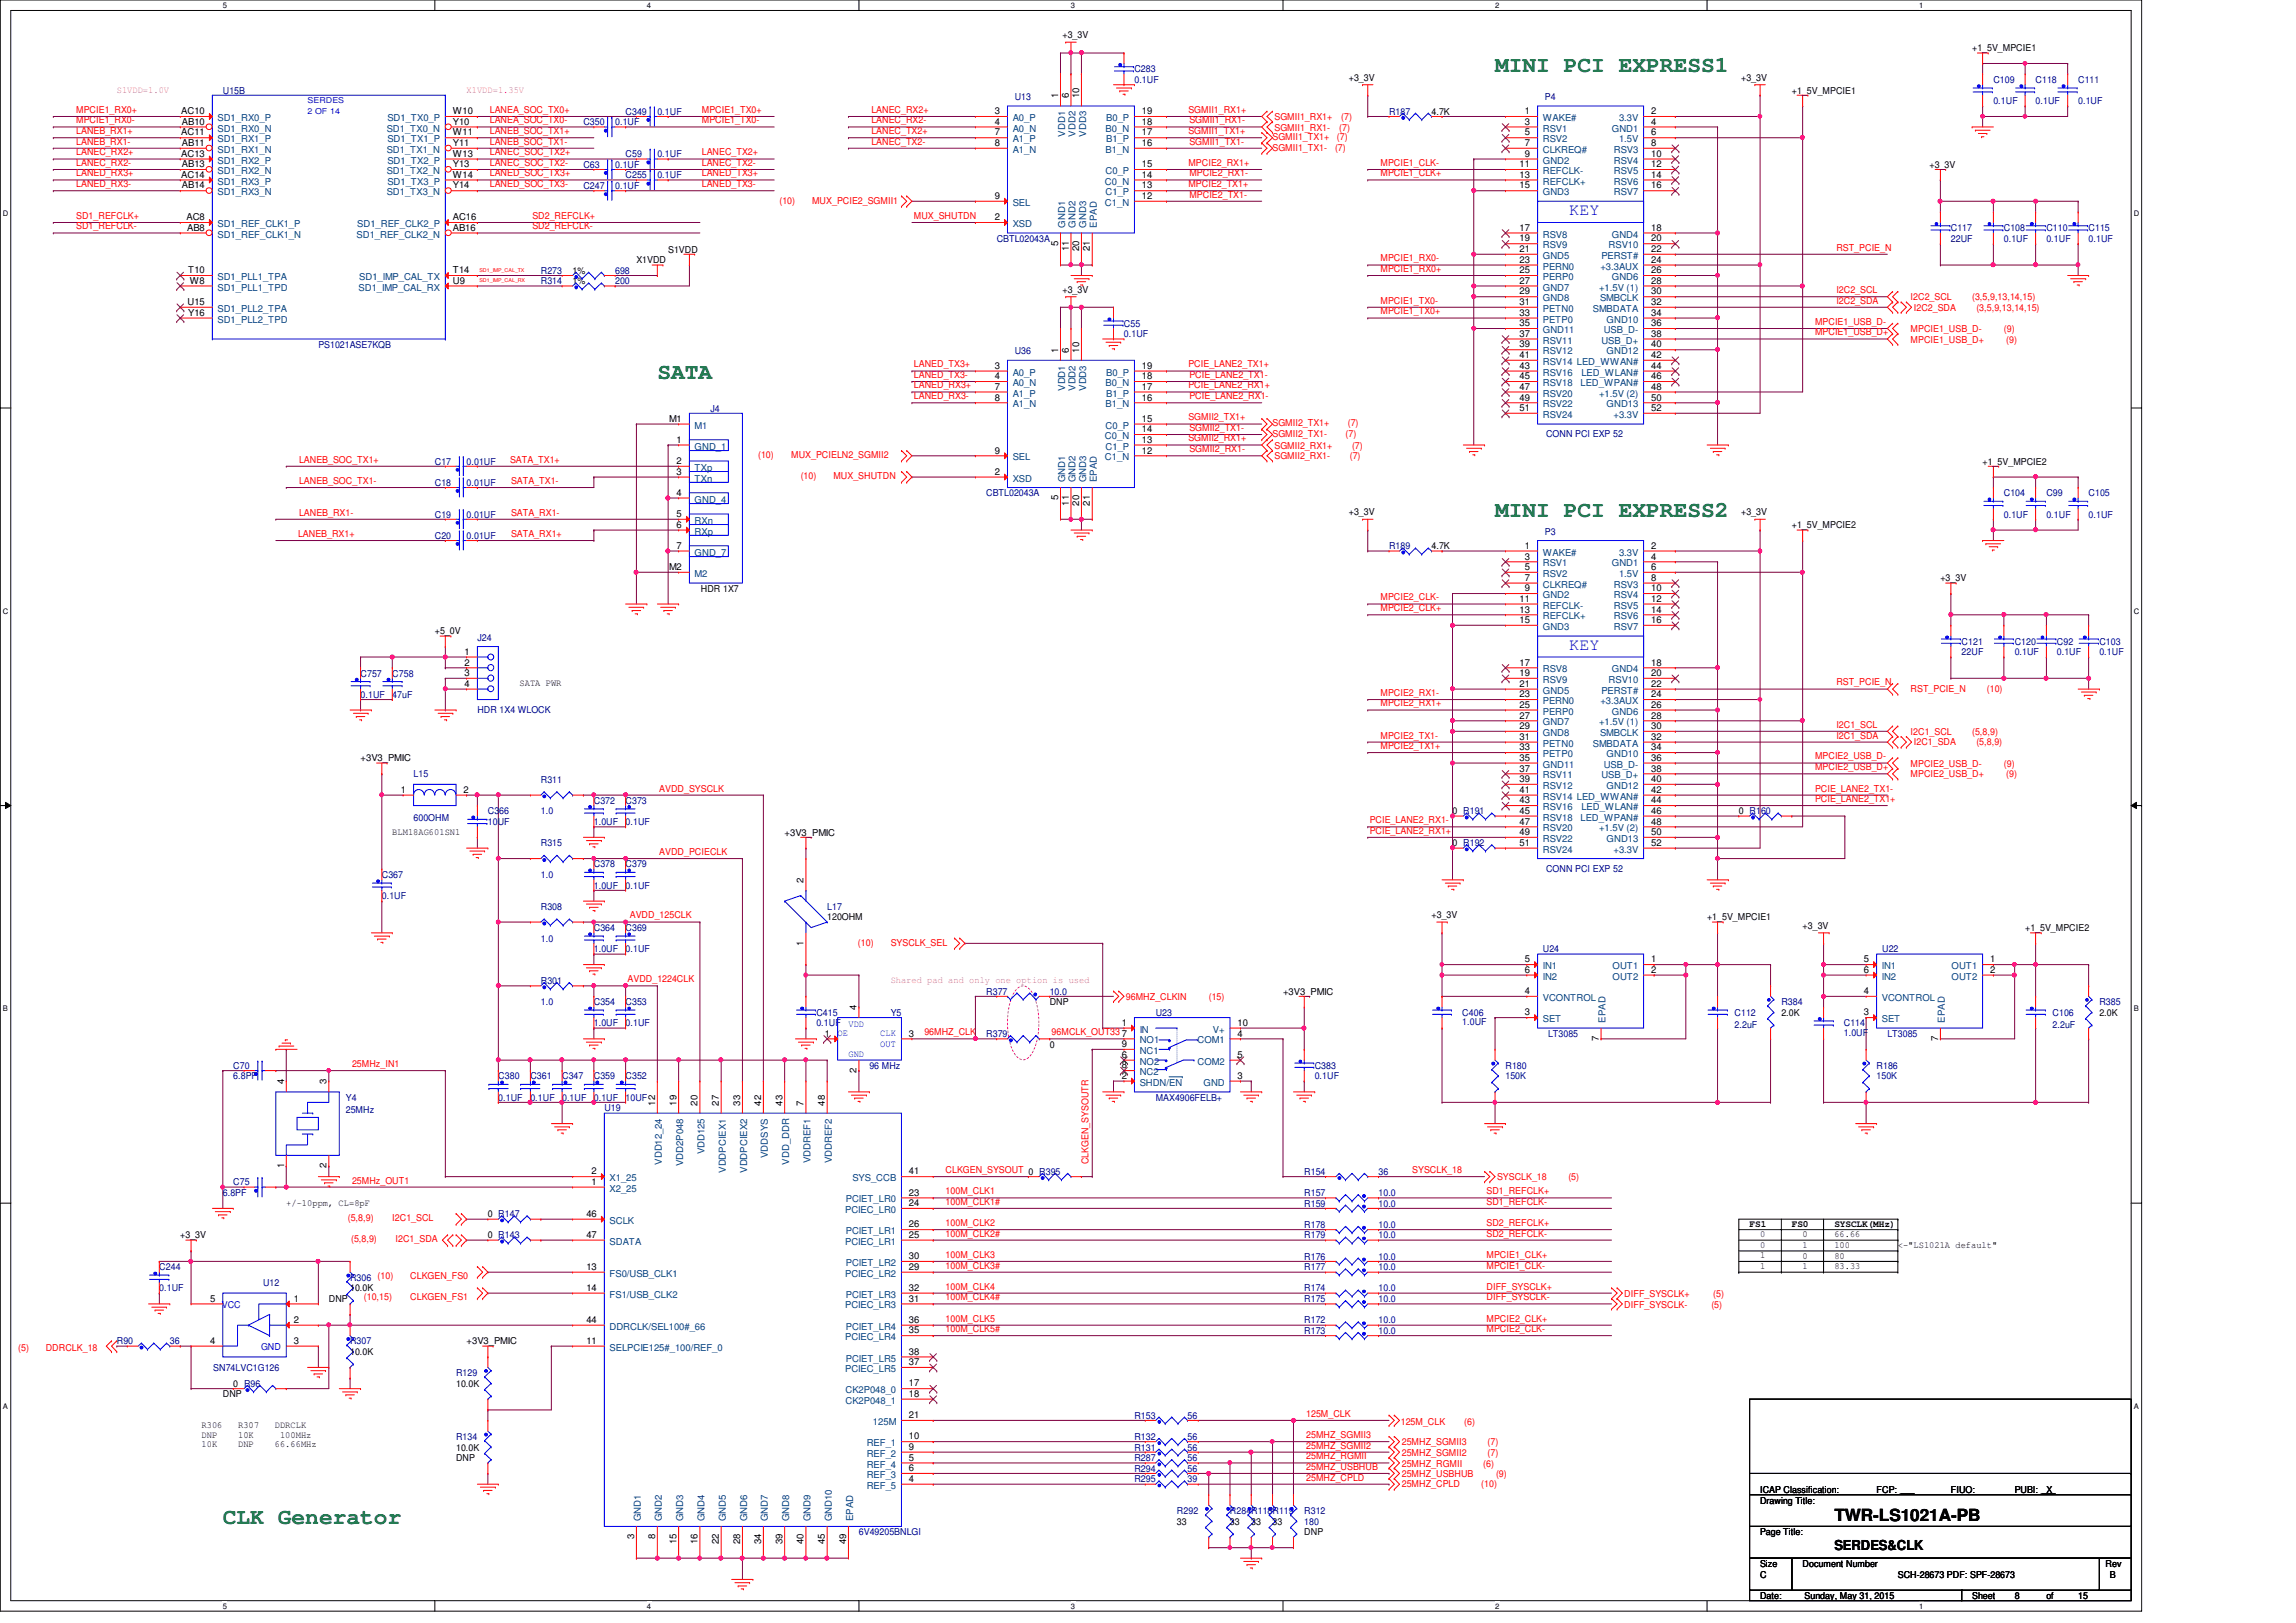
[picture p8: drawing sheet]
<svg xmlns="http://www.w3.org/2000/svg" width="297mm" height="210mm" viewBox="0 0 297 210" stroke-linecap="round" stroke-linejoin="round" font-family="sans-serif">
<defs><g id="words">
<g font-size="2.9" fill="#008000">
<text x="193.4" y="9.3">MINI PCI EXPRESS1</text>
<text x="85" y="49">SATA</text>
<text x="193.4" y="66.8">MINI PCI EXPRESS2</text>
<text x="28.8" y="197.1">CLK Generator</text>
</g>
<g font-size="2.2" fill="#00f">
<text x="203" y="27.8">KEY</text>
<text x="203" y="84.1">KEY</text>
</g>
<text font-size="2.2" x="237.3" y="196.8">TWR-LS1021A-PB</text>
<text font-size="1.8" x="237.3" y="200.5">SERDES&amp;CLK</text>
<g font-size="1.2">
<text x="137.5" y="5">+3_3V</text>
<text x="174.5" y="10.5">+3_3V</text>
<text x="225.3" y="10.5">+3_3V</text>
<text x="255.1" y="6.6">+1_5V_MPCIE1</text>
<text x="23.4" y="14.8">AC10</text>
<text x="23.4" y="17.5">AC11</text>
<text x="23.5" y="16.1">AB10</text>
<text x="58.6" y="16.1">Y10</text>
<text x="58.6" y="14.8">W10</text>
<text x="58.6" y="17.5">W11</text>
<text x="128.7" y="16.1">4</text>
<text x="128.7" y="14.8">3</text>
<text x="128.7" y="17.5">7</text>
<text x="136.9" y="12.7" transform="rotate(-90 136.9 12.7)">1</text>
<text x="138.3" y="12.7" transform="rotate(-90 138.3 12.7)">6</text>
<text x="139.6" y="12.7" transform="rotate(-90 139.6 12.7)">10</text>
<text x="147.7" y="16.1">18</text>
<text x="147.7" y="14.8">19</text>
<text x="147.7" y="17.5">17</text>
<text x="185.2" y="14.9">4.7K</text>
<text x="197.3" y="14.8">1</text>
<text x="197.3" y="16.1">3</text>
<text x="197.3" y="17.5">5</text>
<text x="213.6" y="14.8">2</text>
<text x="213.6" y="16.1">4</text>
<text x="213.6" y="17.5">6</text>
<text x="231.8" y="12.1">+1_5V_MPCIE1</text>
<text x="23.4" y="20.3">AC13</text>
<text x="23.4" y="23">AC14</text>
<text x="23.5" y="18.9">AB11</text>
<text x="23.5" y="21.6">AB13</text>
<text x="58.6" y="18.9">Y11</text>
<text x="58.6" y="21.6">Y13</text>
<text x="58.6" y="20.3">W13</text>
<text x="58.6" y="23">W14</text>
<text x="128.7" y="18.9">8</text>
<text x="147.7" y="18.9">16</text>
<text x="147.7" y="23">14</text>
<text x="147.7" y="21.6">15</text>
<text x="196.6" y="21.6">11</text>
<text x="196.6" y="23">13</text>
<text x="197.3" y="18.9">7</text>
<text x="197.3" y="20.3">9</text>
<text x="213.6" y="18.9">8</text>
<text x="213.6" y="20.3">10</text>
<text x="213.6" y="21.6">12</text>
<text x="213.6" y="23">14</text>
<text x="249.6" y="21.7">+3_3V</text>
<text x="23.5" y="24.4">AB14</text>
<text x="24.1" y="28.5">AC8</text>
<text x="24.2" y="29.8">AB8</text>
<text x="58.6" y="29.8">AB16</text>
<text x="58.6" y="28.5">AC16</text>
<text x="58.6" y="24.4">Y14</text>
<text x="128.7" y="25.7">9</text>
<text x="128.7" y="28.5">2</text>
<text x="147.7" y="25.7">12</text>
<text x="147.7" y="24.4">13</text>
<text x="196.6" y="24.4">15</text>
<text x="196.6" y="29.8">17</text>
<text x="213.6" y="24.4">16</text>
<text x="213.6" y="29.8">18</text>
<text x="24.3" y="35.3">T10</text>
<text x="58.6" y="35.3">T14</text>
<text x="74.1" y="35.4">1%</text>
<text x="82.3" y="34">X1VDD</text>
<text x="86.4" y="32.7">S1VDD</text>
<text x="136.9" y="31.8" transform="rotate(-90 136.9 31.8)">5</text>
<text x="138.3" y="32.5" transform="rotate(-90 138.3 32.5)">11</text>
<text x="139.6" y="32.5" transform="rotate(-90 139.6 32.5)">20</text>
<text x="141" y="32.5" transform="rotate(-90 141 32.5)">21</text>
<text x="196.6" y="31.2">19</text>
<text x="196.6" y="32.6">21</text>
<text x="196.6" y="34">23</text>
<text x="196.6" y="35.3">25</text>
<text x="213.6" y="31.2">20</text>
<text x="213.6" y="32.6">22</text>
<text x="213.6" y="34">24</text>
<text x="213.6" y="35.3">26</text>
<text x="24.3" y="39.5">U15</text>
<text x="24.3" y="40.9">Y16</text>
<text x="24.5" y="36.7">W8</text>
<text x="58.6" y="36.7">U9</text>
<text x="74.1" y="36.8">1%</text>
<text x="137.5" y="37.9">+3_3V</text>
<text x="196.6" y="36.7">27</text>
<text x="196.6" y="38.1">29</text>
<text x="196.6" y="39.5">31</text>
<text x="196.6" y="40.9">33</text>
<text x="213.6" y="36.7">28</text>
<text x="213.6" y="38.1">30</text>
<text x="213.6" y="39.5">32</text>
<text x="213.6" y="40.9">34</text>
<text x="128.7" y="47.7">3</text>
<text x="136.9" y="45.6" transform="rotate(-90 136.9 45.6)">1</text>
<text x="138.3" y="45.6" transform="rotate(-90 138.3 45.6)">6</text>
<text x="139.6" y="45.6" transform="rotate(-90 139.6 45.6)">10</text>
<text x="147.7" y="47.7">19</text>
<text x="196.6" y="42.2">35</text>
<text x="196.6" y="43.6">37</text>
<text x="196.6" y="45">39</text>
<text x="196.6" y="46.3">41</text>
<text x="196.6" y="47.7">43</text>
<text x="213.6" y="42.2">36</text>
<text x="213.6" y="43.6">38</text>
<text x="213.6" y="45">40</text>
<text x="213.6" y="46.3">42</text>
<text x="213.6" y="47.7">44</text>
<text x="128.7" y="49.1">4</text>
<text x="128.7" y="51.8">8</text>
<text x="128.7" y="50.4">7</text>
<text x="147.7" y="49.1">18</text>
<text x="147.7" y="51.8">16</text>
<text x="147.7" y="50.4">17</text>
<text x="196.6" y="49.1">45</text>
<text x="196.6" y="50.4">47</text>
<text x="196.6" y="51.8">49</text>
<text x="196.6" y="53.2">51</text>
<text x="213.6" y="49.1">46</text>
<text x="213.6" y="50.4">48</text>
<text x="213.6" y="51.8">50</text>
<text x="213.6" y="53.2">52</text>
<text x="86.6" y="54.6">M1</text>
<text x="87.5" y="57.3">1</text>
<text x="128.7" y="58.7">9</text>
<text x="147.7" y="55.9">14</text>
<text x="147.7" y="54.6">15</text>
<text x="147.7" y="58.7">12</text>
<text x="147.7" y="57.3">13</text>
<text x="87.5" y="60">2</text>
<text x="87.5" y="61.4">3</text>
<text x="87.5" y="64.1">4</text>
<text x="128.7" y="61.4">2</text>
<text x="136.9" y="64.7" transform="rotate(-90 136.9 64.7)">5</text>
<text x="138.3" y="65.4" transform="rotate(-90 138.3 65.4)">11</text>
<text x="139.6" y="65.4" transform="rotate(-90 139.6 65.4)">20</text>
<text x="141" y="65.4" transform="rotate(-90 141 65.4)">21</text>
<text x="256.5" y="60.1">+1_5V_MPCIE2</text>
<text x="87.5" y="66.9">5</text>
<text x="87.5" y="68.3">6</text>
<text x="87.5" y="71">7</text>
<text x="174.5" y="66.7">+3_3V</text>
<text x="185.2" y="71.1">4.7K</text>
<text x="197.3" y="71">1</text>
<text x="213.6" y="71">2</text>
<text x="225.3" y="66.7">+3_3V</text>
<text x="231.8" y="68.3">+1_5V_MPCIE2</text>
<text x="86.6" y="73.7">M2</text>
<text x="90.7" y="76.6">HDR 1X7</text>
<text x="196.6" y="77.9">11</text>
<text x="197.3" y="72.4">3</text>
<text x="197.3" y="73.7">5</text>
<text x="197.3" y="75.1">7</text>
<text x="197.3" y="76.5">9</text>
<text x="213.6" y="72.4">4</text>
<text x="213.6" y="73.7">6</text>
<text x="213.6" y="75.1">8</text>
<text x="213.6" y="76.5">10</text>
<text x="213.6" y="77.9">12</text>
<text x="251" y="75.2">+3_3V</text>
<text x="56.3" y="82">+5_0V</text>
<text x="196.6" y="79.2">13</text>
<text x="196.6" y="80.6">15</text>
<text x="213.6" y="79.2">14</text>
<text x="213.6" y="80.6">16</text>
<text x="60.1" y="84.7">1</text>
<text x="60.1" y="86.1">2</text>
<text x="60.1" y="87.5">3</text>
<text x="60.1" y="88.9">4</text>
<text x="67.2" y="88.8">SATA PWR</text>
<text x="196.6" y="86.1">17</text>
<text x="196.6" y="87.5">19</text>
<text x="196.6" y="88.9">21</text>
<text x="213.6" y="87.5">20</text>
<text x="213.6" y="86.1">18</text>
<text x="213.6" y="88.9">22</text>
<text x="196.6" y="90.2">23</text>
<text x="196.6" y="91.6">25</text>
<text x="196.6" y="93">27</text>
<text x="196.6" y="94.3">29</text>
<text x="196.6" y="95.7">31</text>
<text x="213.6" y="90.2">24</text>
<text x="213.6" y="91.6">26</text>
<text x="213.6" y="93">28</text>
<text x="213.6" y="94.3">30</text>
<text x="213.6" y="95.7">32</text>
<text x="46.6" y="98.5">+3V3_PMIC</text>
<text x="196.6" y="97.1">33</text>
<text x="196.6" y="98.4">35</text>
<text x="196.6" y="99.8">37</text>
<text x="196.6" y="101.2">39</text>
<text x="213.6" y="97.1">34</text>
<text x="213.6" y="98.4">36</text>
<text x="213.6" y="99.8">38</text>
<text x="213.6" y="101.2">40</text>
<text x="50.8" y="108">BLM18AG601SN1</text>
<text x="51.9" y="102.6">1</text>
<text x="60" y="102.6">2</text>
<text x="187.9" y="105.4">0 R191</text>
<text x="196.6" y="102.6">41</text>
<text x="196.6" y="103.9">43</text>
<text x="196.6" y="105.3">45</text>
<text x="196.6" y="106.7">47</text>
<text x="213.6" y="102.6">42</text>
<text x="213.6" y="103.9">44</text>
<text x="213.6" y="105.3">46</text>
<text x="213.6" y="106.7">48</text>
<text x="225" y="105.4">0 R160</text>
<text x="101.5" y="108.1">+3V3_PMIC</text>
<text x="187.9" y="109.5">0 R192</text>
<text x="196.6" y="108">49</text>
<text x="196.6" y="109.4">51</text>
<text x="213.6" y="108">50</text>
<text x="213.6" y="109.4">52</text>
<text x="104" y="114.2" transform="rotate(-90 104 114.2)">2</text>
<text x="107" y="119.1">120OHM</text>
<text x="185.2" y="118.8">+3_3V</text>
<text x="220.8" y="119.1">+1_5V_MPCIE1</text>
<text x="104" y="122.3" transform="rotate(-90 104 122.3)">1</text>
<text x="197.3" y="125.9">6</text>
<text x="197.3" y="124.5">5</text>
<text x="213.6" y="124.5">1</text>
<text x="213.6" y="125.9">2</text>
<text x="233.2" y="120.2">+3_3V</text>
<text x="241.1" y="125.9">6</text>
<text x="241.1" y="124.5">5</text>
<text x="257.5" y="124.5">1</text>
<text x="257.5" y="125.9">2</text>
<text x="262" y="120.4">+1_5V_MPCIE2</text>
<text x="110.8" y="130.7" transform="rotate(-90 110.8 130.7)">4</text>
<text x="135.8" y="130">DNP</text>
<text x="166" y="128.7">+3V3_PMIC</text>
<text x="197.3" y="128.6">4</text>
<text x="197.3" y="131.4">3</text>
<text x="230.5" y="131.4">2.0K</text>
<text x="241.1" y="128.6">4</text>
<text x="241.1" y="131.4">3</text>
<text x="271.6" y="131.4">2.0K</text>
<text x="106.7" y="134.1">1</text>
<text x="117.6" y="134.1">3</text>
<text x="135.8" y="135.6">0</text>
<text x="145.1" y="132.7">1</text>
<text x="145.1" y="136.9">6</text>
<text x="145.1" y="135.5">9</text>
<text x="160.1" y="134.1">4</text>
<text x="160.1" y="136.9">5</text>
<text x="160.1" y="132.7">10</text>
<text x="206.8" y="134.7" transform="rotate(-90 206.8 134.7)">7</text>
<text x="250.7" y="134.7" transform="rotate(-90 250.7 134.7)">7</text>
<text x="36.7" y="140.3" transform="rotate(-90 36.7 140.3)">4</text>
<text x="42.2" y="140.3" transform="rotate(-90 42.2 140.3)">3</text>
<text x="84.7" y="143" transform="rotate(-90 84.7 143)">12</text>
<text x="87.5" y="143" transform="rotate(-90 87.5 143)">19</text>
<text x="90.3" y="143" transform="rotate(-90 90.3 143)">20</text>
<text x="93" y="143" transform="rotate(-90 93 143)">27</text>
<text x="95.8" y="143" transform="rotate(-90 95.8 143)">33</text>
<text x="98.5" y="143" transform="rotate(-90 98.5 143)">42</text>
<text x="101.2" y="143" transform="rotate(-90 101.2 143)">43</text>
<text x="104" y="143" transform="rotate(-90 104 143)">7</text>
<text x="106.7" y="143" transform="rotate(-90 106.7 143)">48</text>
<text x="110.8" y="138.8" transform="rotate(-90 110.8 138.8)">2</text>
<text x="145.1" y="139.6">2</text>
<text x="145.1" y="138.2">8</text>
<text x="160.1" y="139.6">3</text>
<text x="36.7" y="151.1" transform="rotate(-90 36.7 151.1)">1</text>
<text x="37" y="156">+/-10ppm, CL=8pF</text>
<text x="42.2" y="151.1" transform="rotate(-90 42.2 151.1)">2</text>
<text x="76.5" y="153.3">1</text>
<text x="76.5" y="151.9">2</text>
<text x="117.6" y="151.9">41</text>
<text x="117.6" y="154.7">23</text>
<text x="23.3" y="160.2">+3_3V</text>
<text x="63.1" y="157.5">0 R147</text>
<text x="63.1" y="160.2">0 R143</text>
<text x="75.9" y="157.4">46</text>
<text x="75.9" y="160.1">47</text>
<text x="117.6" y="156">24</text>
<text x="117.6" y="160.1">25</text>
<text x="117.6" y="158.8">26</text>
<text x="226.4" y="158.7">FS1</text>
<text x="227.7" y="160.1">0</text>
<text x="227.7" y="161.5">0</text>
<text x="231.8" y="158.7">FS0</text>
<text x="233.2" y="160.1">0</text>
<text x="233.2" y="161.5">1</text>
<text x="237.3" y="158.7">SYSCLK(MHz)</text>
<text x="237.3" y="160.1">66.66</text>
<text x="237.3" y="161.5">100</text>
<text x="245.5" y="161.5">&lt;-&quot;LS1021A default&quot;</text>
<text x="45.3" y="167.1">10.0K</text>
<text x="75.9" y="164.3">13</text>
<text x="75.9" y="167">14</text>
<text x="117.6" y="164.3">29</text>
<text x="117.6" y="162.9">30</text>
<text x="117.6" y="167">32</text>
<text x="227.7" y="164.2">1</text>
<text x="227.7" y="162.7">1</text>
<text x="233.2" y="162.9">0</text>
<text x="233.2" y="164.2">1</text>
<text x="237.3" y="162.9">80</text>
<text x="237.3" y="164.2">83.33</text>
<text x="27.2" y="173.9">4</text>
<text x="27.2" y="168.4">5</text>
<text x="38" y="168.4">1</text>
<text x="38" y="171.2">2</text>
<text x="38" y="173.9">3</text>
<text x="42.5" y="168.4">DNP</text>
<text x="60.4" y="173.9">+3V3_PMIC</text>
<text x="75.9" y="173.9">11</text>
<text x="75.9" y="171.2">44</text>
<text x="117.6" y="168.4">31</text>
<text x="117.6" y="172.5">35</text>
<text x="117.6" y="171.2">36</text>
<text x="30.2" y="179.5">0 R96</text>
<text x="45.3" y="175.3">10.0K</text>
<text x="59" y="179.5">10.0K</text>
<text x="117.6" y="179.4">17</text>
<text x="117.6" y="176.6">37</text>
<text x="117.6" y="175.3">38</text>
<text x="26.1" y="184.8">R306</text>
<text x="28.8" y="180.8">DNP</text>
<text x="30.8" y="184.8">R307</text>
<text x="35.6" y="184.8">DDRCLK</text>
<text x="117.6" y="183.5">21</text>
<text x="117.6" y="180.7">18</text>
<text x="26.1" y="186">DNP</text>
<text x="26.1" y="187.2">10K</text>
<text x="30.8" y="186">10K</text>
<text x="30.8" y="187.2">DNP</text>
<text x="35.6" y="187.2">66.66MHz</text>
<text x="36.2" y="186">100MHz</text>
<text x="59" y="187.7">10.0K</text>
<text x="59" y="189">DNP</text>
<text x="117.6" y="186.2">10</text>
<text x="117.6" y="187.6">9</text>
<text x="117.6" y="190.3">6</text>
<text x="117.6" y="189">5</text>
<text x="117.6" y="191.7">4</text>
<text x="152.3" y="197.3">33</text>
<text x="159.1" y="197.3">33</text>
<text x="161.9" y="197.3">33</text>
<text x="164.6" y="197.3">33</text>
<text x="227.7" y="194.5">Drawing Title:</text>
<text x="227.7" y="193.2">ICAP Classification:</text>
<text x="242.8" y="193.2">FCP: ___</text>
<text x="252.4" y="193.2">FIUO:</text>
<text x="260.6" y="193.2">PUBI: ___</text>
<text x="264.7" y="193.2">X</text>
<text x="82" y="199.1" transform="rotate(-90 82 199.1)">3</text>
<text x="84.7" y="199.1" transform="rotate(-90 84.7 199.1)">8</text>
<text x="87.5" y="199.8" transform="rotate(-90 87.5 199.8)">15</text>
<text x="90.3" y="199.8" transform="rotate(-90 90.3 199.8)">16</text>
<text x="93" y="199.8" transform="rotate(-90 93 199.8)">22</text>
<text x="95.8" y="199.8" transform="rotate(-90 95.8 199.8)">28</text>
<text x="98.5" y="199.8" transform="rotate(-90 98.5 199.8)">34</text>
<text x="101.2" y="199.8" transform="rotate(-90 101.2 199.8)">39</text>
<text x="104" y="199.8" transform="rotate(-90 104 199.8)">40</text>
<text x="106.7" y="199.8" transform="rotate(-90 106.7 199.8)">45</text>
<text x="109.5" y="199.8" transform="rotate(-90 109.5 199.8)">49</text>
<text x="168.7" y="198.6">DNP</text>
<text x="227.7" y="202.7">Size</text>
<text x="227.7" y="198.6">Page Title:</text>
<text x="233.2" y="202.7">Document Number</text>
<text x="272.4" y="202.7">Rev</text>
<text x="227.7" y="206.9">Date:</text>
<text x="227.7" y="204.1">C</text>
<text x="233.5" y="206.9">Sunday, May 31, 2015</text>
<text x="245.5" y="204.1">SCH-28673 PDF: SPF-28673</text>
<text x="255.1" y="206.9">Sheet</text>
<text x="260.6" y="206.9">8</text>
<text x="264.7" y="206.9">of</text>
<text x="268.9" y="206.9">15</text>
<text x="273" y="204.1">B</text>
</g>
<g font-size="1.2" fill="#f0f">
<text x="15.1" y="12">S1VDD=1.0V</text>
<text x="60.4" y="12">X1VDD=1.35V</text>
<text x="115.2" y="127.2">Shared pad and only one option is used</text>
</g>
<g font-size="1.2" fill="#000080">
<text x="146.8" y="9.4">C283</text>
<text x="146.8" y="10.7">0.1UF</text>
<text x="257.9" y="10.7">C109</text>
<text x="263.4" y="10.7">C118</text>
<text x="268.9" y="10.7">C111</text>
<text x="28.8" y="12.1">U15B</text>
<text x="75.5" y="16.2">C350</text>
<text x="79.6" y="16.2">0.1UF</text>
<text x="80.9" y="14.9">C349</text>
<text x="85" y="14.9">0.1UF</text>
<text x="131.3" y="12.9">U13</text>
<text x="179.7" y="14.9">R187</text>
<text x="199.9" y="12.9">P4</text>
<text x="257.9" y="13.5">0.1UF</text>
<text x="263.4" y="13.5">0.1UF</text>
<text x="268.9" y="13.5">0.1UF</text>
<text x="75.5" y="21.7">C63</text>
<text x="79.6" y="21.7">0.1UF</text>
<text x="80.9" y="20.3">C59</text>
<text x="80.9" y="23.1">C255</text>
<text x="85" y="20.3">0.1UF</text>
<text x="85" y="23.1">0.1UF</text>
<text x="75.5" y="24.4">C247</text>
<text x="79.6" y="24.4">0.1UF</text>
<text x="252.4" y="29.9">C117</text>
<text x="259.2" y="29.9">C108</text>
<text x="264.7" y="29.9">C110</text>
<text x="270.2" y="29.9">C115</text>
<text x="70" y="35.4">R273</text>
<text x="79.6" y="35.4">698</text>
<text x="128.9" y="31.3">CBTL02043A</text>
<text x="252.4" y="31.3">22UF</text>
<text x="259.2" y="31.3">0.1UF</text>
<text x="264.7" y="31.3">0.1UF</text>
<text x="270.2" y="31.3">0.1UF</text>
<text x="70" y="36.8">R314</text>
<text x="79.6" y="36.8">200</text>
<text x="41.2" y="45">PS1021ASE7KQB</text>
<text x="131.3" y="45.8">U36</text>
<text x="145.4" y="42.3">C55</text>
<text x="145.4" y="43.6">0.1UF</text>
<text x="91.9" y="53.3">J4</text>
<text x="200" y="56.6">CONN PCI EXP 52</text>
<text x="56.3" y="62.9">C18</text>
<text x="56.3" y="60.1">C17</text>
<text x="60.4" y="62.9">0.01UF</text>
<text x="60.4" y="60.1">0.01UF</text>
<text x="127.6" y="64.2">CBTL02043A</text>
<text x="259.2" y="64.2">C104</text>
<text x="264.7" y="64.2">C99</text>
<text x="270.2" y="64.2">C105</text>
<text x="56.3" y="69.7">C20</text>
<text x="56.3" y="67">C19</text>
<text x="60.4" y="69.7">0.01UF</text>
<text x="60.4" y="67">0.01UF</text>
<text x="179.7" y="71.1">R189</text>
<text x="199.9" y="69.2">P3</text>
<text x="259.2" y="67">0.1UF</text>
<text x="264.7" y="67">0.1UF</text>
<text x="270.2" y="67">0.1UF</text>
<text x="61.8" y="82.9">J24</text>
<text x="253.8" y="83.4">C121</text>
<text x="260.6" y="83.4">C120</text>
<text x="266.1" y="83.4">C92</text>
<text x="271.6" y="83.4">C103</text>
<text x="46.6" y="87.5">C757</text>
<text x="50.8" y="87.5">C758</text>
<text x="253.8" y="84.8">22UF</text>
<text x="260.6" y="84.8">0.1UF</text>
<text x="266.1" y="84.8">0.1UF</text>
<text x="271.6" y="84.8">0.1UF</text>
<text x="46.6" y="90.3">0.1UF</text>
<text x="50.8" y="90.3">47uF</text>
<text x="61.8" y="92.2">HDR 1X4 WLOCK</text>
<text x="53.5" y="100.6">L15</text>
<text x="70" y="101.3">R311</text>
<text x="53.5" y="106.2">600OHM</text>
<text x="63.1" y="105.4">C366</text>
<text x="63.1" y="106.7">10UF</text>
<text x="70" y="105.4">1.0</text>
<text x="76.8" y="104">C372</text>
<text x="76.8" y="106.7">1.0UF</text>
<text x="80.9" y="104">C373</text>
<text x="80.9" y="106.7">0.1UF</text>
<text x="49.4" y="113.6">C367</text>
<text x="70" y="109.5">R315</text>
<text x="70" y="113.6">1.0</text>
<text x="76.8" y="112.2">C378</text>
<text x="80.9" y="112.2">C379</text>
<text x="200" y="112.8">CONN PCI EXP 52</text>
<text x="49.4" y="116.3">0.1UF</text>
<text x="70" y="117.7">R308</text>
<text x="76.8" y="115">1.0UF</text>
<text x="80.9" y="115">0.1UF</text>
<text x="107" y="117.7">L17</text>
<text x="70" y="121.8">1.0</text>
<text x="76.8" y="120.4">C364</text>
<text x="76.8" y="123.2">1.0UF</text>
<text x="80.9" y="120.4">C369</text>
<text x="80.9" y="123.2">0.1UF</text>
<text x="199.6" y="123.2">U24</text>
<text x="243.5" y="123.2">U22</text>
<text x="70" y="127.3">R301</text>
<text x="70" y="130">1.0</text>
<text x="76.8" y="130">C354</text>
<text x="80.9" y="130">C353</text>
<text x="105.6" y="131.4">C415</text>
<text x="115.2" y="131.4">Y5</text>
<text x="127.6" y="128.7">R377</text>
<text x="135.8" y="128.7">10.0</text>
<text x="149.5" y="131.4">U23</text>
<text x="189.2" y="131.4">C406</text>
<text x="224.4" y="131.4">C112</text>
<text x="230.5" y="130">R384</text>
<text x="265.6" y="131.4">C106</text>
<text x="271.6" y="130">R385</text>
<text x="76.8" y="132.8">1.0UF</text>
<text x="80.9" y="132.8">0.1UF</text>
<text x="105.6" y="132.8">0.1UF</text>
<text x="127.6" y="134.2">R379</text>
<text x="189.2" y="132.7">1.0UF</text>
<text x="200.3" y="134.2">LT3085</text>
<text x="224.4" y="133.1">2.2uF</text>
<text x="238.5" y="132.8">C114</text>
<text x="238.5" y="134">1.0UF</text>
<text x="244.2" y="134.2">LT3085</text>
<text x="265.6" y="133.1">2.2uF</text>
<text x="30.2" y="138.3">C70</text>
<text x="30.2" y="139.7">6.8PF</text>
<text x="44.7" y="142.4">Y4</text>
<text x="64.5" y="139.7">C380</text>
<text x="64.5" y="142.4">0.1UF</text>
<text x="68.6" y="139.7">C361</text>
<text x="68.6" y="142.4">0.1UF</text>
<text x="72.7" y="139.7">C347</text>
<text x="72.7" y="142.4">0.1UF</text>
<text x="76.8" y="139.7">C359</text>
<text x="76.8" y="142.4">0.1UF</text>
<text x="78.2" y="143.8">U19</text>
<text x="80.9" y="139.7">C352</text>
<text x="80.9" y="142.4">10UF</text>
<text x="112.5" y="138.3">96 MHz</text>
<text x="149.5" y="142.4">MAX4906FELB+</text>
<text x="170.1" y="138.3">C383</text>
<text x="170.1" y="139.7">0.1UF</text>
<text x="194.8" y="138.3">R180</text>
<text x="194.8" y="139.7">150K</text>
<text x="242.8" y="138.3">R186</text>
<text x="242.8" y="139.7">150K</text>
<text x="44.7" y="144.1">25MHz</text>
<text x="28.8" y="154.7">6.8PF</text>
<text x="30.2" y="153.4">C75</text>
<text x="168.7" y="154.7">R157</text>
<text x="168.7" y="152">R154</text>
<text x="178.3" y="154.7">10.0</text>
<text x="178.3" y="152">36</text>
<text x="168.7" y="158.9">R178</text>
<text x="168.7" y="160.2">R179</text>
<text x="168.7" y="156.1">R159</text>
<text x="178.3" y="158.9">10.0</text>
<text x="178.3" y="160.2">10.0</text>
<text x="178.3" y="156.1">10.0</text>
<text x="20.6" y="164.3">C244</text>
<text x="20.6" y="167.1">0.1UF</text>
<text x="34" y="166.4">U12</text>
<text x="45.3" y="165.7">R306 (10)</text>
<text x="168.7" y="167.1">R174</text>
<text x="168.7" y="164.3">R177</text>
<text x="168.7" y="163">R176</text>
<text x="178.3" y="167.1">10.0</text>
<text x="178.3" y="164.3">10.0</text>
<text x="178.3" y="163">10.0</text>
<text x="15.1" y="173.9">R90</text>
<text x="22" y="173.9">36</text>
<text x="45.3" y="173.9">R307</text>
<text x="168.7" y="168.4">R175</text>
<text x="168.7" y="172.6">R173</text>
<text x="168.7" y="171.2">R172</text>
<text x="178.3" y="168.4">10.0</text>
<text x="178.3" y="172.6">10.0</text>
<text x="178.3" y="171.2">10.0</text>
<text x="27.6" y="177.4">SN74LVC1G126</text>
<text x="59" y="178.1">R129</text>
<text x="146.8" y="183.6">R153</text>
<text x="153.6" y="183.6">56</text>
<text x="59" y="186.3">R134</text>
<text x="146.8" y="190.4">R294</text>
<text x="146.8" y="189">R287</text>
<text x="146.8" y="186.3">R132</text>
<text x="146.8" y="187.7">R131</text>
<text x="146.8" y="191.8">R295</text>
<text x="153.6" y="190.4">56</text>
<text x="153.6" y="189">56</text>
<text x="153.6" y="186.3">56</text>
<text x="153.6" y="187.7">56</text>
<text x="153.6" y="191.8">39</text>
<text x="152.3" y="195.9">R292</text>
<text x="159.1" y="195.9">R284R118R119</text>
<text x="168.7" y="195.9">R312</text>
<text x="168.7" y="197.3">180</text>
<text x="111.1" y="198.6">6V49205BNLGI</text>
</g>
<g font-size="1.2" fill="#f00">
<text x="9.9" y="16">MPCIE1_RX0-</text>
<text x="9.9" y="14.6">MPCIE1_RX0+</text>
<text x="9.9" y="17.4">LANEB_RX1+</text>
<text x="63.4" y="17.4">LANEB_SOC_TX1+</text>
<text x="63.4" y="14.6">LANEA_SOC_TX0+</text>
<text x="63.4" y="16">LANEA_SOC_TX0-</text>
<text x="90.8" y="14.6">MPCIE1_TX0+</text>
<text x="90.8" y="16">MPCIE1_TX0-</text>
<text x="112.7" y="16">LANEC_RX2-</text>
<text x="112.7" y="14.6">LANEC_RX2+</text>
<text x="112.7" y="17.4">LANEC_TX2+</text>
<text x="153.8" y="14.6">SGMII1_RX1+</text>
<text x="153.8" y="17.4">SGMII1_TX1+</text>
<text x="153.9" y="16">SGMII1_RX1-</text>
<text x="164.9" y="16.9">SGMII1_RX1-</text>
<text x="164.9" y="15.5">SGMII1_RX1+</text>
<text x="173.3" y="16.9">(7)</text>
<text x="173.5" y="15.5">(7)</text>
<text x="9.9" y="18.7">LANEB_RX1-</text>
<text x="9.9" y="20.1">LANEC_RX2+</text>
<text x="9.9" y="21.5">LANEC_RX2-</text>
<text x="9.9" y="22.8">LANED_RX3+</text>
<text x="63.4" y="20.1">LANEC_SOC_TX2+</text>
<text x="63.4" y="21.5">LANEC_SOC_TX2-</text>
<text x="63.4" y="22.8">LANED_SOC_TX3+</text>
<text x="63.4" y="18.7">LANEB_SOC_TX1-</text>
<text x="90.8" y="20.1">LANEC_TX2+</text>
<text x="90.8" y="21.5">LANEC_TX2-</text>
<text x="90.8" y="22.8">LANED_TX3+</text>
<text x="112.7" y="18.7">LANEC_TX2-</text>
<text x="153.8" y="21.5">MPCIE2_RX1+</text>
<text x="153.9" y="22.8">MPCIE2_RX1-</text>
<text x="153.9" y="18.7">SGMII1_TX1-</text>
<text x="164.6" y="18.1">SGMII1_TX1+</text>
<text x="164.6" y="19.5">SGMII1_TX1-</text>
<text x="172.7" y="19.5">(7)</text>
<text x="173" y="18.1">(7)</text>
<text x="178.6" y="21.5">MPCIE1_CLK-</text>
<text x="178.6" y="22.8">MPCIE1_CLK+</text>
<text x="9.9" y="28.3">SD1_REFCLK+</text>
<text x="9.9" y="29.7">SD1_REFCLK-</text>
<text x="9.9" y="24.2">LANED_RX3-</text>
<text x="63.4" y="24.2">LANED_SOC_TX3-</text>
<text x="68.9" y="28.3">SD2_REFCLK+</text>
<text x="68.9" y="29.7">SD2_REFCLK-</text>
<text x="90.8" y="24.2">LANED_TX3-</text>
<text x="100.8" y="26.4">(10)</text>
<text x="105.1" y="26.4">MUX_PCIE2_SGMII1</text>
<text x="118.2" y="28.3">MUX_SHUTDN</text>
<text x="153.8" y="24.2">MPCIE2_TX1+</text>
<text x="153.9" y="25.6">MPCIE2_TX1-</text>
<text x="178.6" y="33.8">MPCIE1_RX0-</text>
<text x="178.6" y="35.2">MPCIE1_RX0+</text>
<text x="237.6" y="32.4">RST_PCIE_N</text>
<text x="178.6" y="39.3">MPCIE1_TX0-</text>
<text x="178.6" y="40.7">MPCIE1_TX0+</text>
<text x="237.6" y="37.9">I2C2_SCL</text>
<text x="237.6" y="39.3">I2C2_SDA</text>
<text x="247.2" y="38.9">I2C2_SCL</text>
<text x="247.6" y="40.2">I2C2_SDA</text>
<text x="255.1" y="38.9">(3,5,9,13,14,15)</text>
<text x="255.7" y="40.2">(3,5,9,13,14,15)</text>
<text x="118.2" y="47.5">LANED_TX3+</text>
<text x="153.8" y="47.5">PCIE_LANE2_TX1+</text>
<text x="234.8" y="42">MPCIE1_USB_D-</text>
<text x="234.8" y="43.4">MPCIE1_USB_D+</text>
<text x="247.2" y="43">MPCIE1_USB_D-</text>
<text x="247.2" y="44.3">MPCIE1_USB_D+</text>
<text x="259.2" y="43">(9)</text>
<text x="259.5" y="44.3">(9)</text>
<text x="118.2" y="48.9">LANED_TX3-</text>
<text x="118.2" y="50.2">LANED_RX3+</text>
<text x="118.2" y="51.6">LANED_RX3-</text>
<text x="153.8" y="50.2">PCIE_LANE2_RX1+</text>
<text x="153.9" y="51.6">PCIE_LANE2_RX1-</text>
<text x="153.9" y="48.9">PCIE_LANE2_TX1-</text>
<text x="38.7" y="59.9">LANEB_SOC_TX1+</text>
<text x="66" y="59.9">SATA_TX1+</text>
<text x="98.1" y="59.3">(10)</text>
<text x="102.4" y="59.3">MUX_PCIELN2_SGMII2</text>
<text x="153.8" y="54.4">SGMII2_TX1+</text>
<text x="153.8" y="57.1">SGMII2_RX1+</text>
<text x="153.9" y="55.8">SGMII2_TX1-</text>
<text x="153.9" y="58.5">SGMII2_RX1-</text>
<text x="164.6" y="55.2">SGMII2_TX1+</text>
<text x="164.6" y="56.6">SGMII2_TX1-</text>
<text x="164.9" y="59.4">SGMII2_RX1-</text>
<text x="164.9" y="58">SGMII2_RX1+</text>
<text x="174.1" y="56.6">(7)</text>
<text x="174.4" y="55.2">(7)</text>
<text x="174.6" y="59.4">(7)</text>
<text x="174.9" y="58">(7)</text>
<text x="38.7" y="62.6">LANEB_SOC_TX1-</text>
<text x="66.1" y="62.6">SATA_TX1-</text>
<text x="103.6" y="62">(10)</text>
<text x="107.8" y="62">MUX_SHUTDN</text>
<text x="38.6" y="69.5">LANEB_RX1+</text>
<text x="38.7" y="66.7">LANEB_RX1-</text>
<text x="66.1" y="66.7">SATA_RX1-</text>
<text x="66.1" y="69.5">SATA_RX1+</text>
<text x="178.6" y="77.7">MPCIE2_CLK-</text>
<text x="178.6" y="79.1">MPCIE2_CLK+</text>
<text x="237.6" y="88.7">RST_PCIE_N</text>
<text x="247.2" y="89.6">RST_PCIE_N</text>
<text x="257" y="89.6">(10)</text>
<text x="178.6" y="91.4">MPCIE2_RX1+</text>
<text x="178.6" y="90">MPCIE2_RX1-</text>
<text x="178.6" y="95.5">MPCIE2_TX1-</text>
<text x="237.6" y="95.5">I2C1_SDA</text>
<text x="237.6" y="94.1">I2C1_SCL</text>
<text x="247.2" y="95.1">I2C1_SCL</text>
<text x="255.1" y="95.1">(5,8,9)</text>
<text x="178.6" y="96.9">MPCIE2_TX1+</text>
<text x="234.8" y="99.7">MPCIE2_USB_D+</text>
<text x="234.8" y="98.3">MPCIE2_USB_D-</text>
<text x="247.2" y="99.2">MPCIE2_USB_D-</text>
<text x="247.2" y="100.6">MPCIE2_USB_D+</text>
<text x="247.6" y="96.4">I2C1_SDA</text>
<text x="255.7" y="96.4">(5,8,9)</text>
<text x="259.2" y="99.2">(9)</text>
<text x="259.5" y="100.6">(9)</text>
<text x="85.3" y="102.4">AVDD_SYSCLK</text>
<text x="177.2" y="106.5">PCIE_LANE2_RX1-</text>
<text x="177.2" y="107.9">PCIE_LANE2_RX1+</text>
<text x="234.8" y="102.4">PCIE_LANE2_TX1-</text>
<text x="234.8" y="103.8">PCIE_LANE2_TX1+</text>
<text x="85.3" y="110.6">AVDD_PCIECLK</text>
<text x="81.5" y="118.8">AVDD_125CLK</text>
<text x="111" y="122.4">(10)</text>
<text x="115.2" y="122.4">SYSCLK_SEL</text>
<text x="81.2" y="127.1">AVDD_1224CLK</text>
<text x="145.7" y="129.4">96MHZ_CLKIN</text>
<text x="156.4" y="129.4">(15)</text>
<text x="119.6" y="133.9">96MHZ_CLK</text>
<text x="136.1" y="133.9">96MCLK_OUT337</text>
<text x="45.5" y="138">25MHz_IN1</text>
<text x="45.5" y="153.1">25MHz_OUT1</text>
<text x="122.3" y="155.9">100M_CLK1#</text>
<text x="122.3" y="154.5">100M_CLK1</text>
<text x="122.3" y="151.8">CLKGEN_SYSOUT 0 R395</text>
<text x="140.8" y="150.6" transform="rotate(-90 140.8 150.6)">CLKGEN_SYSOUTR</text>
<text x="182.7" y="151.8">SYSCLK_18</text>
<text x="192.3" y="155.9">SD1_REFCLK-</text>
<text x="192.3" y="154.5">SD1_REFCLK+</text>
<text x="193.7" y="152.7">SYSCLK_18</text>
<text x="202.9" y="152.7">(5)</text>
<text x="45" y="158">(5,8,9)</text>
<text x="45.4" y="160.7">(5,8,9)</text>
<text x="50.8" y="158">I2C1_SCL</text>
<text x="51.2" y="160.7">I2C1_SDA</text>
<text x="122.3" y="158.6">100M_CLK2</text>
<text x="122.3" y="160">100M_CLK2#</text>
<text x="192.3" y="158.6">SD2_REFCLK+</text>
<text x="192.3" y="160">SD2_REFCLK-</text>
<text x="53.1" y="165.4">CLKGEN_FS0</text>
<text x="122.3" y="162.7">100M_CLK3</text>
<text x="122.3" y="164.1">100M_CLK3#</text>
<text x="122.3" y="166.8">100M_CLK4</text>
<text x="192.3" y="162.7">MPCIE1_CLK+</text>
<text x="192.3" y="164.1">MPCIE1_CLK-</text>
<text x="192.3" y="166.8">DIFF_SYSCLK+</text>
<text x="210.1" y="167.8">DIFF_SYSCLK+</text>
<text x="221.7" y="167.8">(5)</text>
<text x="47.1" y="168.2">(10,15)</text>
<text x="53.1" y="168.2">CLKGEN_FS1</text>
<text x="122.3" y="168.2">100M_CLK4#</text>
<text x="122.3" y="172.3">100M_CLK5#</text>
<text x="122.3" y="171">100M_CLK5</text>
<text x="192.3" y="171">MPCIE2_CLK+</text>
<text x="192.3" y="172.3">MPCIE2_CLK-</text>
<text x="192.3" y="168.2">DIFF_SYSCLK-</text>
<text x="210.1" y="169.2">DIFF_SYSCLK-</text>
<text x="221.4" y="169.2">(5)</text>
<text x="2.4" y="174.8">(5)</text>
<text x="5.9" y="174.8">DDRCLK_18</text>
<text x="169" y="183.3">125M_CLK</text>
<text x="181.2" y="184.4">125M_CLK</text>
<text x="189.4" y="184.4">(6)</text>
<text x="169" y="186.1">25MHZ_SGMII3</text>
<text x="169" y="187.4">25MHZ_SGMII2</text>
<text x="169" y="188.8">25MHZ_RGMII</text>
<text x="169" y="191.6">25MHZ_CPLD</text>
<text x="169" y="190.2">25MHZ_USBHUB</text>
<text x="181.4" y="187">25MHZ_SGMII3</text>
<text x="181.4" y="188.3">25MHZ_SGMII2</text>
<text x="181.4" y="189.7">25MHZ_RGMII</text>
<text x="181.4" y="191.1">25MHZ_USBHUB</text>
<text x="191.9" y="189.7">(6)</text>
<text x="192.4" y="187">(7)</text>
<text x="192.4" y="188.3">(7)</text>
<text x="193.5" y="191.1">(9)</text>
<text x="181.4" y="192.4">25MHZ_CPLD</text>
<text x="191.6" y="192.4">(10)</text>
</g>
<g font-size="1.2" fill="#004080">
<text x="28.1" y="17">SD1_RX0_N</text>
<text x="28.1" y="15.7">SD1_RX0_P</text>
<text x="50" y="17">SD1_TX0_N</text>
<text x="50.1" y="15.7">SD1_TX0_P</text>
<text x="131" y="17">A0_N</text>
<text x="131" y="15.7">A0_P</text>
<text x="137.8" y="17.7" transform="rotate(-90 137.8 17.7)">VDD1</text>
<text x="139.1" y="17.7" transform="rotate(-90 139.1 17.7)">VDD2</text>
<text x="140.5" y="17.7" transform="rotate(-90 140.5 17.7)">VDD3</text>
<text x="143" y="17">B0_N</text>
<text x="143.1" y="15.7">B0_P</text>
<text x="199.6" y="15.7">WAKE#</text>
<text x="199.6" y="17">RSV1</text>
<text x="208.5" y="17">GND1</text>
<text x="209.5" y="15.7">3.3V</text>
<text x="28.1" y="19.8">SD1_RX1_N</text>
<text x="28.1" y="18.4">SD1_RX1_P</text>
<text x="28.1" y="22.5">SD1_RX2_N</text>
<text x="28.1" y="21.2">SD1_RX2_P</text>
<text x="28.1" y="23.9">SD1_RX3_P</text>
<text x="50" y="19.8">SD1_TX1_N</text>
<text x="50" y="22.5">SD1_TX2_N</text>
<text x="50.1" y="18.4">SD1_TX1_P</text>
<text x="50.1" y="21.2">SD1_TX2_P</text>
<text x="50.1" y="23.9">SD1_TX3_P</text>
<text x="131" y="19.8">A1_N</text>
<text x="131" y="18.4">A1_P</text>
<text x="143" y="23.9">C0_N</text>
<text x="143" y="19.8">B1_N</text>
<text x="143" y="22.5">C0_P</text>
<text x="143.1" y="18.4">B1_P</text>
<text x="199.6" y="18.4">RSV2</text>
<text x="199.6" y="19.8">CLKREQ#</text>
<text x="199.6" y="21.2">GND2</text>
<text x="199.6" y="22.5">REFCLK-</text>
<text x="199.6" y="23.9">REFCLK+</text>
<text x="208.8" y="19.8">RSV3</text>
<text x="208.8" y="21.2">RSV4</text>
<text x="208.8" y="22.5">RSV5</text>
<text x="208.8" y="23.9">RSV6</text>
<text x="209.5" y="18.4">1.5V</text>
<text x="28.1" y="29.4">SD1_REF_CLK1_P</text>
<text x="28.1" y="25.3">SD1_RX3_N</text>
<text x="46.2" y="29.4">SD1_REF_CLK2_P</text>
<text x="50" y="25.3">SD1_TX3_N</text>
<text x="131" y="26.6">SEL</text>
<text x="131" y="29.4">XSD</text>
<text x="137.8" y="29.5" transform="rotate(-90 137.8 29.5)">GND1</text>
<text x="139.1" y="29.5" transform="rotate(-90 139.1 29.5)">GND2</text>
<text x="140.5" y="29.5" transform="rotate(-90 140.5 29.5)">GND3</text>
<text x="141.9" y="29.5" transform="rotate(-90 141.9 29.5)">EPAD</text>
<text x="143" y="26.6">C1_N</text>
<text x="143" y="25.3">C1_P</text>
<text x="199.6" y="25.3">GND3</text>
<text x="208.8" y="25.3">RSV7</text>
<text x="28.1" y="30.7">SD1_REF_CLK1_N</text>
<text x="46.1" y="30.7">SD1_REF_CLK2_N</text>
<text x="199.6" y="30.7">RSV8</text>
<text x="199.6" y="32.1">RSV9</text>
<text x="199.6" y="33.5">GND5</text>
<text x="199.6" y="34.9">PERN0</text>
<text x="207" y="34.9">+3.3AUX</text>
<text x="207.2" y="33.5">PERST#</text>
<text x="208.1" y="32.1">RSV10</text>
<text x="208.5" y="30.7">GND4</text>
<text x="28.1" y="36.2">SD1_PLL1_TPA</text>
<text x="28.1" y="37.6">SD1_PLL1_TPD</text>
<text x="28.1" y="40.3">SD1_PLL2_TPA</text>
<text x="28.1" y="41.7">SD1_PLL2_TPD</text>
<text x="46.4" y="37.6">SD1_IMP_CAL_RX</text>
<text x="46.5" y="36.2">SD1_IMP_CAL_TX</text>
<text x="199.6" y="36.2">PERP0</text>
<text x="199.6" y="37.6">GND7</text>
<text x="199.6" y="39">GND8</text>
<text x="199.6" y="40.3">PETN0</text>
<text x="199.6" y="41.7">PETP0</text>
<text x="206.1" y="40.3">SMBDATA</text>
<text x="206.9" y="37.6">+1.5V (1)</text>
<text x="207" y="39">SMBCLK</text>
<text x="207.9" y="41.7">GND10</text>
<text x="208.5" y="36.2">GND6</text>
<text x="199.6" y="43.1">GND11</text>
<text x="199.6" y="44.4">RSV11</text>
<text x="199.6" y="45.8">RSV12</text>
<text x="199.6" y="47.2">RSV14 LED_WWAN#</text>
<text x="207.2" y="44.4">USB_D+</text>
<text x="207.5" y="43.1">USB_D-</text>
<text x="207.9" y="45.8">GND12</text>
<text x="131" y="50">A0_N</text>
<text x="131" y="48.6">A0_P</text>
<text x="131" y="52.7">A1_N</text>
<text x="131" y="51.3">A1_P</text>
<text x="137.8" y="50.6" transform="rotate(-90 137.8 50.6)">VDD1</text>
<text x="139.1" y="50.6" transform="rotate(-90 139.1 50.6)">VDD2</text>
<text x="140.5" y="50.6" transform="rotate(-90 140.5 50.6)">VDD3</text>
<text x="143" y="50">B0_N</text>
<text x="143" y="52.7">B1_N</text>
<text x="143.1" y="48.6">B0_P</text>
<text x="143.1" y="51.3">B1_P</text>
<text x="199.6" y="48.6">RSV16</text>
<text x="199.6" y="50">RSV18</text>
<text x="199.6" y="51.3">RSV20</text>
<text x="199.6" y="52.7">RSV22</text>
<text x="204.5" y="50">LED_WPAN#</text>
<text x="204.6" y="48.6">LED_WLAN#</text>
<text x="206.9" y="51.3">+1.5V (2)</text>
<text x="207.9" y="52.7">GND13</text>
<text x="89.9" y="58.2">GND_1</text>
<text x="89.9" y="55.5">M1</text>
<text x="131" y="59.6">SEL</text>
<text x="143" y="56.8">C0_N</text>
<text x="143" y="59.6">C1_N</text>
<text x="143" y="55.5">C0_P</text>
<text x="143" y="58.2">C1_P</text>
<text x="199.6" y="54.1">RSV24</text>
<text x="208.7" y="54.1">+3.3V</text>
<text x="89.9" y="60.9">TXp</text>
<text x="89.9" y="62.3">TXn</text>
<text x="89.9" y="65">GND_4</text>
<text x="131" y="62.3">XSD</text>
<text x="137.8" y="62.4" transform="rotate(-90 137.8 62.4)">GND1</text>
<text x="139.1" y="62.4" transform="rotate(-90 139.1 62.4)">GND2</text>
<text x="140.5" y="62.4" transform="rotate(-90 140.5 62.4)">GND3</text>
<text x="141.9" y="62.4" transform="rotate(-90 141.9 62.4)">EPAD</text>
<text x="89.9" y="67.8">RXn</text>
<text x="89.9" y="69.2">RXp</text>
<text x="89.9" y="71.9">GND_7</text>
<text x="199.6" y="71.9">WAKE#</text>
<text x="209.5" y="71.9">3.3V</text>
<text x="89.9" y="74.6">M2</text>
<text x="199.6" y="73.3">RSV1</text>
<text x="199.6" y="74.6">RSV2</text>
<text x="199.6" y="76">CLKREQ#</text>
<text x="199.6" y="77.4">GND2</text>
<text x="208.5" y="73.3">GND1</text>
<text x="208.8" y="76">RSV3</text>
<text x="208.8" y="77.4">RSV4</text>
<text x="209.5" y="74.6">1.5V</text>
<text x="199.6" y="78.7">REFCLK-</text>
<text x="199.6" y="80.1">REFCLK+</text>
<text x="199.6" y="81.5">GND3</text>
<text x="208.8" y="78.7">RSV5</text>
<text x="208.8" y="80.1">RSV6</text>
<text x="208.8" y="81.5">RSV7</text>
<text x="199.6" y="87">RSV8</text>
<text x="199.6" y="88.3">RSV9</text>
<text x="199.6" y="89.7">GND5</text>
<text x="207.2" y="89.7">PERST#</text>
<text x="208.1" y="88.3">RSV10</text>
<text x="208.5" y="87">GND4</text>
<text x="199.6" y="91.1">PERN0</text>
<text x="199.6" y="92.5">PERP0</text>
<text x="199.6" y="93.9">GND7</text>
<text x="199.6" y="95.2">GND8</text>
<text x="206.9" y="93.9">+1.5V (1)</text>
<text x="207" y="95.2">SMBCLK</text>
<text x="207" y="91.1">+3.3AUX</text>
<text x="208.5" y="92.5">GND6</text>
<text x="199.6" y="96.6">PETN0</text>
<text x="199.6" y="98">PETP0</text>
<text x="199.6" y="99.3">GND11</text>
<text x="199.6" y="100.7">RSV11</text>
<text x="206.1" y="96.6">SMBDATA</text>
<text x="207.2" y="100.7">USB_D+</text>
<text x="207.5" y="99.3">USB_D-</text>
<text x="207.9" y="98">GND10</text>
<text x="199.6" y="102.1">RSV12</text>
<text x="199.6" y="103.5">RSV14 LED_WWAN#</text>
<text x="199.6" y="104.8">RSV16</text>
<text x="199.6" y="106.2">RSV18</text>
<text x="199.6" y="107.6">RSV20</text>
<text x="204.5" y="106.2">LED_WPAN#</text>
<text x="204.6" y="104.8">LED_WLAN#</text>
<text x="206.9" y="107.6">+1.5V (2)</text>
<text x="207.9" y="102.1">GND12</text>
<text x="199.6" y="108.9">RSV22</text>
<text x="199.6" y="110.3">RSV24</text>
<text x="207.9" y="108.9">GND13</text>
<text x="208.7" y="110.3">+3.3V</text>
<text x="199.6" y="125.4">IN1</text>
<text x="208.6" y="125.4">OUT1</text>
<text x="243.5" y="125.4">IN1</text>
<text x="252.5" y="125.4">OUT1</text>
<text x="199.6" y="129.5">VCONTROL</text>
<text x="199.6" y="126.7">IN2</text>
<text x="208.6" y="126.7">OUT2</text>
<text x="243.5" y="129.5">VCONTROL</text>
<text x="243.5" y="126.7">IN2</text>
<text x="252.5" y="126.7">OUT2</text>
<text x="147.4" y="133.6">IN</text>
<text x="147.4" y="137.8">NO2</text>
<text x="147.4" y="135">NO1</text>
<text x="147.4" y="136.4">NC1</text>
<text x="154.9" y="135">COM1</text>
<text x="154.9" y="137.8">COM2</text>
<text x="156.9" y="133.6">V+</text>
<text x="199.6" y="132.2">SET</text>
<text x="207.7" y="132.3" transform="rotate(-90 207.7 132.3)">EPAD</text>
<text x="243.5" y="132.2">SET</text>
<text x="251.6" y="132.3" transform="rotate(-90 251.6 132.3)">EPAD</text>
<text x="147.4" y="140.5">SHDN/EN</text>
<text x="147.4" y="139.1">NC2</text>
<text x="155.7" y="140.5">GND</text>
<text x="91.1" y="149.4" transform="rotate(-90 91.1 149.4)">VDD125</text>
<text x="99.4" y="149.9" transform="rotate(-90 99.4 149.9)">VDDSYS</text>
<text x="78.9" y="154.2">X2_25</text>
<text x="78.9" y="152.8">X1_25</text>
<text x="85.6" y="150.7" transform="rotate(-90 85.6 150.7)">VDD12_24</text>
<text x="88.4" y="150.9" transform="rotate(-90 88.4 150.9)">VDD2P048</text>
<text x="93.9" y="151.8" transform="rotate(-90 93.9 151.8)">VDDPCIEX1</text>
<text x="96.6" y="151.8" transform="rotate(-90 96.6 151.8)">VDDPCIEX2</text>
<text x="102.1" y="150.7" transform="rotate(-90 102.1 150.7)">VDD_DDR</text>
<text x="104.9" y="150.5" transform="rotate(-90 104.9 150.5)">VDDREF1</text>
<text x="107.6" y="150.5" transform="rotate(-90 107.6 150.5)">VDDREF2</text>
<text x="109.4" y="155.6">PCIET_LR0</text>
<text x="110.3" y="152.8">SYS_CCB</text>
<text x="78.9" y="158.3">SCLK</text>
<text x="78.9" y="161">SDATA</text>
<text x="109.3" y="156.9">PCIEC_LR0</text>
<text x="109.3" y="161">PCIEC_LR1</text>
<text x="109.4" y="159.7">PCIET_LR1</text>
<text x="78.9" y="165.2">FS0/USB_CLK1</text>
<text x="78.9" y="167.9">FS1/USB_CLK2</text>
<text x="109.3" y="165.2">PCIEC_LR2</text>
<text x="109.4" y="163.8">PCIET_LR2</text>
<text x="109.4" y="167.9">PCIET_LR3</text>
<text x="78.9" y="172">DDRCLK/SEL100#_66</text>
<text x="109.3" y="169.3">PCIEC_LR3</text>
<text x="109.3" y="173.4">PCIEC_LR4</text>
<text x="109.4" y="172">PCIET_LR4</text>
<text x="78.9" y="174.8">SELPCIE125#_100/REF_0</text>
<text x="109.3" y="177.5">PCIEC_LR5</text>
<text x="109.4" y="176.1">PCIET_LR5</text>
<text x="109.4" y="180.3">CK2P048_0</text>
<text x="109.4" y="181.6">CK2P048_1</text>
<text x="112.9" y="184.4">125M</text>
<text x="112.1" y="187.1">REF_1</text>
<text x="112.1" y="188.5">REF_2</text>
<text x="112.1" y="191.2">REF_3</text>
<text x="112.1" y="189.9">REF_4</text>
<text x="82.9" y="196.8" transform="rotate(-90 82.9 196.8)">GND1</text>
<text x="85.6" y="196.8" transform="rotate(-90 85.6 196.8)">GND2</text>
<text x="88.4" y="196.8" transform="rotate(-90 88.4 196.8)">GND3</text>
<text x="91.1" y="196.8" transform="rotate(-90 91.1 196.8)">GND4</text>
<text x="93.9" y="196.8" transform="rotate(-90 93.9 196.8)">GND5</text>
<text x="96.6" y="196.8" transform="rotate(-90 96.6 196.8)">GND6</text>
<text x="99.4" y="196.8" transform="rotate(-90 99.4 196.8)">GND7</text>
<text x="102.1" y="196.8" transform="rotate(-90 102.1 196.8)">GND8</text>
<text x="104.9" y="196.8" transform="rotate(-90 104.9 196.8)">GND9</text>
<text x="107.6" y="196.8" transform="rotate(-90 107.6 196.8)">GND10</text>
<text x="110.4" y="196.8" transform="rotate(-90 110.4 196.8)">EPAD</text>
<text x="112.1" y="192.6">REF_5</text>
</g>
<g font-size="1.2" fill="#00f">
<text x="108.4" y="134">OE</text>
<text x="109.8" y="132.9">VDD</text>
<text x="109.8" y="136.8">GND</text>
<text x="113.9" y="134">CLK</text>
<text x="113.9" y="135.4">OUT</text>
<text x="28.7" y="169.2">VCC</text>
<text x="33.8" y="174.6">GND</text>
</g>
<g font-size="1.1" fill="#00f">
<text x="39.8" y="14.7">2 OF 14</text>
<text x="39.8" y="13.3">SERDES</text>
</g>
<g font-size="1">
<text x="28.8" y="1">5</text>
<text x="83.7" y="1">4</text>
<text x="138.6" y="1">3</text>
<text x="193.4" y="1">2</text>
<text x="248.3" y="1">1</text>
<text x=".4" y="27.9">D</text>
<text x="276.1" y="27.9">D</text>
<text x=".4" y="79.4">C</text>
<text x="276.1" y="79.4">C</text>
<text x=".4" y="130.8">B</text>
<text x="276.1" y="130.8">B</text>
<text x=".4" y="182.2">A</text>
<text x="276.1" y="182.2">A</text>
<text x="28.8" y="208.1">5</text>
<text x="83.7" y="208.1">4</text>
<text x="138.6" y="208.1">3</text>
<text x="193.4" y="208.1">2</text>
<text x="248.3" y="208.1">1</text>
</g>
<g font-size=".7" fill="#f00">
<text x="62" y="35.2">SD1_IMP_CAL_TX</text>
<text x="62" y="36.5">SD1_IMP_CAL_RX</text>
</g>
</g></defs>
<path d="M0 0h277.1v208.4h-277.1zM1.4 1.4h274.3v205.7h-274.3z" fill="none" stroke="#000" stroke-width=".13"/>
<g fill="#fff">
<path d="M28.8 .1h.6v1.1h-.6z"/>
<path d="M28.8 207.2h.6v1.1h-.6z"/>
</g>
<path d="M56.3 0v1.4M56.3 207.1v1.3" fill="none" stroke="#000" stroke-width=".13"/>
<g fill="#fff">
<path d="M83.7 .1h.5v1.1h-.5z"/>
<path d="M83.7 207.2h.5v1.1h-.5z"/>
</g>
<path d="M111.1 0v1.4M111.1 207.1v1.3" fill="none" stroke="#000" stroke-width=".13"/>
<g fill="#fff">
<path d="M138.6 .1h.5v1.1h-.5z"/>
<path d="M138.6 207.2h.5v1.1h-.5z"/>
</g>
<path d="M166 0v1.4M166 207.1v1.3" fill="none" stroke="#000" stroke-width=".13"/>
<g fill="#fff">
<path d="M193.4 .1h.6v1.1h-.6z"/>
<path d="M193.4 207.2h.6v1.1h-.6z"/>
</g>
<path d="M220.8 0v1.4M220.8 207.1v1.3" fill="none" stroke="#000" stroke-width=".13"/>
<g fill="#fff">
<path d="M248.3 .1h.5v1.1h-.5z"/>
<path d="M248.3 207.2h.5v1.1h-.5z"/>
<path d="M.4 27.1h.7v1.1h-.7z"/>
<path d="M276.1 27.1h.7v1.1h-.7z"/>
<path d="M.4 78.5h.7v1.1h-.7z"/>
<path d="M276.1 78.5h.7v1.1h-.7z"/>
</g>
<path d="M0 52.8h1.4M275.7 52.8h1.4" fill="none" stroke="#000" stroke-width=".13"/>
<g fill="#fff">
<path d="M.4 129.9h.6v1.1h-.6z"/>
<path d="M276.1 129.9h.6v1.1h-.6z"/>
</g>
<path d="M0 104.2h1.4M.7 103.8l.7 .4-.7 .4zM275.7 104.2l.7-.4v.8zM275.7 104.2h1.4" fill="none" stroke="#000" stroke-width=".13"/>
<path d="M.7 103.8l.7 .4-.7 .4zM275.7 104.2l.7-.4v.8z" fill="#000"/>
<g fill="#fff">
<path d="M.4 181.4h.6v1.1h-.6z"/>
<path d="M276.1 181.4h.6v1.1h-.6z"/>
</g>
<g fill="none" stroke="#000" stroke-width=".13">
<path d="M0 155.7h1.4M225 159.1h20.5M230.5 157.7v6.9M235.9 157.7v6.9M245.5 157.7h.1M245.5 159.1h.1M245.5 157.7h-20.5v6.9M245.5 157.7v6.9M275.7 155.7h1.4M225 164.6h.1M225 164.6h20.5M225 160.4h20.5"/>
<path d="M225 161.8h20.5M225 163.2h20.5M230.5 164.6h.1M235.9 164.6h.1M245.5 160.4h.1M245.5 161.8h.1M245.5 164.6h.1M245.5 163.2h.1"/>
</g>
<path d="M131.6 127.9a1.03 1.03 0 0 1 1.6 0 6.7 6.7 0 0 1 1.2 4.4 6.8 6.8 0 0 1-1.2 4.4 1.02 1.02 0 0 1-1.6 0 6.7 6.7 0 0 1-1.3-4.4 6.7 6.7 0 0 1 1.3-4.4z" fill="none" stroke="#f0f" stroke-width=".13" stroke-dasharray=".3 .3"/>
<g fill="none" stroke="#800040" stroke-width=".13">
<path d="M6.9 28.8h.1M6.9 30.1h.1M6.9 28.8h16.4M6.9 30.1h16.4M61.8 20.6h.1M61.8 21.9h.1M61.8 23.3h.1M61.8 24.7h.1M61.8 20.6h20.5M61.8 21.9h15M61.8 23.3h20.5M61.8 24.7h15"/>
<path d="M80.9 21.9h.1M80.9 24.7h.1M80.9 21.9h19.3M80.9 24.7h19.3M86.4 20.6h.1M86.4 23.3h.1M86.4 20.6h13.8M86.4 23.3h13.8M42.5 138.5h.1M42.5 138.5v1.4M37 150.9h.1M37 153.6h.1"/>
<path d="M37 150.9v2.7M37 153.6h37.1M120.7 168.7h.1M120.7 168.7h50.8"/>
</g>
<circle cx="37" cy="153.6" r=".26" fill="#f0f"/>
<circle cx="37" cy="153.6" r=".26" fill="none" stroke="#f0f" stroke-width=".13"/>
<path d="M35.7 138.5h.1M35.7 138.5h21.9M42.5 138.5h.1M35.7 153.6h.1M35.7 153.6h1.3" fill="none" stroke="#800040" stroke-width=".13"/>
<path d="M42.3 138.3h.4l.1 .2-.1 .1-.2 .1-.2-.1z" fill-rule="evenodd" fill="#f0f"/>
<path d="M42.3 138.3h.4l.1 .2-.1 .1-.2 .1-.2-.1z" fill="none" stroke="#f0f" stroke-width=".13"/>
<path d="M28.8 138.5h.1M28.8 138.5h2.8M28.8 138.5v15.1" fill="none" stroke="#800040" stroke-width=".13"/>
<path d="M28.6 153.4l.2-.1 .2 .1v.4h-.2h-.2z" fill-rule="evenodd" fill="#f0f"/>
<path d="M28.6 153.4l.2-.1 .2 .1v.4h-.2h-.2z" fill="none" stroke="#f0f" stroke-width=".13"/>
<g fill="none" stroke="#800040" stroke-width=".13">
<path d="M176.9 12.3h.1M176.9 15.1h.1M176.9 12.3v2.8M176.9 15.1h2.8M251 26h.1M251 26v1.4M257.9 26h.1M257.9 26h5.5M268.9 31.5h.1M268.9 31.5v2.8M28.8 153.6h.1M28.8 153.6h2.8"/>
<path d="M28.8 153.6v2.7"/>
</g>
<circle cx="251" cy="26" r=".26" fill="#f0f"/>
<circle cx="251" cy="26" r=".26" fill="none" stroke="#f0f" stroke-width=".13"/>
<path d="M251 26h.1M251 23.3h.1M251 26h6.9M251 23.3v2.7M263.4 26h.1M263.4 26v1.4M268.9 26h.1M268.9 26v1.4" fill="none" stroke="#800040" stroke-width=".13"/>
<circle cx="263.4" cy="26" r=".26" fill="#f0f"/>
<circle cx="263.4" cy="26" r=".26" fill="none" stroke="#f0f" stroke-width=".13"/>
<path d="M186.6 15.1h.1M186.6 15.1h8.2M262 15.1h.1M262 15.1h5.5M257.9 26h.1M257.9 26v1.4M263.4 26h.1M263.4 26h5.5" fill="none" stroke="#800040" stroke-width=".13"/>
<circle cx="257.8" cy="26" r=".26" fill="#f0f"/>
<circle cx="257.8" cy="26" r=".26" fill="none" stroke="#f0f" stroke-width=".13"/>
<path d="M256.5 15.1h.1M256.5 15.1v1.3M256.5 15.1h5.5" fill="none" stroke="#800040" stroke-width=".13"/>
<path d="M261.8 14.9h.3l.1 .1-.1 .2-.1 .1-.2-.1z" fill-rule="evenodd" fill="#f0f"/>
<path d="M261.8 14.9h.3l.1 .1-.1 .2-.1 .1-.2-.1z" fill="none" stroke="#f0f" stroke-width=".13"/>
<circle cx="256.5" cy="15" r=".25" fill="#f0f"/>
<circle cx="256.5" cy="15" r=".25" fill="none" stroke="#f0f" stroke-width=".13"/>
<path d="M256.5 8.2h.1M256.5 8.2v1.4M256.5 8.2h11M262 8.2h.1M262 8.2v1.4M267.5 8.2h.1M267.5 8.2v1.4" fill="none" stroke="#800040" stroke-width=".13"/>
<path d="M261.8 8h.3l.1 .2-.1 .1-.1 .1-.2-.1z" fill-rule="evenodd" fill="#f0f"/>
<path d="M261.8 8h.3l.1 .2-.1 .1-.1 .1-.2-.1z" fill="none" stroke="#f0f" stroke-width=".13"/>
<path d="M256.5 13.7h.1M256.5 13.7v1.4M262 13.7h.1M262 13.7v1.4M267.5 13.7h.1M267.5 13.7v1.4M268.9 34.3h.1M268.9 34.3v1.3" fill="none" stroke="#800040" stroke-width=".13"/>
<path d="M268.7 34.1l.1-.1 .2 .1v.3l-.2 .1-.1-.1z" fill-rule="evenodd" fill="#f0f"/>
<path d="M268.7 34.1l.1-.1 .2 .1v.3l-.2 .1-.1-.1z" fill="none" stroke="#f0f" stroke-width=".13"/>
<path d="M216.7 15.1h.1M227.7 12.3h.1M227.7 12.3v2.8h-11M190.7 42.5h.1M190.7 42.5v15.1" fill="none" stroke="#800040" stroke-width=".13"/>
<circle cx="190.7" cy="42.5" r=".25" fill="#f0f"/>
<circle cx="190.7" cy="42.5" r=".25" fill="none" stroke="#f0f" stroke-width=".13"/>
<path d="M216.7 16.4h.1M216.7 16.4h5.5M222.2 16.4h.1M222.2 16.4v13.7M190.7 20.6h.1M190.7 24.7h.1M190.7 20.6h4.1M190.7 24.7h4.1M190.7 20.6v4.1" fill="none" stroke="#800040" stroke-width=".13"/>
<circle cx="222.2" cy="30.1" r=".26" fill="#f0f"/>
<circle cx="222.2" cy="30.1" r=".26" fill="none" stroke="#f0f" stroke-width=".13"/>
<g fill="none" stroke="#800040" stroke-width=".13">
<path d="M216.7 17.8h.1M233.2 13.7h.1M233.2 13.7v4.1h-16.5M176.9 21.9h.1M176.9 23.3h.1M176.9 21.9h17.9M176.9 23.3h17.9M190.7 32.9h.1M190.7 24.7h.1M190.7 32.9h4.1M190.7 24.7v8.2M222.2 45.3h.1"/>
<path d="M222.2 45.3v6.8"/>
</g>
<circle cx="190.7" cy="32.9" r=".26" fill="#f0f"/>
<circle cx="190.7" cy="32.9" r=".26" fill="none" stroke="#f0f" stroke-width=".13"/>
<circle cx="190.7" cy="24.6" r=".26" fill="#f0f"/>
<circle cx="190.7" cy="24.6" r=".26" fill="none" stroke="#f0f" stroke-width=".13"/>
<path d="M190.7 37h.1M190.7 37h4.1" fill="none" stroke="#800040" stroke-width=".13"/>
<circle cx="190.7" cy="37" r=".26" fill="#f0f"/>
<circle cx="190.7" cy="37" r=".26" fill="none" stroke="#f0f" stroke-width=".13"/>
<path d="M190.7 32.9h.1M190.7 38.4h.1M190.7 37h.1M190.7 32.9v9.6M190.7 38.4h4.1M190.7 42.5h.1M190.7 42.5h4.1" fill="none" stroke="#800040" stroke-width=".13"/>
<circle cx="190.7" cy="38.4" r=".26" fill="#f0f"/>
<circle cx="190.7" cy="38.4" r=".26" fill="none" stroke="#f0f" stroke-width=".13"/>
<g fill="none" stroke="#800040" stroke-width=".13">
<path d="M227.7 15.1h.1M227.7 15.1v19.2h-11M176.9 34.3h.1M176.9 35.6h.1M176.9 39.8h.1M176.9 34.3h17.9M176.9 35.6h17.9M176.9 39.8h17.9M216.7 30.1h.1M216.7 34.3h.1M216.7 30.1h5.5M222.2 30.1h.1"/>
<path d="M222.2 30.1v5.5M176.9 41.1h.1M176.9 41.1h17.9"/>
</g>
<path d="M227.5 14.9h.3l.1 .1-.1 .2-.1 .1-.2-.1z" fill-rule="evenodd" fill="#f0f"/>
<path d="M227.5 14.9h.3l.1 .1-.1 .2-.1 .1-.2-.1z" fill="none" stroke="#f0f" stroke-width=".13"/>
<path d="M233.2 17.8h.1M233.2 17.8v19.2h-16.5M216.7 37h.1" fill="none" stroke="#800040" stroke-width=".13"/>
<circle cx="233.2" cy="37" r=".26" fill="#f0f"/>
<circle cx="233.2" cy="37" r=".26" fill="none" stroke="#f0f" stroke-width=".13"/>
<circle cx="233.2" cy="17.8" r=".26" fill="#f0f"/>
<circle cx="233.2" cy="17.8" r=".26" fill="none" stroke="#f0f" stroke-width=".13"/>
<path d="M227.7 34.3h.1M227.7 34.3v19.2h-11M233.2 37h.1M233.2 37v13.7h-16.5M216.7 50.7h.1M216.7 53.5h.1" fill="none" stroke="#800040" stroke-width=".13"/>
<path d="M227.5 34.1l.2-.1 .2 .1-.1 .3-.1 .1-.2-.1z" fill-rule="evenodd" fill="#f0f"/>
<path d="M227.5 34.1l.2-.1 .2 .1-.1 .3-.1 .1-.2-.1z" fill="none" stroke="#f0f" stroke-width=".13"/>
<path d="M216.7 52.1h.1M216.7 52.1h5.5M222.2 52.1h.1M222.2 52.1v5.5" fill="none" stroke="#800040" stroke-width=".13"/>
<circle cx="222.2" cy="52.1" r=".26" fill="#f0f"/>
<circle cx="222.2" cy="52.1" r=".26" fill="none" stroke="#f0f" stroke-width=".13"/>
<path d="M216.7 45.3h.1M216.7 45.3h5.5" fill="none" stroke="#800040" stroke-width=".13"/>
<circle cx="222.2" cy="45.2" r=".26" fill="#f0f"/>
<circle cx="222.2" cy="45.2" r=".26" fill="none" stroke="#f0f" stroke-width=".13"/>
<path d="M216.7 32.9h.1M216.7 35.6h.1M216.7 32.9h27.5M216.7 35.6h5.5M222.2 35.6h.1M222.2 35.6v9.7M216.7 41.1h.1M216.7 41.1h5.5M222.2 41.1h.1" fill="none" stroke="#800040" stroke-width=".13"/>
<circle cx="222.2" cy="41.1" r=".26" fill="#f0f"/>
<circle cx="222.2" cy="41.1" r=".26" fill="none" stroke="#f0f" stroke-width=".13"/>
<circle cx="222.2" cy="35.6" r=".25" fill="#f0f"/>
<circle cx="222.2" cy="35.6" r=".25" fill="none" stroke="#f0f" stroke-width=".13"/>
<g fill="none" stroke="#800040" stroke-width=".13">
<path d="M216.7 38.4h.1M216.7 39.8h.1M216.7 38.4h27.5M216.7 39.8h27.5M251 31.5h.1M251 34.3h.1M251 31.5v2.8M251 34.3h17.9M257.9 31.5h.1M257.9 34.3h.1M257.9 31.5v2.8M263.4 31.5h.1"/>
<path d="M263.4 34.3h.1M263.4 31.5v2.8"/>
</g>
<circle cx="263.4" cy="34.2" r=".26" fill="#f0f"/>
<circle cx="263.4" cy="34.2" r=".26" fill="none" stroke="#f0f" stroke-width=".13"/>
<circle cx="257.8" cy="34.2" r=".26" fill="#f0f"/>
<circle cx="257.8" cy="34.2" r=".26" fill="none" stroke="#f0f" stroke-width=".13"/>
<g fill="none" stroke="#800040" stroke-width=".13">
<path d="M49.4 100.1h.1M49.4 100.1v2.8M68.6 137.2h.1M68.6 137.2h4.1M120.7 156.3h.1M120.7 159.1h.1M120.7 155h.1M120.7 156.3h50.8M120.7 159.1h50.8M120.7 155h50.8M178.3 159.1h.1M178.3 152.2h.1"/>
<path d="M178.3 159.1h30.2M178.3 152.2h13.8M120.7 160.4h.1M120.7 163.2h.1M120.7 164.6h.1M120.7 167.3h.1M120.7 160.4h50.8M120.7 163.2h50.8M120.7 164.6h50.8M120.7 167.3h50.8M178.3 160.4h.1M178.3 160.4h30.2"/>
</g>
<circle cx="72.7" cy="137.1" r=".26" fill="#f0f"/>
<circle cx="72.7" cy="137.1" r=".26" fill="none" stroke="#f0f" stroke-width=".13"/>
<circle cx="68.6" cy="137.1" r=".26" fill="#f0f"/>
<circle cx="68.6" cy="137.1" r=".26" fill="none" stroke="#f0f" stroke-width=".13"/>
<path d="M68.6 142.6h.1M68.6 142.6h4.1" fill="none" stroke="#800040" stroke-width=".13"/>
<circle cx="72.7" cy="142.6" r=".26" fill="#f0f"/>
<circle cx="72.7" cy="142.6" r=".26" fill="none" stroke="#f0f" stroke-width=".13"/>
<circle cx="68.6" cy="142.6" r=".26" fill="#f0f"/>
<circle cx="68.6" cy="142.6" r=".26" fill="none" stroke="#f0f" stroke-width=".13"/>
<path d="M176.9 71.3h.1M176.9 68.6h.1M176.9 71.3h2.8M176.9 68.6v2.7M252.4 79.5h.1M252.4 79.5v1.4M259.2 79.5h.1M259.2 79.5h5.5M270.2 85h.1M270.2 85v2.8" fill="none" stroke="#800040" stroke-width=".13"/>
<circle cx="264.7" cy="79.5" r=".26" fill="#f0f"/>
<circle cx="264.7" cy="79.5" r=".26" fill="none" stroke="#f0f" stroke-width=".13"/>
<circle cx="259.2" cy="79.5" r=".26" fill="#f0f"/>
<circle cx="259.2" cy="79.5" r=".26" fill="none" stroke="#f0f" stroke-width=".13"/>
<path d="M186.6 71.3h.1M186.6 71.3h8.2M252.4 76.8h.1M252.4 76.8v2.7M263.4 68.6h.1M263.4 68.6h5.5M264.7 79.5h.1M264.7 79.5h5.5M264.7 79.5v1.4" fill="none" stroke="#800040" stroke-width=".13"/>
<circle cx="252.4" cy="79.5" r=".26" fill="#f0f"/>
<circle cx="252.4" cy="79.5" r=".26" fill="none" stroke="#f0f" stroke-width=".13"/>
<g fill="none" stroke="#800040" stroke-width=".13">
<path d="M252.4 79.5h.1M252.4 79.5h6.8M257.9 68.6h.1M257.9 61.7h.1M257.9 61.7v1.4M257.9 68.6v1.3M257.9 68.6h5.5M259.2 79.5h.1M259.2 79.5v1.4M263.4 61.7h.1M263.4 61.7v1.4M263.4 61.7h5.5"/>
<path d="M268.9 61.7h.1M268.9 61.7v1.4M270.2 79.5h.1M270.2 79.5v1.4"/>
</g>
<circle cx="263.4" cy="68.5" r=".26" fill="#f0f"/>
<circle cx="263.4" cy="68.5" r=".26" fill="none" stroke="#f0f" stroke-width=".13"/>
<circle cx="257.8" cy="68.5" r=".26" fill="#f0f"/>
<circle cx="257.8" cy="68.5" r=".26" fill="none" stroke="#f0f" stroke-width=".13"/>
<path d="M257.9 67.2h.1M257.9 61.7h.1M257.9 67.2v1.4M257.9 61.7h5.5M263.4 67.2h.1M263.4 67.2v1.4M268.9 67.2h.1M268.9 67.2v1.4" fill="none" stroke="#800040" stroke-width=".13"/>
<circle cx="263.4" cy="61.7" r=".26" fill="#f0f"/>
<circle cx="263.4" cy="61.7" r=".26" fill="none" stroke="#f0f" stroke-width=".13"/>
<g fill="none" stroke="#800040" stroke-width=".13">
<path d="M176.9 78.1h.1M176.9 78.1h17.9M187.9 76.8h.1M187.9 76.8h6.9M216.7 71.3h.1M216.7 74h.1M222.2 72.7h.1M222.2 72.7v13.7M227.7 68.6h.1M227.7 68.6v2.7h-11M233.2 69.9h.1M233.2 69.9v4.1h-16.5"/>
<path d="M270.2 87.8h.1M270.2 87.8v1.4"/>
</g>
<circle cx="222.2" cy="86.4" r=".26" fill="#f0f"/>
<circle cx="222.2" cy="86.4" r=".26" fill="none" stroke="#f0f" stroke-width=".13"/>
<path d="M187.9 76.8h.1M187.9 76.8v4.1M216.7 72.7h.1M216.7 72.7h5.5" fill="none" stroke="#800040" stroke-width=".13"/>
<circle cx="187.9" cy="80.9" r=".26" fill="#f0f"/>
<circle cx="187.9" cy="80.9" r=".26" fill="none" stroke="#f0f" stroke-width=".13"/>
<path d="M187.9 80.9h.1M187.9 93.3h.1M187.9 94.6h.1M187.9 80.9h6.9M187.9 93.3v1.3M187.9 94.6h6.9" fill="none" stroke="#800040" stroke-width=".13"/>
<circle cx="187.9" cy="94.6" r=".26" fill="#f0f"/>
<circle cx="187.9" cy="94.6" r=".26" fill="none" stroke="#f0f" stroke-width=".13"/>
<path d="M187.9 89.2h.1M187.9 89.2v4.1" fill="none" stroke="#800040" stroke-width=".13"/>
<circle cx="187.9" cy="93.2" r=".26" fill="#f0f"/>
<circle cx="187.9" cy="93.2" r=".26" fill="none" stroke="#f0f" stroke-width=".13"/>
<circle cx="187.9" cy="89.1" r=".26" fill="#f0f"/>
<circle cx="187.9" cy="89.1" r=".26" fill="none" stroke="#f0f" stroke-width=".13"/>
<path d="M187.9 93.3h.1M187.9 80.9h.1M187.9 89.2h.1M187.9 93.3h6.9M187.9 80.9v8.3M187.9 89.2h6.9M222.2 101.5h.1M222.2 101.5v6.8" fill="none" stroke="#800040" stroke-width=".13"/>
<circle cx="222.2" cy="108.3" r=".26" fill="#f0f"/>
<circle cx="222.2" cy="108.3" r=".26" fill="none" stroke="#f0f" stroke-width=".13"/>
<circle cx="222.2" cy="101.5" r=".26" fill="#f0f"/>
<circle cx="222.2" cy="101.5" r=".26" fill="none" stroke="#f0f" stroke-width=".13"/>
<path d="M176.9 79.5h.1M176.9 79.5h17.9M176.9 91.9h.1M176.9 90.5h.1M176.9 91.9h17.9M176.9 90.5h17.9M187.9 94.6h.1M187.9 98.7h.1M187.9 94.6v4.1M187.9 98.7h6.9M233.2 93.3h.1M233.2 93.3v13.7" fill="none" stroke="#800040" stroke-width=".13"/>
<circle cx="233.2" cy="93.2" r=".26" fill="#f0f"/>
<circle cx="233.2" cy="93.2" r=".26" fill="none" stroke="#f0f" stroke-width=".13"/>
<path d="M233.2 74h.1M233.2 74v19.3M216.7 107h.1M216.7 107h16.5" fill="none" stroke="#800040" stroke-width=".13"/>
<circle cx="233.2" cy="74" r=".26" fill="#f0f"/>
<circle cx="233.2" cy="74" r=".26" fill="none" stroke="#f0f" stroke-width=".13"/>
<path d="M227.7 71.3h.1M227.7 71.3v19.2M216.7 93.3h.1M216.7 93.3h16.5" fill="none" stroke="#800040" stroke-width=".13"/>
<path d="M227.5 71.1l.2-.1 .2 .1-.1 .4h-.1h-.2z" fill-rule="evenodd" fill="#f0f"/>
<path d="M227.5 71.1l.2-.1 .2 .1-.1 .4h-.1h-.2z" fill="none" stroke="#f0f" stroke-width=".13"/>
<g fill="none" stroke="#800040" stroke-width=".13">
<path d="M216.7 90.5h.1M216.7 86.4h.1M216.7 89.2h.1M216.7 97.4h.1M216.7 90.5h11M216.7 86.4h5.5M216.7 89.2h27.5M216.7 97.4h5.5M222.2 86.4h.1M222.2 97.4h.1M222.2 86.4v5.5M222.2 97.4v4.1h-5.5"/>
<path d="M227.7 90.5h.1M227.7 90.5v19.2M216.7 101.5h.1M216.7 108.3h.1M216.7 108.3h5.5M222.2 108.3h.1M222.2 108.3v2.8"/>
</g>
<path d="M227.5 90.3h.3l.1 .2-.1 .1-.1 .1-.2-.1z" fill-rule="evenodd" fill="#f0f"/>
<path d="M227.5 90.3h.3l.1 .2-.1 .1-.1 .1-.2-.1z" fill="none" stroke="#f0f" stroke-width=".13"/>
<path d="M216.7 96h.1M216.7 94.6h.1M216.7 96h27.5M216.7 94.6h27.5M222.2 91.9h.1M222.2 91.9v5.5M252.4 87.8h.1M252.4 85h.1M252.4 87.8h6.8M252.4 85v2.8M216.7 109.7h.1M216.7 109.7h11" fill="none" stroke="#800040" stroke-width=".13"/>
<circle cx="222.2" cy="97.3" r=".25" fill="#f0f"/>
<circle cx="222.2" cy="97.3" r=".25" fill="none" stroke="#f0f" stroke-width=".13"/>
<circle cx="222.2" cy="91.9" r=".26" fill="#f0f"/>
<circle cx="222.2" cy="91.9" r=".26" fill="none" stroke="#f0f" stroke-width=".13"/>
<path d="M216.7 91.9h.1M216.7 91.9h5.5M259.2 87.8h.1M259.2 87.8h5.5" fill="none" stroke="#800040" stroke-width=".13"/>
<circle cx="264.7" cy="87.8" r=".26" fill="#f0f"/>
<circle cx="264.7" cy="87.8" r=".26" fill="none" stroke="#f0f" stroke-width=".13"/>
<circle cx="259.2" cy="87.8" r=".26" fill="#f0f"/>
<circle cx="259.2" cy="87.8" r=".26" fill="none" stroke="#f0f" stroke-width=".13"/>
<path d="M259.2 85h.1M259.2 85v2.8M264.7 87.8h.1M264.7 87.8h5.5" fill="none" stroke="#800040" stroke-width=".13"/>
<circle cx="270.2" cy="87.8" r=".26" fill="#f0f"/>
<circle cx="270.2" cy="87.8" r=".26" fill="none" stroke="#f0f" stroke-width=".13"/>
<g fill="none" stroke="#800040" stroke-width=".13">
<path d="M264.7 85h.1M264.7 85v2.8M57.6 138.5h.1M57.6 138.5v13.7M57.6 152.2h.1M57.6 152.2h16.5M120.7 186.5h.1M120.7 187.9h.1M120.7 189.3h.1M120.7 186.5h27.5M120.7 187.9h27.5M120.7 189.3h27.5"/>
<path d="M82.3 201.6h.1M82.3 201.6h2.7"/>
</g>
<circle cx="85" cy="201.6" r=".26" fill="#f0f"/>
<circle cx="85" cy="201.6" r=".26" fill="none" stroke="#f0f" stroke-width=".13"/>
<path d="M85 201.6h.1M85 201.6h5.5M87.8 201.6h.1" fill="none" stroke="#800040" stroke-width=".13"/>
<path d="M90.4 201.4l.1-.1 .2 .2v.3h-.2h-.1z" fill-rule="evenodd" fill="#f0f"/>
<path d="M90.4 201.4l.1-.1 .2 .2v.3h-.2h-.1z" fill="none" stroke="#f0f" stroke-width=".13"/>
<circle cx="87.8" cy="201.6" r=".26" fill="#f0f"/>
<circle cx="87.8" cy="201.6" r=".26" fill="none" stroke="#f0f" stroke-width=".13"/>
<path d="M90.5 201.6h.1M90.5 201.6h2.8" fill="none" stroke="#800040" stroke-width=".13"/>
<circle cx="93.3" cy="201.6" r=".26" fill="#f0f"/>
<circle cx="93.3" cy="201.6" r=".26" fill="none" stroke="#f0f" stroke-width=".13"/>
<path d="M93.3 201.6h.1M93.3 201.6h5.5M96.1 201.6h.1" fill="none" stroke="#800040" stroke-width=".13"/>
<circle cx="98.8" cy="201.6" r=".26" fill="#f0f"/>
<circle cx="98.8" cy="201.6" r=".26" fill="none" stroke="#f0f" stroke-width=".13"/>
<circle cx="96" cy="201.6" r=".26" fill="#f0f"/>
<circle cx="96" cy="201.6" r=".26" fill="none" stroke="#f0f" stroke-width=".13"/>
<path d="M98.8 201.6h.1M98.8 201.6h2.7" fill="none" stroke="#800040" stroke-width=".13"/>
<circle cx="101.5" cy="201.6" r=".26" fill="#f0f"/>
<circle cx="101.5" cy="201.6" r=".26" fill="none" stroke="#f0f" stroke-width=".13"/>
<path d="M101.5 201.6h.1M101.5 201.6h5.5M104.3 201.6h.1" fill="none" stroke="#800040" stroke-width=".13"/>
<circle cx="107" cy="201.6" r=".26" fill="#f0f"/>
<circle cx="107" cy="201.6" r=".26" fill="none" stroke="#f0f" stroke-width=".13"/>
<path d="M104.1 201.4l.1-.1 .2 .2v.3h-.2h-.1z" fill-rule="evenodd" fill="#f0f"/>
<path d="M104.1 201.4l.1-.1 .2 .2v.3h-.2h-.1z" fill="none" stroke="#f0f" stroke-width=".13"/>
<g fill="none" stroke="#800040" stroke-width=".13">
<path d="M98.8 102.9h.1M98.8 102.9v37M64.5 137.2h.1M64.5 137.2h4.1M101.5 137.2h.1M101.5 137.2v2.7M101.5 137.2h5.5M104.3 137.2h.1M104.3 137.2v2.7M107 137.2h.1M107 137.2v2.7M60.4 157.7h.1"/>
<path d="M60.4 157.7h2.7M70 157.7h.1M70 157.7h4.1M60.4 160.4h.1M60.4 160.4h2.7M63.1 164.6h.1M63.1 167.3h.1M63.1 164.6h11M63.1 167.3h11M70 160.4h.1M70 160.4h4.1M155 183.8h12.3"/>
<path d="M167.3 183.8h.1M96.1 201.6h.1M96.1 201.6v2.7M107 201.6h.1M107 201.6h2.8"/>
</g>
<path d="M104.1 136.9h.1l.2 .1v.3l-.2 .1-.1-.1z" fill-rule="evenodd" fill="#f0f"/>
<path d="M104.1 136.9h.1l.2 .1v.3l-.2 .1-.1-.1z" fill="none" stroke="#f0f" stroke-width=".13"/>
<path d="M72.7 137.2h.1M72.7 137.2h4.1M72.7 142.6h.1M72.7 142.6h4.1" fill="none" stroke="#800040" stroke-width=".13"/>
<path d="M76.6 136.9h.2l.2 .1v.3l-.2 .1-.2-.1z" fill-rule="evenodd" fill="#f0f"/>
<path d="M76.6 136.9h.2l.2 .1v.3l-.2 .1-.2-.1z" fill="none" stroke="#f0f" stroke-width=".13"/>
<g fill="none" stroke="#800040" stroke-width=".13">
<path d="M75.5 102.9h.1M75.5 102.9h1.3M76.8 107h.1M76.8 107v1.3M76.8 107h4.1M80.9 102.9h.1M80.9 102.9h17.9M37 135.8h.1M37 135.8v4.1M64.5 137.2h.1M64.5 137.2v1.3M68.6 137.2h.1"/>
<path d="M68.6 137.2v1.3M72.7 137.2h.1M72.7 137.2v1.3M42.5 150.9h.1M42.5 150.9v1.3M64.5 142.6h.1M64.5 142.6h4.1M72.7 142.6h.1M72.7 142.6v2.8M120.7 183.8h.1M120.7 183.8h27.5"/>
</g>
<circle cx="80.9" cy="102.8" r=".26" fill="#f0f"/>
<circle cx="80.9" cy="102.8" r=".26" fill="none" stroke="#f0f" stroke-width=".13"/>
<path d="M87.8 137.2h.1M87.8 137.2h5.5" fill="none" stroke="#800040" stroke-width=".13"/>
<circle cx="93.3" cy="137.1" r=".26" fill="#f0f"/>
<circle cx="93.3" cy="137.1" r=".26" fill="none" stroke="#f0f" stroke-width=".13"/>
<circle cx="87.8" cy="137.1" r=".26" fill="#f0f"/>
<circle cx="87.8" cy="137.1" r=".26" fill="none" stroke="#f0f" stroke-width=".13"/>
<path d="M93.3 137.2h.1M93.3 137.2v2.7M93.3 137.2h8.2" fill="none" stroke="#800040" stroke-width=".13"/>
<circle cx="101.5" cy="137.1" r=".26" fill="#f0f"/>
<circle cx="101.5" cy="137.1" r=".26" fill="none" stroke="#f0f" stroke-width=".13"/>
<path d="M75.5 111.1h.1M75.5 111.1h1.3M76.8 115.2h.1M76.8 115.2h4.1M76.8 115.2v1.4M80.9 111.1h.1M80.9 111.1h15.2" fill="none" stroke="#800040" stroke-width=".13"/>
<circle cx="80.9" cy="111" r=".25" fill="#f0f"/>
<circle cx="80.9" cy="111" r=".25" fill="none" stroke="#f0f" stroke-width=".13"/>
<path d="M75.5 119.3h.1M75.5 119.3h1.3M96.1 111.1h.1M96.1 111.1v28.8" fill="none" stroke="#800040" stroke-width=".13"/>
<path d="M76.6 119.1l.2-.1 .2 .2v.3h-.2h-.2z" fill-rule="evenodd" fill="#f0f"/>
<path d="M76.6 119.1l.2-.1 .2 .2v.3h-.2h-.2z" fill="none" stroke="#f0f" stroke-width=".13"/>
<path d="M80.9 119.3h.1M80.9 119.3h9.6" fill="none" stroke="#800040" stroke-width=".13"/>
<circle cx="80.9" cy="119.3" r=".26" fill="#f0f"/>
<circle cx="80.9" cy="119.3" r=".26" fill="none" stroke="#f0f" stroke-width=".13"/>
<path d="M90.5 119.3h.1M90.5 119.3v20.6M80.9 127.6h.1M80.9 127.6h4.1" fill="none" stroke="#800040" stroke-width=".13"/>
<circle cx="80.9" cy="127.5" r=".26" fill="#f0f"/>
<circle cx="80.9" cy="127.5" r=".26" fill="none" stroke="#f0f" stroke-width=".13"/>
<path d="M64.5 102.9h.1M64.5 102.9v8.2M76.8 133h.1M76.8 133h4.1M76.8 133v1.4M80.9 127.6h.1M80.9 127.6v1.3M85 127.6h.1M85 127.6v12.3" fill="none" stroke="#800040" stroke-width=".13"/>
<circle cx="64.5" cy="111" r=".25" fill="#f0f"/>
<circle cx="64.5" cy="111" r=".25" fill="none" stroke="#f0f" stroke-width=".13"/>
<circle cx="64.5" cy="102.8" r=".26" fill="#f0f"/>
<circle cx="64.5" cy="102.8" r=".26" fill="none" stroke="#f0f" stroke-width=".13"/>
<path d="M75.5 127.6h.1M75.5 127.6h1.3M76.8 137.2h.1M76.8 137.2h4.1M76.8 142.6h.1M76.8 142.6h4.1" fill="none" stroke="#800040" stroke-width=".13"/>
<path d="M76.6 142.4h.2l.2 .1v.3l-.2 .1-.2-.1z" fill-rule="evenodd" fill="#f0f"/>
<path d="M76.6 142.4h.2l.2 .1v.3l-.2 .1-.2-.1z" fill="none" stroke="#f0f" stroke-width=".13"/>
<path d="M60.4 102.9h.1M60.4 102.9h1.4M76.8 137.2h.1M76.8 137.2v1.3" fill="none" stroke="#800040" stroke-width=".13"/>
<circle cx="61.7" cy="102.8" r=".26" fill="#f0f"/>
<circle cx="61.7" cy="102.8" r=".26" fill="none" stroke="#f0f" stroke-width=".13"/>
<path d="M64.5 111.1h.1M64.5 111.1v8.2" fill="none" stroke="#800040" stroke-width=".13"/>
<circle cx="64.5" cy="119.3" r=".26" fill="#f0f"/>
<circle cx="64.5" cy="119.3" r=".26" fill="none" stroke="#f0f" stroke-width=".13"/>
<path d="M64.5 102.9h.1M64.5 111.1h.1M64.5 119.3h.1M64.5 102.9h4.1M64.5 111.1h4.1M64.5 119.3h4.1M64.5 119.3v8.3M76.8 123.4h.1M76.8 123.4v1.4M76.8 123.4h4.1M80.9 137.2h.1M80.9 137.2v1.3" fill="none" stroke="#800040" stroke-width=".13"/>
<circle cx="80.9" cy="137.1" r=".26" fill="#f0f"/>
<circle cx="80.9" cy="137.1" r=".26" fill="none" stroke="#f0f" stroke-width=".13"/>
<path d="M76.8 127.6h.1M76.8 127.6v1.3" fill="none" stroke="#800040" stroke-width=".13"/>
<path d="M76.6 127.3h.2l.2 .1v.3l-.2 .1-.2-.1z" fill-rule="evenodd" fill="#f0f"/>
<path d="M76.6 127.3h.2l.2 .1v.3l-.2 .1-.2-.1z" fill="none" stroke="#f0f" stroke-width=".13"/>
<g fill="none" stroke="#800040" stroke-width=".13">
<path d="M61.8 19.2h.1M61.8 17.8h.1M61.8 15.1h.1M61.8 16.4h.1M61.8 19.2h15M61.8 17.8h15M61.8 15.1h20.5M61.8 16.4h15M80.9 16.4h.1M80.9 16.4h19.3M86.4 15.1h.1M86.4 15.1h13.8"/>
<path d="M176.9 96h.1M176.9 97.4h.1M176.9 96h17.9M176.9 97.4h17.9M64.5 127.6h.1M64.5 127.6h4.1M64.5 127.6v9.6M76.8 127.6h.1M76.8 127.6h4.1"/>
</g>
<circle cx="64.5" cy="137.1" r=".26" fill="#f0f"/>
<circle cx="64.5" cy="137.1" r=".26" fill="none" stroke="#f0f" stroke-width=".13"/>
<circle cx="64.5" cy="127.5" r=".26" fill="#f0f"/>
<circle cx="64.5" cy="127.5" r=".26" fill="none" stroke="#f0f" stroke-width=".13"/>
<g fill="none" stroke="#800040" stroke-width=".13">
<path d="M49.4 116.6h.1M49.4 102.9h.1M49.4 102.9v9.5M49.4 116.6v4.1M61.8 102.9h.1M61.8 108.3h.1M61.8 102.9v1.3M61.8 108.3v1.4M61.8 102.9h2.7M80.9 137.2h.1M80.9 137.2h6.9M87.8 137.2h.1"/>
<path d="M87.8 137.2v2.7M15.1 174.2h.1M15.1 174.2h1.4"/>
</g>
<path d="M49.2 102.6h.2l.2 .1-.1 .3-.1 .1-.2-.1z" fill-rule="evenodd" fill="#f0f"/>
<path d="M49.2 102.6h.2l.2 .1-.1 .3-.1 .1-.2-.1z" fill="none" stroke="#f0f" stroke-width=".13"/>
<g fill="none" stroke="#800040" stroke-width=".13">
<path d="M49.4 102.9h.1M49.4 102.9h2.8M178.3 163.2h.1M178.3 164.6h.1M178.3 163.2h30.2M178.3 164.6h30.2M155 186.5h9.6M155 187.9h6.9M155 189.3h4.1M159.1 189.3h.1M161.9 187.9h.1M164.6 186.5h.1"/>
<path d="M167.3 183.8h.1M167.3 183.8v9.6M167.3 183.8h12.4M164.6 200.2h.1M164.6 200.2h2.7"/>
</g>
<circle cx="167.3" cy="183.8" r=".26" fill="#f0f"/>
<circle cx="167.3" cy="183.8" r=".26" fill="none" stroke="#f0f" stroke-width=".13"/>
<path d="M164.6 186.5h.1M164.6 186.5v6.9M164.6 186.5h15.1" fill="none" stroke="#800040" stroke-width=".13"/>
<circle cx="164.6" cy="186.5" r=".25" fill="#f0f"/>
<circle cx="164.6" cy="186.5" r=".25" fill="none" stroke="#f0f" stroke-width=".13"/>
<path d="M159.1 200.2h.1M159.1 200.2h2.8" fill="none" stroke="#800040" stroke-width=".13"/>
<circle cx="161.8" cy="200.2" r=".25" fill="#f0f"/>
<circle cx="161.8" cy="200.2" r=".25" fill="none" stroke="#f0f" stroke-width=".13"/>
<path d="M161.9 187.9h.1M161.9 187.9v5.5M161.9 187.9h17.8" fill="none" stroke="#800040" stroke-width=".13"/>
<circle cx="161.8" cy="187.9" r=".26" fill="#f0f"/>
<circle cx="161.8" cy="187.9" r=".26" fill="none" stroke="#f0f" stroke-width=".13"/>
<path d="M159.1 189.3h.1M159.1 189.3v4.1M159.1 189.3h20.6" fill="none" stroke="#800040" stroke-width=".13"/>
<path d="M158.9 189h.2l.2 .1v.3l-.2 .1-.2-.1z" fill-rule="evenodd" fill="#f0f"/>
<path d="M158.9 189h.2l.2 .1v.3l-.2 .1-.2-.1z" fill="none" stroke="#f0f" stroke-width=".13"/>
<g fill="none" stroke="#800040" stroke-width=".13">
<path d="M6.9 16.4h.1M6.9 15.1h.1M6.9 19.2h.1M6.9 17.8h.1M6.9 16.4h16.4M6.9 15.1h16.4M6.9 19.2h16.4M6.9 17.8h16.4M6.9 20.6h.1M6.9 21.9h.1M6.9 24.7h.1M6.9 23.3h.1"/>
<path d="M6.9 20.6h16.4M6.9 21.9h16.4M6.9 24.7h16.4M6.9 23.3h16.4M61.8 28.8h.1M61.8 30.1h.1M61.8 28.8h28.7M61.8 30.1h28.7M176.9 107h.1M176.9 108.3h.1M176.9 107h17.9M176.9 108.3h17.9"/>
<path d="M216.7 102.9h.1M216.7 104.2h.1M216.7 105.6h.1M216.7 102.9h27.5M216.7 104.2h27.5M216.7 105.6h8.3M222.2 111.1h.1M231.8 105.6h.1M231.8 105.6h6.9M238.7 105.6h.1M238.7 105.6v5.5h-16.5"/>
</g>
<circle cx="222.2" cy="111" r=".25" fill="#f0f"/>
<circle cx="222.2" cy="111" r=".25" fill="none" stroke="#f0f" stroke-width=".13"/>
<path d="M187.9 109.7h.1M187.9 109.7v4.1M222.2 111.1h.1M222.2 111.1v2.7" fill="none" stroke="#800040" stroke-width=".13"/>
<circle cx="187.9" cy="109.7" r=".26" fill="#f0f"/>
<circle cx="187.9" cy="109.7" r=".26" fill="none" stroke="#f0f" stroke-width=".13"/>
<path d="M187.9 98.7h.1M187.9 98.7v11M187.9 105.6h.1" fill="none" stroke="#800040" stroke-width=".13"/>
<circle cx="187.9" cy="105.6" r=".26" fill="#f0f"/>
<circle cx="187.9" cy="105.6" r=".26" fill="none" stroke="#f0f" stroke-width=".13"/>
<circle cx="187.9" cy="98.7" r=".26" fill="#f0f"/>
<circle cx="187.9" cy="98.7" r=".26" fill="none" stroke="#f0f" stroke-width=".13"/>
<g fill="none" stroke="#800040" stroke-width=".13">
<path d="M137.2 39.8h.1M137.2 39.8v2.7M137.2 39.8h2.7M138.6 39.8h.1M139.9 39.8h.1M139.9 39.8v2.7M216.7 42.5h.1M216.7 43.9h.1M216.7 42.5h27.5M216.7 43.9h27.5M216.7 98.7h.1M216.7 98.7h27.5"/>
<path d="M216.7 100.1h.1M216.7 100.1h27.5M120.7 172.8h.1M120.7 171.4h.1M120.7 172.8h50.8M120.7 171.4h50.8"/>
</g>
<circle cx="139.9" cy="39.8" r=".26" fill="#f0f"/>
<circle cx="139.9" cy="39.8" r=".26" fill="none" stroke="#f0f" stroke-width=".13"/>
<path d="M138.4 39.6l.1-.1 .2 .1v.3l-.2 .1-.1-.1z" fill-rule="evenodd" fill="#f0f"/>
<path d="M138.4 39.6l.1-.1 .2 .1v.3l-.2 .1-.1-.1z" fill="none" stroke="#f0f" stroke-width=".13"/>
<g fill="none" stroke="#800040" stroke-width=".13">
<path d="M109.8 16.4h.1M109.8 15.1h.1M109.8 19.2h.1M109.8 17.8h.1M109.8 16.4h16.4M109.8 15.1h16.4M109.8 19.2h16.4M109.8 17.8h16.4M137.2 34.3h2.7M138.6 39.8h.1M138.6 34.3h.1M138.6 39.8v2.7"/>
<path d="M139.9 34.3h.1"/>
</g>
<path d="M138.4 34.1l.1-.1 .2 .1v.3l-.2 .1-.1-.1z" fill-rule="evenodd" fill="#f0f"/>
<path d="M138.4 34.1l.1-.1 .2 .1v.3l-.2 .1-.1-.1z" fill="none" stroke="#f0f" stroke-width=".13"/>
<circle cx="139.9" cy="34.2" r=".26" fill="#f0f"/>
<circle cx="139.9" cy="34.2" r=".26" fill="none" stroke="#f0f" stroke-width=".13"/>
<path d="M139.9 34.3h.1M139.9 34.3h1.4M139.9 34.3v1.3M141.3 34.3h.1M137.2 67.2h2.7M138.6 67.2h.1M139.9 67.2h.1" fill="none" stroke="#800040" stroke-width=".13"/>
<path d="M138.4 67l.1-.1 .2 .1v.4h-.2h-.1z" fill-rule="evenodd" fill="#f0f"/>
<path d="M138.4 67l.1-.1 .2 .1v.4h-.2h-.1z" fill="none" stroke="#f0f" stroke-width=".13"/>
<circle cx="139.9" cy="67.2" r=".26" fill="#f0f"/>
<circle cx="139.9" cy="67.2" r=".26" fill="none" stroke="#f0f" stroke-width=".13"/>
<g fill="none" stroke="#800040" stroke-width=".13">
<path d="M138.6 6.9h.1M138.6 6.9h1.3M118 28.8h8.2M118 26h8.2M126.2 28.8h.1M126.2 26h.1M118 59h8.2M126.2 59h.1M118 61.7h.1M118 61.7h8.2M139.9 67.2h.1M139.9 67.2h1.4"/>
<path d="M139.9 67.2v1.4M141.3 67.2h.1M120.7 190.6h.1M120.7 190.6h27.5M155 190.6h1.4M156.4 190.6h.1"/>
</g>
<circle cx="139.9" cy="6.8" r=".26" fill="#f0f"/>
<circle cx="139.9" cy="6.8" r=".26" fill="none" stroke="#f0f" stroke-width=".13"/>
<path d="M138.4 6.6h.1l.2 .1v.3l-.2 .1-.1-.1z" fill-rule="evenodd" fill="#f0f"/>
<path d="M138.4 6.6h.1l.2 .1v.3l-.2 .1-.1-.1z" fill="none" stroke="#f0f" stroke-width=".13"/>
<g fill="none" stroke="#800040" stroke-width=".13">
<path d="M61.8 37h.1M61.8 35.6h.1M61.8 37h10.9M61.8 35.6h10.9M79.6 37h.1M79.6 35.6h5.4M85 35.6h.1M89.2 34.3h.1M89.2 34.3v2.7h-9.6M76.8 119.3h.1M76.8 111.1h.1M76.8 119.3h4.1"/>
<path d="M76.8 111.1h4.1"/>
</g>
<path d="M76.6 110.9h.4v.1v.2l-.2 .1-.2-.1z" fill-rule="evenodd" fill="#f0f"/>
<path d="M76.6 110.9h.4v.1v.2l-.2 .1-.2-.1z" fill="none" stroke="#f0f" stroke-width=".13"/>
<path d="M76.8 102.9h.1M76.8 102.9h4.1" fill="none" stroke="#800040" stroke-width=".13"/>
<path d="M76.6 102.6h.2l.2 .1v.3l-.2 .1-.2-.1z" fill-rule="evenodd" fill="#f0f"/>
<path d="M76.6 102.6h.2l.2 .1v.3l-.2 .1-.2-.1z" fill="none" stroke="#f0f" stroke-width=".13"/>
<path d="M41.2 171.4h.1M41.2 171.4h1.3M120.7 192h.1M120.7 192h27.5M155 192h24.7M179.7 192h.1" fill="none" stroke="#800040" stroke-width=".13"/>
<path d="M42.3 171.2h.2l.2 .1v.3l-.2 .1-.2-.1z" fill-rule="evenodd" fill="#f0f"/>
<path d="M42.3 171.2h.2l.2 .1v.3l-.2 .1-.2-.1z" fill="none" stroke="#f0f" stroke-width=".13"/>
<path d="M23.3 174.2h.1M23.3 174.2h1.4M24.7 163.2h.1M24.7 163.2h16.5M41.2 174.2h.1M41.2 163.2h.1M41.2 163.2v5.5M41.2 174.2v2.7M71.3 174.2h.1M71.3 174.2h2.8M63.1 182.4h.1M63.1 182.4h8.2" fill="none" stroke="#800040" stroke-width=".13"/>
<circle cx="41.1" cy="163.2" r=".26" fill="#f0f"/>
<circle cx="41.1" cy="163.2" r=".26" fill="none" stroke="#f0f" stroke-width=".13"/>
<circle cx="24.7" cy="163.2" r=".26" fill="#f0f"/>
<circle cx="24.7" cy="163.2" r=".26" fill="none" stroke="#f0f" stroke-width=".13"/>
<path d="M24.7 161.8h.1M24.7 161.8v1.4M45.3 170.1h.1M45.3 171.4h.1M45.3 170.1v1.3M45.3 171.4h28.8M63.1 190.6h.1M63.1 190.6v1.4" fill="none" stroke="#800040" stroke-width=".13"/>
<circle cx="45.2" cy="171.4" r=".26" fill="#f0f"/>
<circle cx="45.2" cy="171.4" r=".26" fill="none" stroke="#f0f" stroke-width=".13"/>
<g fill="none" stroke="#800040" stroke-width=".13">
<path d="M137.2 6.9h.1M137.2 6.9v2.7M137.2 6.9h1.4M138.6 9.6h.1M138.6 6.9h.1M138.6 6.9v2.7M139.9 9.6h.1M145.4 6.9h.1M145.4 6.9h-5.5v2.7M139.9 39.8h4.2M144.1 39.8h.1M118 49.4h.1"/>
<path d="M118 48h.1M118 50.7h.1M118 52.1h.1M118 49.4h8.2M118 48h8.2M118 50.7h8.2M118 52.1h8.2M150.9 50.7h.1M150.9 52.1h.1M150.9 49.4h.1M150.9 48h.1M150.9 54.9h.1"/>
<path d="M150.9 56.2h.1M150.9 59h.1M150.9 57.6h.1M150.9 49.4h12.3M150.9 48h12.3M150.9 50.7h12.3M150.9 52.1h12.3M150.9 54.9h12.3M150.9 56.2h12.3M150.9 59h12.3M150.9 57.6h12.3M35.7 67.2h.1"/>
<path d="M35.7 69.9h21.9M35.7 67.2h21.9M57.6 69.9h.1M61.8 63.1h.1M61.8 69.9h15M61.8 60.3h26M61.8 67.2h26M76.8 61.7h.1M76.8 69.9h.1M76.8 68.6h.1M76.8 61.7h11M76.8 61.7v1.4h-15"/>
<path d="M76.8 68.6v1.3M76.8 68.6h11M87.8 60.3h.1M87.8 67.2h.1M235.9 122h.1M235.9 122v2.8M263.4 122h.1M263.4 122v2.8M235.9 142.6h.1M235.9 142.6h5.5M20.6 163.2h.1M20.6 167.3h.1"/>
<path d="M20.6 163.2h4.1M20.6 167.3v1.4M24.7 163.2h.1M24.7 179.7h.1M24.7 174.2h.1M24.7 163.2v5.5M24.7 174.2v5.5M24.7 179.7h5.5M37 179.7h.1M41.2 163.2h.1M41.2 163.2h4.1M42.5 171.4h.1"/>
<path d="M42.5 171.4v8.3h-5.5M42.5 171.4h2.8M45.3 178.3h.1M45.3 178.3v1.4M71.3 174.2h.1M71.3 174.2v8.2M63.1 182.4h.1M63.1 182.4v1.4"/>
</g>
<circle cx="235.9" cy="124.8" r=".25" fill="#f0f"/>
<circle cx="235.9" cy="124.8" r=".25" fill="none" stroke="#f0f" stroke-width=".13"/>
<path d="M235.9 134.4h.1M235.9 134.4v8.2M260.6 124.8h.1M260.6 124.8h2.8M263.4 133h.1M263.4 124.8h.1M263.4 124.8v4.1M263.4 133v9.6M241.4 142.6h.1M241.4 142.6v2.8" fill="none" stroke="#800040" stroke-width=".13"/>
<circle cx="263.4" cy="124.8" r=".25" fill="#f0f"/>
<circle cx="263.4" cy="124.8" r=".25" fill="none" stroke="#f0f" stroke-width=".13"/>
<circle cx="260.6" cy="124.8" r=".25" fill="#f0f"/>
<circle cx="260.6" cy="124.8" r=".25" fill="none" stroke="#f0f" stroke-width=".13"/>
<path d="M235.9 124.8h.1M235.9 126.2h.1M235.9 124.8h5.5M235.9 126.2v2.7" fill="none" stroke="#800040" stroke-width=".13"/>
<circle cx="235.9" cy="128.9" r=".26" fill="#f0f"/>
<circle cx="235.9" cy="128.9" r=".26" fill="none" stroke="#f0f" stroke-width=".13"/>
<circle cx="235.9" cy="126.2" r=".26" fill="#f0f"/>
<circle cx="235.9" cy="126.2" r=".26" fill="none" stroke="#f0f" stroke-width=".13"/>
<path d="M241.4 142.6h.1M241.4 142.6h22" fill="none" stroke="#800040" stroke-width=".13"/>
<circle cx="263.4" cy="142.6" r=".26" fill="#f0f"/>
<circle cx="263.4" cy="142.6" r=".26" fill="none" stroke="#f0f" stroke-width=".13"/>
<path d="M241.2 142.4h.2l.2 .1v.3l-.2 .1-.2-.1z" fill-rule="evenodd" fill="#f0f"/>
<path d="M241.2 142.4h.2l.2 .1v.3l-.2 .1-.2-.1z" fill="none" stroke="#f0f" stroke-width=".13"/>
<g fill="none" stroke="#800040" stroke-width=".13">
<path d="M186.6 133h.1M186.6 120.7h.1M186.6 120.7v4.1M186.6 133v9.6M214 124.8h.1M214 124.8h4.1M222.2 124.8h.1M222.2 133h.1M222.2 120.7h.1M222.2 120.7v8.2M222.2 133v9.6h-35.6M241.4 131.7h.1"/>
<path d="M241.4 131.7v4.1M257.9 126.2h.1M257.9 124.8h.1M257.9 124.8h2.7M260.6 124.8h.1M260.6 124.8v1.4h-2.7M186.6 142.6h.1M193.4 142.6h.1M193.4 142.6v2.8"/>
</g>
<circle cx="222.2" cy="142.6" r=".26" fill="#f0f"/>
<circle cx="222.2" cy="142.6" r=".26" fill="none" stroke="#f0f" stroke-width=".13"/>
<path d="M193.2 142.4h.2l.2 .1-.1 .3-.1 .1-.2-.1z" fill-rule="evenodd" fill="#f0f"/>
<path d="M193.2 142.4h.2l.2 .1-.1 .3-.1 .1-.2-.1z" fill="none" stroke="#f0f" stroke-width=".13"/>
<path d="M186.6 124.8h.1M186.6 124.8v1.4M186.6 124.8h10.9" fill="none" stroke="#800040" stroke-width=".13"/>
<path d="M186.4 124.6h.3l.1 .2-.1 .1-.2 .1-.1-.1z" fill-rule="evenodd" fill="#f0f"/>
<path d="M186.4 124.6h.3l.1 .2-.1 .1-.2 .1-.1-.1z" fill="none" stroke="#f0f" stroke-width=".13"/>
<path d="M186.6 126.2h.1M186.6 128.9h.1M186.6 126.2v2.7M186.6 128.9h10.9M186.6 126.2h10.9" fill="none" stroke="#800040" stroke-width=".13"/>
<path d="M186.4 126l.1-.1 .2 .1v.3l-.2 .1-.1-.1z" fill-rule="evenodd" fill="#f0f"/>
<path d="M186.4 126l.1-.1 .2 .1v.3l-.2 .1-.1-.1z" fill="none" stroke="#f0f" stroke-width=".13"/>
<path d="M193.4 131.7h.1M193.4 131.7v4.1M193.4 131.7h4.1M207.1 134.4h.1M214 126.2h.1M214 126.2h4.1M218.1 126.2h.1M218.1 126.2v8.2h-11M178.3 156.3h.1M178.3 155h.1M178.3 156.3h30.2M178.3 155h30.2" fill="none" stroke="#800040" stroke-width=".13"/>
<circle cx="218.1" cy="126.2" r=".26" fill="#f0f"/>
<circle cx="218.1" cy="126.2" r=".26" fill="none" stroke="#f0f" stroke-width=".13"/>
<path d="M235.9 126.2h.1M235.9 128.9h.1M235.9 126.2h5.5M235.9 128.9h5.5M251 134.4h.1M260.6 126.2h.1M260.6 126.2v8.2h-9.6" fill="none" stroke="#800040" stroke-width=".13"/>
<circle cx="260.6" cy="126.2" r=".26" fill="#f0f"/>
<circle cx="260.6" cy="126.2" r=".26" fill="none" stroke="#f0f" stroke-width=".13"/>
<path d="M218.1 124.8h.1M218.1 124.8v1.4" fill="none" stroke="#800040" stroke-width=".13"/>
<circle cx="218.1" cy="124.8" r=".25" fill="#f0f"/>
<circle cx="218.1" cy="124.8" r=".25" fill="none" stroke="#f0f" stroke-width=".13"/>
<g fill="none" stroke="#800040" stroke-width=".13">
<path d="M150.9 15.1h.1M150.9 19.2h.1M150.9 17.8h.1M150.9 16.4h.1M150.9 15.1h12.3M150.9 19.2h12.3M150.9 17.8h12.3M150.9 16.4h12.3M150.9 24.7h.1M150.9 26h.1M150.9 23.3h.1M150.9 21.9h.1"/>
<path d="M150.9 24.7h12.3M150.9 26h12.3M150.9 23.3h12.3M150.9 21.9h12.3M218.1 124.8h.1M218.1 124.8h4.1M178.3 171.4h.1M178.3 172.8h.1M178.3 167.3h.1M178.3 168.7h.1M178.3 171.4h30.2M178.3 172.8h30.2"/>
<path d="M178.3 167.3h30.2M178.3 168.7h30.2M161.9 200.2h.1M161.9 200.2h2.7"/>
</g>
<circle cx="164.6" cy="200.2" r=".25" fill="#f0f"/>
<circle cx="164.6" cy="200.2" r=".25" fill="none" stroke="#f0f" stroke-width=".13"/>
<path d="M156.4 200.2h.1M156.4 200.2h2.7M161.9 201.6h.1M161.9 200.2v1.4" fill="none" stroke="#800040" stroke-width=".13"/>
<path d="M158.9 200h.4v.2v.2h-.2h-.2z" fill-rule="evenodd" fill="#f0f"/>
<path d="M158.9 200h.4v.2v.2h-.2h-.2z" fill="none" stroke="#f0f" stroke-width=".13"/>
<path d="M156.4 190.6h.1M156.4 190.6v2.8M156.4 190.6h23.3M179.7 190.6h.1" fill="none" stroke="#800040" stroke-width=".13"/>
<circle cx="156.4" cy="190.6" r=".26" fill="#f0f"/>
<circle cx="156.4" cy="190.6" r=".26" fill="none" stroke="#f0f" stroke-width=".13"/>
<g fill="none" stroke="#800040" stroke-width=".13">
<path d="M124.8 122h.1M124.8 122h17.9M141.3 135.8h.1M141.3 135.8v16.4M141.3 135.8h4.1M142.7 133h.1M142.7 122h.1M142.7 133h2.7M142.7 122v11M160.5 134.4h.1M160.5 133h.1M160.5 133h8.2"/>
<path d="M160.5 134.4h5.5M166 134.4h.1M166 134.4v17.8M168.7 133h.1M168.7 130.3v2.7M235.9 124.8h.1M235.9 128.9h.1M235.9 124.8v1.4M235.9 128.9v1.4"/>
</g>
<circle cx="168.7" cy="133" r=".26" fill="#f0f"/>
<circle cx="168.7" cy="133" r=".26" fill="none" stroke="#f0f" stroke-width=".13"/>
<g fill="none" stroke="#800040" stroke-width=".13">
<path d="M104.3 109.7h.1M104.3 109.7v1.4M104.3 124.8h.1M104.3 126.2h.1M104.3 124.8v1.4M104.3 126.2h6.8M111.1 138.5h.1M111.1 126.2h.1M111.1 126.2v4.1M111.1 138.5v2.8M118 134.4h8.2M126.2 134.4h.1"/>
<path d="M135.8 134.4h.1M135.8 128.9h.1M135.8 134.4h9.6M135.8 128.9h8.3M144.1 139.9h.1M144.1 139.9h1.3M144.1 139.9v1.4M160.5 139.9h.1M160.5 139.9h1.4M161.9 139.9h.1M161.9 139.9v1.4M168.7 139.9h.1"/>
<path d="M168.7 139.9v1.4M120.7 152.2h12.3M133 152.2h.1M166 152.2h.1M166 152.2h5.5"/>
</g>
<path d="M104.1 126l.1-.1 .2 .1v.3l-.2 .1-.1-.1z" fill-rule="evenodd" fill="#f0f"/>
<path d="M104.1 126l.1-.1 .2 .1v.3l-.2 .1-.1-.1z" fill="none" stroke="#f0f" stroke-width=".13"/>
<path d="M126.2 128.9h.1M126.2 128.9v5.5" fill="none" stroke="#800040" stroke-width=".13"/>
<circle cx="126.2" cy="134.4" r=".26" fill="#f0f"/>
<circle cx="126.2" cy="134.4" r=".26" fill="none" stroke="#f0f" stroke-width=".13"/>
<path d="M126.2 128.9h.1M126.2 128.9h2.7M168.7 135.8h.1M168.7 133v2.8M222.2 124.8h6.9M229.1 124.8h.1" fill="none" stroke="#800040" stroke-width=".13"/>
<circle cx="222.2" cy="124.8" r=".25" fill="#f0f"/>
<circle cx="222.2" cy="124.8" r=".25" fill="none" stroke="#f0f" stroke-width=".13"/>
<g fill="none" stroke="#800040" stroke-width=".13">
<path d="M86.4 57.6h.1M86.4 57.6v13.7M86.4 57.6h1.4M86.4 64.4h.1M104.3 126.2h.1M104.3 133h.1M104.3 126.2v2.7M104.3 133v1.4M126.2 134.4h.1M126.2 134.4h2.7M229.1 127.6h.1M229.1 134.4h.1"/>
<path d="M229.1 124.8v2.8M229.1 134.4v8.2M263.4 124.8h6.8M270.2 124.8h.1M270.2 127.6h.1M270.2 134.4h.1M270.2 124.8v2.8M270.2 134.4v8.2M139.9 152.2h1.4M141.3 152.2h.1M222.2 142.6h6.9M229.1 142.6h.1"/>
<path d="M263.4 142.6h6.8M270.2 142.6h.1"/>
</g>
<circle cx="86.4" cy="71.3" r=".26" fill="#f0f"/>
<circle cx="86.4" cy="71.3" r=".26" fill="none" stroke="#f0f" stroke-width=".13"/>
<circle cx="86.4" cy="64.4" r=".26" fill="#f0f"/>
<circle cx="86.4" cy="64.4" r=".26" fill="none" stroke="#f0f" stroke-width=".13"/>
<path d="M82.3 54.9h.1M82.3 54.9v23.2M82.3 74h.1M82.3 74h5.5" fill="none" stroke="#800040" stroke-width=".13"/>
<circle cx="82.3" cy="74" r=".26" fill="#f0f"/>
<circle cx="82.3" cy="74" r=".26" fill="none" stroke="#f0f" stroke-width=".13"/>
<g fill="none" stroke="#800040" stroke-width=".13">
<path d="M82.3 54.9h.1M82.3 54.9h5.5M86.4 71.3h.1M86.4 64.4h.1M86.4 71.3v6.8M86.4 64.4h1.4M86.4 71.3h1.4M57.6 86.4h.1M57.6 85h.1M57.6 89.2h.1M57.6 91.9h.1M57.6 87.8h.1"/>
<path d="M57.6 86.4h2.8M57.6 83.7v2.7M57.6 87.8v4.1M57.6 85h2.8M57.6 89.2h2.8M57.6 87.8h2.8"/>
</g>
<circle cx="57.6" cy="89.1" r=".26" fill="#f0f"/>
<circle cx="57.6" cy="89.1" r=".26" fill="none" stroke="#f0f" stroke-width=".13"/>
<path d="M46.6 90.5h4.2M50.8 90.5h.1M50.8 85h.1M50.8 85v1.4M50.8 85h6.8M57.6 85h.1" fill="none" stroke="#800040" stroke-width=".13"/>
<circle cx="50.8" cy="85" r=".26" fill="#f0f"/>
<circle cx="50.8" cy="85" r=".26" fill="none" stroke="#f0f" stroke-width=".13"/>
<circle cx="57.6" cy="85" r=".26" fill="#f0f"/>
<circle cx="57.6" cy="85" r=".26" fill="none" stroke="#f0f" stroke-width=".13"/>
<path d="M37 60.3h.1M37 63.1h.1M37 60.3h20.6M37 63.1h20.6M46.6 85h.1M46.6 91.9h.1M46.6 85v1.4M46.6 90.5v1.4M46.6 85h4.2M50.8 85h.1" fill="none" stroke="#800040" stroke-width=".13"/>
<g fill="none" stroke="#f00" stroke-width=".13">
<path d="M137.9 5.5h.1M137.9 5.5h1.3M138.6 6.9h.1M138.6 5.5v1.4M144.1 11h2.7M144.4 11.4h2M144.9 11.8h.1M144.9 11.8h1.1M145.3 12.2h.2M145.5 12.2h.1M146.4 11.4h.1M146.8 11h.1"/>
<path d="M163.2 18.5h.1M163.2 17.1h.1M163.2 19.9h.1M163.2 17.1l.7 .7-.7 .7M163.2 18.5l.7 .7-.7 .7M163.9 18.5h.1M163.9 17.1h.1M163.9 19.9h.1M163.9 15.7h.1M163.9 14.4h.1M163.9 17.1l.7 .7-.7 .7M163.9 18.5l.7 .7-.7 .7"/>
<path d="M163.9 15.7l-.7 .7 .7 .7M163.9 14.4l-.7 .7 .7 .6M164.6 17.1h.1M164.6 15.7h.1M164.6 14.4h.1M164.6 15.7l-.7 .7 .7 .7M164.6 14.4l-.7 .7 .7 .6M176.3 11h.1M176.3 11h1.3M176.9 12.3h.1M176.9 11v1.3M227 11h.1"/>
<path d="M227 11h1.4M227.7 12.3h.1M227.7 11v1.3M232.5 12.3h1.4M233.2 13.7h.1M233.2 12.3v1.4M233.9 12.3h.1M255.1 16.4h.1M255.1 16.4h2.8M255.6 16.8h.1M255.6 16.8h1.9M255.8 6.9h1.4"/>
<path d="M255.9 17.3h1.1M256.4 17.7h.1M256.4 17.7h.3M256.5 8.2h.1M256.5 6.9v1.3M257 17.3h.1M257.2 6.9h.1M84.4 34.3h1.4M85 35.6h.1M85 34.3v1.3M85.8 34.3h.1M88.5 32.9h1.4"/>
<path d="M89.2 34.3h.1M89.2 32.9v1.4M89.9 32.9h.1M116.6 25.4h.1M116.6 26.7h.1M116.6 25.4l.7 .6-.7 .7M117.3 26.7h.1M117.3 25.4h.1M117.3 25.4l.7 .6-.7 .7M137.9 38.4h.1M137.9 38.4h1.3M138.6 39.8h.1"/>
<path d="M138.6 35.6h2.7M138.6 38.4v1.4M139 36.1h1.9M139.4 36.4h.1M139.4 36.4h1.1M139.8 36.9h.3M140.1 36.9h.1M140.9 36.1h.1M141.3 35.6h.1M244.9 37.7h.1M244.9 39.1h.1M244.9 37.7l-.7 .7 .7 .7"/>
<path d="M244.9 39.1l-.7 .7 .7 .6M245.5 39.1h.1M245.5 37.7h.1M245.5 37.7l-.6 .7 .6 .7M245.5 39.1l-.6 .7 .6 .6M246 39.1h.1M246 39.1l.6 .7-.6 .6M246.6 39.1h.1M246.6 39.1l.7 .7-.7 .6M250.4 21.9h1.3M251 23.3h.1M251 21.9v1.4"/>
<path d="M251.7 21.9h.1M267.5 35.6h2.7M267.9 36.1h1.9M268.3 36.4h.1M268.3 36.4h1.1M268.7 36.9h.3M269 36.9h.1M269.8 36.1h.1M270.2 35.6h.1M116.6 58.3h.1M116.6 59.6h.1M116.6 58.3l.7 .7-.7 .6"/>
<path d="M117.3 59.6h.1M117.3 58.3h.1M117.3 58.3l.7 .7-.7 .6M142.7 43.9h2.7M143.1 44.3h1.9M143.5 44.7h.1M143.5 44.7h1.1M143.9 45.1h.3M144.2 45.1h.1M145 44.3h.1M145.4 43.9h.1M163.2 55.5h.1"/>
<path d="M163.2 54.1h.1M163.2 56.9h.1M163.2 54.1l.7 .8-.7 .6M163.2 55.5l.7 .7-.7 .7M163.9 55.5h.1M163.9 54.1h.1M163.9 56.9h.1M163.9 58.3h.1M163.9 59.6h.1M163.9 54.1l.7 .8-.7 .6M163.9 55.5l.7 .7-.7 .7M163.9 58.3l-.7 .7 .7 .6"/>
<path d="M163.9 56.9l-.7 .7 .7 .7M164.6 59.6h.1M164.6 58.3h.1M164.6 56.9h.1M164.6 58.3l-.7 .7 .7 .6M164.6 56.9l-.7 .7 .7 .7M189.3 57.6h2.8M189.7 58h1.9M190.1 58.4h.1M190.1 58.4h1.1M190.5 58.8h.3M190.8 58.8h.1"/>
<path d="M191.6 58h.1M192.1 57.6h.1M220.8 57.6h2.8M221.3 58h1.9M221.7 58.4h.1M221.7 58.4h1.1M222.1 58.8h.3M222.4 58.8h.1M223.2 58h.1M223.6 57.6h.1M244.9 40.4h.1M244.9 41.8h.1"/>
<path d="M244.9 43.2h.1M244.9 44.6h.1M244.9 41.8l-.7 .7 .7 .7M244.9 43.2l-.7 .7 .7 .7M245.5 40.4h.1M245.5 43.2h.1M245.5 41.8h.1M245.5 44.6h.1M245.5 41.8l-.6 .7 .6 .7M245.5 43.2l-.6 .7 .6 .7M246 40.4h.1M246.6 40.4h.1"/>
<path d="M80.9 78.1h2.8M81.4 78.6h1.9M81.8 79h.1M81.8 79h1.1M82.2 79.4h.3M82.5 79.4h.1M83.3 78.6h.1M83.7 78.1h.1M85 78.1h2.8M85.5 78.6h1.9M85.9 79h.1M85.9 79h1.1"/>
<path d="M86.3 79.4h.3M86.6 79.4h.1M87.4 78.6h.1M87.8 78.1h.1M116.6 61h.1M116.6 62.4h.1M116.6 61l.7 .7-.7 .7M117.3 62.4h.1M117.3 61h.1M117.3 61l.7 .7-.7 .7M138.6 68.6h2.7M139 69h1.9"/>
<path d="M139.4 69.4h.1M139.4 69.4h1.1M139.8 69.8h.3M140.1 69.8h.1M140.9 69h.1M141.3 68.6h.1M176.3 67.2h.1M176.3 67.2h1.3M176.9 68.6h.1M176.9 67.2v1.4M227 67.2h.1M227 67.2h1.4"/>
<path d="M227.7 68.6h.1M227.7 67.2v1.4M232.5 68.6h1.4M233.2 69.9h.1M233.2 68.6v1.3M233.9 68.6h.1M251.7 75.4h1.4M252.4 76.8h.1M252.4 75.4v1.4M253.1 75.4h.1M256.5 69.9h.1M256.5 69.9h2.7"/>
<path d="M256.9 70.4h.1M256.9 70.4h1.9M257.2 60.3h1.4M257.3 70.7h1.1M257.8 71.2h.1M257.8 71.2h.2M257.9 61.7h.1M257.9 60.3v1.4M258.4 70.7h.1M258.6 60.3h.1M45.3 91.9h2.7M45.7 92.3h1.9"/>
<path d="M46.1 92.7h.1M46.1 92.7h1.1M46.5 93.1h.3M46.8 93.1h.1M47.6 92.3h.1M48 91.9h.1M48.7 98.7h1.4M49.4 98.7v1.4M50.1 98.7h.1M56.3 91.9h2.7M56.7 92.3h1.9M56.9 82.3h1.4"/>
<path d="M57.1 92.7h.1M57.1 92.7h1.1M57.5 93.1h.3M57.6 83.7h.1M57.6 82.3v1.4M57.8 93.1h.1M58.3 82.3h.1M58.6 92.3h.1M59 91.9h.1M244.9 93.9h.1M244.9 95.3h.1M244.9 96.7h.1"/>
<path d="M244.9 88.4h.1M244.9 89.8h.1M244.9 98h.1M244.9 99.4h.1M244.9 93.9l-.7 .7 .7 .7M244.9 95.3l-.7 .7 .7 .7M244.9 88.4l-.7 .8 .7 .6M244.9 98l-.7 .7 .7 .7M244.9 99.4l-.7 .7 .7 .7M245.5 95.3h.1M245.5 93.9h.1M245.5 96.7h.1"/>
<path d="M245.5 89.8h.1M245.5 88.4h.1M245.5 99.4h.1M245.5 98h.1M245.5 93.9l-.6 .7 .6 .7M245.5 95.3l-.6 .7 .6 .7M245.5 88.4l-.6 .8 .6 .6M245.5 98l-.6 .7 .6 .7M245.5 99.4l-.6 .7 .6 .7M246 96.7h.1M246 95.3h.1M246 95.3l.6 .7-.6 .7"/>
<path d="M246.6 95.3h.1M246.6 96.7h.1M246.6 95.3l.7 .7-.7 .7M268.9 89.2h2.7M269.3 89.5h1.9M269.7 90h.1M269.7 90h1.1M270.1 90.4h.3M270.4 90.4h.1M271.2 89.5h.1M271.6 89.2h.1M49.4 100.1h.1"/>
<path d="M60.4 109.7h2.7M60.8 110.1h1.9M61.2 110.5h.1M61.2 110.5h1.1M61.6 111h.3M61.9 111h.1M62.7 110.1h.1M63.1 109.7h.1M75.5 108.3h2.7M75.5 116.6h2.7M75.9 108.8h1.9M75.9 117h1.9"/>
<path d="M76.3 109.2h.1M76.3 117.4h.1M76.3 109.2h1.1M76.3 117.4h1.1M76.7 109.6h.3M76.7 117.8h.3M77 109.6h.1M77 117.8h.1M77.8 108.8h.1M77.8 117h.1M78.2 108.3h.1M78.2 116.6h.1"/>
<path d="M103.6 108.3h1.3M104.3 109.7h.1M104.3 108.3v1.4M104.9 108.3h.1M185.9 119.3h1.3M186.6 113.8h2.7M186.6 119.3v1.4M187 114.3h1.9M187.2 119.3h.1M187.4 114.6h.1M187.4 114.6h1.1M187.8 115.1h.3"/>
<path d="M188.1 115.1h.1M188.9 114.3h.1M189.3 113.8h.1M220.8 113.8h2.8M221.3 114.3h1.9M221.5 119.3h1.4M221.7 114.6h.1M221.7 114.6h1.1M222.1 115.1h.3M222.2 119.3v1.4M222.4 115.1h.1M222.9 119.3h.1"/>
<path d="M223.2 114.3h.1M223.6 113.8h.1M244.9 100.8h.1M245.5 100.8h.1M35.7 135.8h.1M35.7 135.8h2.7M36.1 135.3h.1M36.1 135.3h1.9M36.5 135h1.1M36.9 134.5h.1M36.9 134.5h.3M37.6 135h.1"/>
<path d="M48 120.7h2.8M48.4 121.1h2M48.8 121.5h.1M48.8 121.5h1.1M49.3 121.9h.2M49.5 121.9h.1M50.4 121.1h.1M50.8 120.7h.1M75.5 124.8h2.7M75.5 134.4h2.7M75.9 125.2h1.9M75.9 134.8h1.9"/>
<path d="M76.3 125.6h.1M76.3 135.2h.1M76.3 125.6h1.1M76.3 135.2h1.1M76.7 126h.3M76.7 135.6h.3M77 126h.1M77 135.6h.1M77.8 125.2h.1M77.8 134.8h.1M78.2 124.8h.1M78.2 134.4h.1"/>
<path d="M102.9 134.4h2.7M103.3 134.8h1.9M103.7 135.2h.1M103.7 135.2h1.1M104.1 135.6h.3M104.4 135.6h.1M105.2 134.8h.1M105.6 134.4h.1M123.5 122.7h.1M123.5 121.4h.1M123.5 121.4l.7 .6-.7 .7M124.2 121.4h.1"/>
<path d="M124.2 122.7h.1M124.2 121.4l.6 .6-.6 .7M144.1 129.6h.1M144.1 128.2h.1M144.1 128.2l.6 .7-.6 .7M144.7 128.2h.1M144.7 129.6h.1M144.7 128.2l.7 .7-.7 .7M168.1 128.9h1.3M168.7 130.3h.1M168.7 128.9v1.4M169.4 128.9h.1"/>
<path d="M186.6 120.7h.1M222.2 120.7h.1M235.2 120.7h1.4M235.9 122h.1M235.9 120.7v1.3M236.6 120.7h.1M262.7 120.7h1.4M263.4 122h.1M263.4 120.7v1.3M264.1 120.7h.1M27.5 156.3h2.7M27.9 156.8h1.9"/>
<path d="M28.3 157.2h.1M28.3 157.2h1.1M28.7 157.6h.3M29 157.6h.1M29.8 156.8h.1M30.2 156.3h.1M41.2 152.2h2.7M41.6 152.7h1.9M42 153h.1M42 153h1.1M42.4 153.5h.3M42.7 153.5h.1"/>
<path d="M43.5 152.7h.1M43.9 152.2h.1M57.9 159.8h.1M57.9 159.8l-.7 .6 .7 .8M58.6 159.8h.1M58.6 159.8l-.7 .6 .7 .8M59 159.8h.1M59 158.4h.1M59 157h.1M59 159.8l.7 .6-.7 .8M59 157l.7 .7-.7 .7M59.7 159.8h.1"/>
<path d="M59.7 157h.1M59.7 158.4h.1M59.7 159.8l.7 .6-.7 .8M59.7 157l.7 .7-.7 .7M71.3 145.4h2.8M71.8 145.8h1.9M72.2 146.2h.1M72.2 146.2h1.1M72.6 146.6h.3M72.9 146.6h.1M73.7 145.8h.1M74.1 145.4h.1"/>
<path d="M109.8 141.3h2.7M110.1 141.7h2M110.6 142.1h.1M110.6 142.1h1.1M111 142.5h.2M111.2 142.5h.1M112.1 141.7h.1M112.5 141.3h.1M142.7 141.3h2.7M143.1 141.7h1.9M143.5 142.1h.1M143.5 142.1h1.1"/>
<path d="M143.9 142.5h.3M144.2 142.5h.1M145 141.7h.1M145.4 141.3h.1M160.5 141.3h2.7M160.9 141.7h1.9M161.3 142.1h.1M161.3 142.1h1.1M161.8 142.5h.2M162 142.5h.1M162.8 141.7h.1M163.2 141.3h.1"/>
<path d="M167.3 141.3h2.8M167.8 141.7h1.9M168.2 142.1h.1M168.2 142.1h1.1M168.6 142.5h.3M168.9 142.5h.1M169.7 141.7h.1M170.1 141.3h.1M192.1 152.9h.1M192.1 151.6h.1M192.1 145.4h2.7M192.1 151.6l.6 .6-.6 .7"/>
<path d="M192.4 145.8h2M192.7 151.6h.1M192.7 152.9h.1M192.7 151.6l.7 .6-.7 .7M192.9 146.2h.1M192.9 146.2h1.1M193.3 146.6h.2M193.5 146.6h.1M194.4 145.8h.1M194.8 145.4h.1M240.1 145.4h2.7M240.4 145.8h2"/>
<path d="M240.9 146.2h.1M240.9 146.2h1.1M241.3 146.6h.3M241.6 146.6h.1M242.4 145.8h.1M242.8 145.4h.1M14.4 173.5h.1M14.4 174.9h.1M14.4 173.5l-.6 .7 .6 .7M15.1 173.5h.1M15.1 174.9h.1M15.1 173.5l-.7 .7 .7 .7"/>
<path d="M19.2 168.7h2.8M19.6 169.1h1.9M20.1 169.5h.1M20.1 169.5h1.1M20.4 169.9h.3M20.7 169.9h.1M21.5 169.1h.1M22 168.7h.1M24 160.4h1.4M24.7 161.8h.1M24.7 160.4v1.4M25.4 160.4h.1"/>
<path d="M39.8 176.9h2.7M40.2 177.3h1.9M40.6 177.8h.1M40.6 177.8h1.1M41 178.1h.3M41.3 178.1h.1M42.1 177.3h.1M42.5 176.9h.1M43.9 179.7h2.7M46.6 179.7h.1M57.9 161.2h.1M58.6 161.2h.1"/>
<path d="M59 161.2h.1M59.7 161.2h.1M61.8 163.9h.1M61.8 165.3h.1M61.8 166.6h.1M61.8 168h.1M61.8 163.9l.6 .7-.6 .7M61.8 166.6l.6 .7-.6 .7M62.4 165.3h.1M62.4 163.9h.1M62.4 168h.1M62.4 166.6h.1"/>
<path d="M62.4 174.2h1.4M62.4 163.9l.7 .7-.7 .7M62.4 166.6l.7 .7-.7 .7M63.1 175.6h.1M63.1 174.2v1.4M63.8 174.2h.1M208.5 169.4h.1M208.5 168h.1M208.5 166.6h.1M208.5 168l.7 .7-.7 .7M208.5 166.6l.7 .7-.7 .7M209.2 168h.1"/>
<path d="M209.2 169.4h.1M209.2 166.6h.1M209.2 168l.7 .7-.7 .7M209.2 166.6l.7 .7-.7 .7M44.3 180.1h1.9M44.7 180.5h.1M44.7 180.5h1.1M45.2 180.9h.2M45.4 180.9h.1M46.2 180.1h.1M61.8 192h2.7M62.1 192.4h2"/>
<path d="M62.6 192.8h.1M62.6 192.8h1.1M63 193.3h.2M63.2 193.3h.1M64.1 192.4h.1M64.5 192h.1M179.7 183.1h.1M179.7 184.4h.1M179.7 187.2h.1M179.7 185.8h.1M179.7 188.6h.1M179.7 189.9h.1"/>
<path d="M179.7 191.3h.1M179.7 192.7h.1M179.7 183.1l.7 .7-.7 .6M179.7 185.8l.7 .7-.7 .7M179.7 187.2l.7 .7-.7 .7M179.7 188.6l.7 .7-.7 .6M179.7 189.9l.7 .7-.7 .7M179.7 191.3l.7 .7-.7 .7M180.4 183.1h.1M180.4 184.4h.1M180.4 185.8h.1M180.4 187.2h.1"/>
<path d="M180.4 188.6h.1M180.4 189.9h.1M180.4 191.3h.1M180.4 192.7h.1M180.4 183.1l.7 .7-.7 .6M180.4 185.8l.7 .7-.7 .7M180.4 187.2l.7 .7-.7 .7M180.4 188.6l.7 .7-.7 .6M180.4 189.9l.7 .7-.7 .7M180.4 191.3l.7 .7-.7 .7M94.7 204.3h2.7M95.1 204.8h1.9"/>
<path d="M95.5 205.2h.1M95.5 205.2h1.1M95.9 205.6h.3M96.2 205.6h.1M97 204.8h.1M97.4 204.3h.1M160.5 201.6h2.7M160.9 202h1.9M161.3 202.4h.1M161.3 202.4h1.1M161.8 202.9h.2M162 202.9h.1"/>
<path d="M162.8 202h.1M163.2 201.6h.1"/>
</g>
<path d="M226.4 193.4h49.3v4.1h-49.3zM226.4 197.5h49.3v4.1h-49.3zM226.4 181h49.3v12.4h-49.3zM226.4 190.6h49.3M275.7 190.6h.1M226.4 201.6h5.4v4.1h-5.4zM226.4 205.7h27.4v1.4h-27.4zM231.8 201.6h39.8v4.1h-39.8zM253.8 205.7h21.9v1.4h-21.9zM271.6 201.6h4.1v4.1h-4.1z" fill="none" stroke="#000" stroke-width=".13"/>
<path d="M75.6 140.8h.1M75.6 140.3h.1M75.6 140.8h2.5M75.6 140.3h2.5M76.8 140.8h.1M76.8 140.8v.5" fill="none" stroke="#00f" stroke-width=".13"/>
<path d="M77.1 139.9h.3v.3l-.1 .1-.2-.1z" fill-rule="evenodd" fill="#00f"/>
<g fill="none" stroke="#00f" stroke-width=".13">
<path d="M76.8 139.9v.4M77.1 139.9h.3v.3l-.1 .1-.2-.1zM76.8 140.3h.1M172.8 159.1h.1M172.8 159.1l.5 .4M173.3 159.5h.1M174.1 158.7h.1M174.1 158.7l.8 .8M174.1 158.7l-.8 .8M174.9 159.5h.1M175.7 158.7h.1M175.7 158.7l.8 .8"/>
<path d="M175.7 158.7l-.8 .8M176.5 159.5h.1M176.9 159.1l-.4 .4"/>
</g>
<path d="M76.8 138.5h.1M76.8 138.5v1.4M76.8 142.6h.1M76.8 141.3v1.3" fill="none" stroke="#f00" stroke-width=".13"/>
<path d="M176.3 158.7h.3v.3h-.2h-.1z" fill-rule="evenodd" fill="#00f"/>
<path d="M78.6 20.7h.1M78.6 20.7v2.5M79.2 20.7h.1M79.2 21.9h.1M79.2 20.7v2.5M79.2 21.9h.4M176.3 158.7h.3v.3h-.2h-.1z" fill="none" stroke="#00f" stroke-width=".13"/>
<path d="M171.5 159.1h.1M171.5 159.1h1.3M176.9 159.1h1.4M178.3 159.1h.1" fill="none" stroke="#f00" stroke-width=".13"/>
<path d="M78.2 22.2h.3v.3l-.1 .1-.2-.1z" fill-rule="evenodd" fill="#00f"/>
<g fill="none" stroke="#00f" stroke-width=".13">
<path d="M78.2 21.9h.4M78.2 22.2h.3v.3l-.1 .1-.2-.1zM78.6 21.9h.1M130.3 128.9h.1M130.3 128.9l.4 .4M130.7 129.3h.1M131.6 128.5h.1M131.6 128.5l.8 .8M131.6 128.5l-.9 .8M132.4 129.3h.1M133.2 128.5h.1M133.2 128.5l.8 .8"/>
<path d="M133.2 128.5l-.8 .8M134 129.3h.1M134.4 128.9l-.4 .4"/>
</g>
<path d="M76.8 21.9h.1M76.8 21.9h1.4M79.6 21.9h1.3M80.9 21.9h.1" fill="none" stroke="#f00" stroke-width=".13"/>
<path d="M133.8 128.5h.3v.3l-.2 .1-.1-.1z" fill-rule="evenodd" fill="#00f"/>
<path d="M133.8 128.5h.3v.3l-.2 .1-.1-.1zM63.2 140.8h.1M63.2 140.3h.1M63.2 140.8h2.5M63.2 140.3h2.5M64.5 140.8h.1M64.5 140.8v.5" fill="none" stroke="#00f" stroke-width=".13"/>
<path d="M128.9 128.9h.1M128.9 128.9h1.4M134.4 128.9h1.4M135.8 128.9h.1" fill="none" stroke="#f00" stroke-width=".13"/>
<path d="M64.8 139.9h.3v.3l-.2 .1-.1-.1z" fill-rule="evenodd" fill="#00f"/>
<path d="M256.7 29.8h2.4M256.7 29.2h2.4M257.9 29.8h.1M257.9 29.8v.3M259.1 29.8h.1M259.1 29.2h.1M64.5 139.9v.4M64.8 139.9h.3v.3l-.2 .1-.1-.1zM64.5 140.3h.1" fill="none" stroke="#00f" stroke-width=".13"/>
<path d="M64.5 138.5h.1M64.5 138.5v1.4M64.5 142.6h.1M64.5 141.3v1.3" fill="none" stroke="#f00" stroke-width=".13"/>
<path d="M257.3 28.8h.2v.3l-.1 .1-.1-.1z" fill-rule="evenodd" fill="#00f"/>
<path d="M257.3 28.8h.2v.3l-.1 .1-.1-.1zM257.9 29.2h.1M257.9 28.8v.4M198.9 123.4h13.7v9.6h-13.7zM35.7 141.3h8.2v8.2h-8.2zM38.4 144.6h2.8v1.6h-2.8zM39.1 146.7h1.4M39.1 144h1.4M39.8 146.7v1.4h-2.8v1.4M40.5 146.7h.1M40.5 144h.1M42.5 141.3v1.3h-2.7v1.4" fill="none" stroke="#00f" stroke-width=".13"/>
<g fill="none" stroke="#f00" stroke-width=".13">
<path d="M257.9 27.4h.1M257.9 31.5h.1M257.9 27.4v1.4M257.9 30.1v1.4M37 139.9h.1M37 139.9v1.4M42.5 139.9h.1M42.5 139.9v1.4M197.5 128.9h.1M197.5 128.9h1.4M212.6 124.8h1.4M214 124.8h.1"/>
<path d="M37 150.9h.1M37 149.5v1.4M42.5 150.9h.1M42.5 149.5v1.4"/>
</g>
<path d="M198.5 131.3l.4 .4-.4 .3z" fill="#f00"/>
<path d="M197.5 131.7h.1M197.5 131.7h1.4M198.5 131.3l.4 .4-.4 .3z" fill="none" stroke="#f00" stroke-width=".13"/>
<path d="M198.5 125.8l.4 .4-.4 .3z" fill="#f00"/>
<path d="M197.5 126.2h.1M197.5 126.2h1.4M198.5 125.8l.4 .4-.4 .3z" fill="none" stroke="#f00" stroke-width=".13"/>
<path d="M198.5 124.4l.4 .4-.4 .4z" fill="#f00"/>
<path d="M197.5 124.8h.1M197.5 124.8h1.4M198.5 124.4l.4 .4-.4 .4zM207.1 134.4h.1M207.1 133v1.4M212.6 126.2h1.4M214 126.2h.1" fill="none" stroke="#f00" stroke-width=".13"/>
<path d="M32 179.2h.1M32 179.2l-.4 .5M32 179.2l.8 .9M33.6 179.2h.1M33.6 179.2l-.8 .9M33.6 179.2l.9 .9M35.3 179.2h.1M35.3 179.2l-.8 .9M35.3 179.2l.4 .5M35.7 179.7h.1M32.8 180.1h.1M34.5 180.1h.1" fill="none" stroke="#00f" stroke-width=".13"/>
<path d="M31.9 179.7h.3v.3h-.2h-.1z" fill-rule="evenodd" fill="#00f"/>
<g fill="none" stroke="#00f" stroke-width=".13">
<path d="M31.9 179.7h.3v.3h-.2h-.1zM172.8 160.4h.1M172.8 160.4l.5 .5M173.3 160.9h.1M174.1 160.1h.1M174.1 160.1l.8 .8M174.1 160.1l-.8 .8M174.9 160.9h.1M175.7 160.1h.1M175.7 160.1l.8 .8M175.7 160.1l-.8 .8M176.5 160.9h.1"/>
<path d="M176.9 160.4l-.4 .5"/>
</g>
<path d="M30.2 179.7h.1M30.2 179.7h1.4M35.7 179.7h1.3M37 179.7h.1" fill="none" stroke="#f00" stroke-width=".13"/>
<path d="M176.3 160.1h.3v.2h-.3z" fill-rule="evenodd" fill="#00f"/>
<path d="M33.4 137.3h.1M33.4 137.3v2.4M33.9 137.3h.1M33.9 138.5h.1M33.9 137.3v2.4M33.9 138.5h.4M176.3 160.1h.3v.2h-.3z" fill="none" stroke="#00f" stroke-width=".13"/>
<path d="M171.5 160.4h.1M171.5 160.4h1.3M176.9 160.4h1.4M178.3 160.4h.1" fill="none" stroke="#f00" stroke-width=".13"/>
<path d="M33 138.8h.3v.3h-.2h-.1z" fill-rule="evenodd" fill="#00f"/>
<path d="M84.1 19.3h.1M84.1 19.3v2.5M84.7 19.3h.1M84.7 19.3v2.5M84.7 20.6h.1M84.7 20.6h.3M32.9 138.5h.5M33 138.8h.3v.3h-.2h-.1zM33.4 138.5h.1" fill="none" stroke="#00f" stroke-width=".13"/>
<path d="M31.6 138.5h.1M31.6 138.5h1.3M34.3 138.5h1.4M35.7 138.5h.1" fill="none" stroke="#f00" stroke-width=".13"/>
<path d="M83.7 20.9h.3v.2l-.1 .1-.2-.1z" fill-rule="evenodd" fill="#00f"/>
<g fill="none" stroke="#00f" stroke-width=".13">
<path d="M83.7 20.6h.4M83.7 20.9h.3v.2l-.1 .1-.2-.1zM84.1 20.6h.1M62.7 186.4h.1M62.7 188h.1M62.7 186.4l.8 .8M62.7 188l.8 .8M63.1 189.3h.1M63.1 185.2l.4 .3M63.5 185.5h.1M63.5 187.2h.1M63.5 188.8h.1"/>
<path d="M63.5 185.5l-.8 .9M63.5 187.2l-.8 .8M63.5 188.8l-.4 .5"/>
</g>
<path d="M82.3 20.6h.1M82.3 20.6h1.4M85 20.6h1.4M86.4 20.6h.1" fill="none" stroke="#f00" stroke-width=".13"/>
<path d="M62.7 185.5h.3v.2l-.1 .1-.2-.1z" fill-rule="evenodd" fill="#00f"/>
<g fill="none" stroke="#00f" stroke-width=".13">
<path d="M18.3 173.8h.1M18.3 173.8l-.4 .4M18.3 173.8l.8 .8M19.1 174.6h.1M19.9 173.8h.1M19.9 173.8l-.8 .8M19.9 173.8l.8 .8M20.7 174.6h.1M21.5 173.8h.1M21.5 173.8l-.8 .8M21.5 173.8l.5 .4M22 174.2h.1"/>
<path d="M62.7 185.5h.3v.2l-.1 .1-.2-.1z"/>
</g>
<path d="M63.1 183.8h.1M63.1 190.6h.1M63.1 183.8v1.4M63.1 189.3v1.3" fill="none" stroke="#f00" stroke-width=".13"/>
<path d="M18.2 174.2h.2v.3h-.1h-.1z" fill-rule="evenodd" fill="#00f"/>
<path d="M256.7 65.4h2.4M256.7 64.9h2.4M257.9 65.4h.1M257.9 65.4v.4M259.1 65.4h.1M259.1 64.9h.1M18.2 174.2h.2v.3h-.1h-.1z" fill="none" stroke="#00f" stroke-width=".13"/>
<path d="M16.5 174.2h.1M16.5 174.2h1.4M22 174.2h1.3M23.3 174.2h.1" fill="none" stroke="#f00" stroke-width=".13"/>
<path d="M257.3 64.5h.2v.2l-.1 .1-.1-.1z" fill-rule="evenodd" fill="#00f"/>
<path d="M267.6 29.8h2.5M267.6 29.2h2.5M268.9 29.8h.1M268.9 29.8v.3M270.1 29.8h.1M270.1 29.2h.1M257.3 64.5h.2v.2l-.1 .1-.1-.1zM257.9 64.9h.1M257.9 64.4v.5" fill="none" stroke="#00f" stroke-width=".13"/>
<path d="M257.9 63.1h.1M257.9 67.2h.1M257.9 63.1v1.3M257.9 65.8v1.4" fill="none" stroke="#f00" stroke-width=".13"/>
<path d="M268.2 28.8h.3v.3l-.2 .1-.1-.1z" fill-rule="evenodd" fill="#00f"/>
<g fill="none" stroke="#00f" stroke-width=".13">
<path d="M268.2 28.8h.3v.3l-.2 .1-.1-.1zM268.9 29.2h.1M268.9 28.8v.4M149.9 190.2h.1M149.9 190.2l-.4 .4M149.9 190.2l.8 .9M150.7 191.1h.1M151.6 190.2h.1M151.6 190.2l-.9 .9M151.6 190.2l.8 .9M152.4 191.1h.1M153.2 190.2h.1"/>
<path d="M153.2 190.2l-.8 .9M153.2 190.2l.4 .4M153.6 190.6h.1"/>
</g>
<path d="M268.9 27.4h.1M268.9 31.5h.1M268.9 27.4v1.4M268.9 30.1v1.4" fill="none" stroke="#f00" stroke-width=".13"/>
<path d="M149.9 190.7h.2v.2l-.1 .1-.1-.1z" fill-rule="evenodd" fill="#00f"/>
<g fill="none" stroke="#00f" stroke-width=".13">
<path d="M172.8 155h.1M172.8 155l.5 .4M173.3 155.4h.1M174.1 154.6h.1M174.1 154.6l.8 .8M174.1 154.6l-.8 .8M174.9 155.4h.1M175.7 154.6h.1M175.7 154.6l.8 .8M175.7 154.6l-.8 .8M176.5 155.4h.1M176.9 155l-.4 .4"/>
<path d="M149.9 190.7h.2v.2l-.1 .1-.1-.1z"/>
</g>
<path d="M148.2 190.6h.1M148.2 190.6h1.3M153.6 190.6h1.4M155 190.6h.1" fill="none" stroke="#f00" stroke-width=".13"/>
<path d="M176.3 154.6h.3v.3h-.2h-.1z" fill-rule="evenodd" fill="#00f"/>
<path d="M33.4 152.4h.1M33.4 152.4v2.5M33.9 152.4h.1M33.9 153.6h.1M33.9 152.4v2.5M33.9 153.6h.4M176.3 154.6h.3v.3h-.2h-.1z" fill="none" stroke="#00f" stroke-width=".13"/>
<path d="M171.5 155h.1M171.5 155h1.3M176.9 155h1.4M178.3 155h.1" fill="none" stroke="#f00" stroke-width=".13"/>
<path d="M33 153.9h.3v.3l-.2 .1-.1-.1z" fill-rule="evenodd" fill="#00f"/>
<g fill="none" stroke="#00f" stroke-width=".13">
<path d="M241 138.4h.1M241 138.4l.8 .8M241.4 137.2l.4 .3M241.8 137.5h.1M241.8 139.2h.1M241.8 137.5l-.8 .9M241.8 139.2l-.8 .8M32.9 153.6h.5M33 153.9h.3v.3l-.2 .1-.1-.1zM33.4 153.6h.1M241 140h.1M241 140l.8 .8"/>
<path d="M241.4 141.3h.1M241.8 140.8h.1M241.8 140.8l-.4 .5"/>
</g>
<path d="M31.6 153.6h.1M31.6 153.6h1.3M34.3 153.6h1.4M35.7 153.6h.1" fill="none" stroke="#f00" stroke-width=".13"/>
<path d="M241.1 137.5h.2v.2l-.1 .1-.1-.1z" fill-rule="evenodd" fill="#00f"/>
<g fill="none" stroke="#00f" stroke-width=".13">
<path d="M241.1 137.5h.2v.2l-.1 .1-.1-.1zM158.7 196h.1M158.7 197.6h.1M158.7 196l.9 .8M158.7 197.6l.9 .9M159.1 198.9h.1M159.1 194.7l.5 .5M159.6 195.2h.1M159.6 196.8h.1M159.6 198.5h.1M159.6 195.2l-.9 .8M159.6 196.8l-.9 .8"/>
<path d="M159.6 198.5l-.5 .4"/>
</g>
<path d="M241.4 135.8h.1M241.4 135.8v1.4M241.4 142.6h.1M241.4 141.3v1.3" fill="none" stroke="#f00" stroke-width=".13"/>
<path d="M158.8 195.1h.2v.2l-.1 .1-.1-.1z" fill-rule="evenodd" fill="#00f"/>
<g fill="none" stroke="#00f" stroke-width=".13">
<path d="M62.7 178.1h.1M62.7 179.8h.1M62.7 178.1l.8 .9M62.7 179.8l.8 .8M63.1 176.9l.4 .4M63.5 177.3h.1M63.5 179h.1M63.5 177.3l-.8 .8M63.5 179l-.8 .8M63.1 181h.1M63.5 180.6h.1M63.5 180.6l-.4 .4"/>
<path d="M158.8 195.1h.2v.2l-.1 .1-.1-.1z"/>
</g>
<path d="M159.1 193.4h.1M159.1 193.4v1.3M159.1 198.9v1.3M159.1 200.2h.1" fill="none" stroke="#f00" stroke-width=".13"/>
<path d="M62.7 177.2h.3v.3h-.3z" fill-rule="evenodd" fill="#00f"/>
<path d="M266.2 11.9h2.5M266.2 11.4h2.5M267.5 11.9h.1M267.5 11.9v.4M268.7 11.9h.1M268.7 11.4h.1M62.7 177.2h.3v.3h-.3z" fill="none" stroke="#00f" stroke-width=".13"/>
<path d="M63.1 175.6h.1M63.1 175.6v1.3M63.1 182.4h.1M63.1 181v1.4" fill="none" stroke="#f00" stroke-width=".13"/>
<path d="M266.8 11h.3v.3h-.1h-.2z" fill-rule="evenodd" fill="#00f"/>
<g fill="none" stroke="#00f" stroke-width=".13">
<path d="M266.8 11h.3v.3h-.1h-.2zM267.5 11.4h.1M267.5 11v.4M172.8 167.3h.1M172.8 167.3l.5 .4M173.3 167.7h.1M174.1 166.9h.1M174.1 166.9l.8 .8M174.1 166.9l-.8 .8M174.9 167.7h.1M175.7 166.9h.1M175.7 166.9l.8 .8"/>
<path d="M175.7 166.9l-.8 .8M176.5 167.7h.1M176.9 167.3l-.4 .4"/>
</g>
<path d="M267.5 9.6h.1M267.5 13.7h.1M267.5 9.6v1.4M267.5 12.3v1.4" fill="none" stroke="#f00" stroke-width=".13"/>
<path d="M176.3 167h.3v.2h-.3z" fill-rule="evenodd" fill="#00f"/>
<g fill="none" stroke="#00f" stroke-width=".13">
<path d="M181.5 14.6h.1M181.5 14.6l-.4 .5M181.5 14.6l.8 .9M182.3 15.5h.1M183.1 14.6h.1M183.1 14.6l-.8 .9M183.1 14.6l.8 .9M183.9 15.5h.1M184.8 14.6h.1M184.8 14.6l-.9 .9M184.8 14.6l.4 .5M185.2 15.1h.1"/>
<path d="M176.3 167h.3v.2h-.3z"/>
</g>
<path d="M171.5 167.3h.1M171.5 167.3h1.3M176.9 167.3h1.4M178.3 167.3h.1" fill="none" stroke="#f00" stroke-width=".13"/>
<path d="M181.4 15.1h.3v.3l-.2 .1-.1-.1z" fill-rule="evenodd" fill="#00f"/>
<g fill="none" stroke="#00f" stroke-width=".13">
<path d="M181.4 15.1h.3v.3l-.2 .1-.1-.1zM189.7 109.3h.1M189.7 109.3l-.4 .4M189.7 109.3l.8 .8M190.5 110.1h.1M191.3 109.3h.1M191.3 109.3l-.8 .8M191.3 109.3l.9 .8M192.2 110.1h.1M193 109.3h.1M193 109.3l-.8 .8M193 109.3l.4 .4"/>
<path d="M193.4 109.7h.1"/>
</g>
<path d="M179.7 15.1h.1M179.7 15.1h1.4M185.2 15.1h1.4M186.6 15.1h.1" fill="none" stroke="#f00" stroke-width=".13"/>
<path d="M189.6 109.8h.3v.2h-.3z" fill-rule="evenodd" fill="#00f"/>
<path d="M189.6 109.8h.3v.2h-.3zM242.8 123.4h13.7v9.6h-13.7z" fill="none" stroke="#00f" stroke-width=".13"/>
<path d="M187.9 109.7h.1M187.9 109.7h1.4M193.4 109.7h1.4M194.8 109.7h.1M241.4 128.9h.1M241.4 128.9h1.4M256.5 124.8h1.4M257.9 124.8h.1" fill="none" stroke="#f00" stroke-width=".13"/>
<path d="M242.4 131.3l.4 .4-.4 .3z" fill="#f00"/>
<path d="M241.4 131.7h.1M241.4 131.7h1.4M242.4 131.3l.4 .4-.4 .3z" fill="none" stroke="#f00" stroke-width=".13"/>
<path d="M242.4 125.8l.4 .4-.4 .3z" fill="#f00"/>
<path d="M241.4 126.2h.1M241.4 126.2h1.4M242.4 125.8l.4 .4-.4 .3z" fill="none" stroke="#f00" stroke-width=".13"/>
<path d="M242.4 124.4l.4 .4-.4 .4z" fill="#f00"/>
<path d="M241.4 124.8h.1M241.4 124.8h1.4M242.4 124.4l.4 .4-.4 .4zM251 134.4h.1M251 133v1.4M256.5 126.2h1.4M257.9 126.2h.1" fill="none" stroke="#f00" stroke-width=".13"/>
<path d="M172.8 156.3h.1M172.8 156.3l.5 .5M173.3 156.8h.1M174.1 155.9h.1M174.1 155.9l.8 .9M174.1 155.9l-.8 .9M174.9 156.8h.1M175.7 155.9h.1M175.7 155.9l.8 .9M175.7 155.9l-.8 .9M176.5 156.8h.1M176.9 156.3l-.4 .5" fill="none" stroke="#00f" stroke-width=".13"/>
<path d="M176.3 156h.3v.2l-.2 .1-.1-.1z" fill-rule="evenodd" fill="#00f"/>
<g fill="none" stroke="#00f" stroke-width=".13">
<path d="M70.4 102.4h.1M70.4 102.4l-.4 .5M70.4 102.4l.8 .9M71.2 103.3h.1M72 102.4h.1M72 102.4l-.8 .9M72 102.4l.9 .9M72.9 103.3h.1M73.7 102.4h.1M73.7 102.4l-.8 .9M73.7 102.4l.4 .5M74.1 102.9h.1"/>
<path d="M176.3 156h.3v.2l-.2 .1-.1-.1z"/>
</g>
<path d="M171.5 156.3h.1M171.5 156.3h1.3M176.9 156.3h1.4M178.3 156.3h.1" fill="none" stroke="#f00" stroke-width=".13"/>
<path d="M70.3 102.9h.2v.3h-.2z" fill-rule="evenodd" fill="#00f"/>
<g fill="none" stroke="#00f" stroke-width=".13">
<path d="M59.4 68.7h.1M59.4 68.7v2.5M59.9 68.7h.1M59.9 69.9h.1M59.9 68.7v2.5M59.9 69.9h.5M61.8 83.7h2.7v6.8h-2.7zM61.8 85h1.3M61.8 86.4h1.3M61.8 87.8h1.3M61.8 89.2h1.3M63.1 85h.1"/>
<path d="M63.1 86.4h.1M63.1 87.8h.1M63.1 89.2h.1M70.3 102.9h.2v.3h-.2z"/>
<circle cx="63.5" cy="87.7" r=".39"/>
<circle cx="63.5" cy="86.4" r=".39"/>
<circle cx="63.5" cy="89.1" r=".38"/>
<circle cx="63.5" cy="85" r=".38"/>
</g>
<path d="M60.4 85h.1M60.4 86.4h.1M60.4 87.8h.1M60.4 89.2h.1M60.4 85h1.4M60.4 86.4h1.4M60.4 87.8h1.4M60.4 89.2h1.4M68.6 102.9h.1M68.6 102.9h1.4M74.1 102.9h1.4M75.5 102.9h.1" fill="none" stroke="#f00" stroke-width=".13"/>
<path d="M59.1 70.2h.2v.3l-.1 .1-.1-.1z" fill-rule="evenodd" fill="#00f"/>
<path d="M59 69.9h.4M59.1 70.2h.2v.3l-.1 .1-.1-.1zM59.4 69.9h.1M45.4 88.7h2.5M45.4 88.2h2.5M46.6 88.7h.1M46.6 88.7v.5M47.9 88.7h.1M47.9 88.2h.1" fill="none" stroke="#00f" stroke-width=".13"/>
<path d="M57.6 69.9h.1M57.6 69.9h1.4M60.4 69.9h1.4M61.8 69.9h.1" fill="none" stroke="#f00" stroke-width=".13"/>
<path d="M46 87.8h.3v.3h-.2h-.1z" fill-rule="evenodd" fill="#00f"/>
<g fill="none" stroke="#00f" stroke-width=".13">
<path d="M46 87.8h.3v.3h-.2h-.1zM46.6 88.2h.1M46.6 87.8v.4M228.7 130.1h.1M228.7 131.8h.1M228.7 130.1l.8 .9M228.7 131.8l.8 .8M229.1 133h.1M229.1 128.9l.4 .4M229.5 129.3h.1M229.5 131h.1M229.5 132.6h.1"/>
<path d="M229.5 129.3l-.8 .8M229.5 131l-.8 .8M229.5 132.6l-.4 .4"/>
</g>
<path d="M46.6 86.4h.1M46.6 90.5h.1M46.6 86.4v1.4M46.6 89.2v1.3" fill="none" stroke="#f00" stroke-width=".13"/>
<path d="M228.7 129.2h.3v.3h-.3z" fill-rule="evenodd" fill="#00f"/>
<path d="M84.1 22.1h.1M84.1 22.1v2.5M84.7 22.1h.1M84.7 23.3h.1M84.7 22.1v2.5M84.7 23.3h.3M228.7 129.2h.3v.3h-.3z" fill="none" stroke="#00f" stroke-width=".13"/>
<path d="M229.1 127.6h.1M229.1 134.4h.1M229.1 127.6v1.3M229.1 133v1.4" fill="none" stroke="#f00" stroke-width=".13"/>
<path d="M83.7 23.6h.3v.3l-.1 .1-.2-.1z" fill-rule="evenodd" fill="#00f"/>
<path d="M130.3 13.7h16.5v16.4h-16.5zM83.7 23.3h.4M83.7 23.6h.3v.3l-.1 .1-.2-.1zM84.1 23.3h.1" fill="none" stroke="#00f" stroke-width=".13"/>
<g fill="none" stroke="#f00" stroke-width=".13">
<path d="M126.2 16.4h.1M126.2 15.1h.1M126.2 19.2h.1M126.2 17.8h.1M126.2 16.4h4.1M126.2 15.1h4.1M126.2 19.2h4.1M126.2 17.8h4.1M146.8 16.4h4.1M146.8 15.1h4.1M146.8 19.2h4.1M146.8 17.8h4.1"/>
<path d="M150.9 16.4h.1M150.9 15.1h.1M150.9 19.2h.1M150.9 17.8h.1M82.3 23.3h.1M82.3 23.3h1.4M85 23.3h1.4M86.4 23.3h.1"/>
</g>
<path d="M130 25.7l.3 .3-.3 .4z" fill="#f00"/>
<path d="M126.2 26h.1M126.2 26h4.1M130 25.7l.3 .3-.3 .4z" fill="none" stroke="#f00" stroke-width=".13"/>
<path d="M130 28.4l.3 .4-.3 .4z" fill="#f00"/>
<g fill="none" stroke="#f00" stroke-width=".13">
<path d="M137.2 9.6h.1M137.2 9.6v4.1M138.6 9.6h.1M138.6 9.6v4.1M139.9 9.6h.1M139.9 9.6v4.1M126.2 28.8h.1M126.2 28.8h4.1M130 28.4l.3 .4-.3 .4zM137.2 34.3h.1M137.2 30.1v4.2M138.6 34.3h.1"/>
<path d="M138.6 30.1v4.2M139.9 34.3h.1M139.9 30.1v4.2M141.3 34.3h.1M141.3 30.1v4.2M146.8 23.3h4.1M146.8 21.9h4.1M146.8 26h4.1M146.8 24.7h4.1M150.9 23.3h.1M150.9 21.9h.1M150.9 26h.1"/>
<path d="M150.9 24.7h.1"/>
</g>
<path d="M67.3 140.8h.1M67.3 140.3h.1M67.3 140.8h2.5M67.3 140.3h2.5M68.6 140.8h.1M68.6 140.8v.5" fill="none" stroke="#00f" stroke-width=".13"/>
<path d="M68.9 139.9h.3v.3l-.2 .1-.1-.1z" fill-rule="evenodd" fill="#00f"/>
<g fill="none" stroke="#00f" stroke-width=".13">
<path d="M70.4 110.7h.1M70.4 110.7l-.4 .4M70.4 110.7l.8 .8M71.2 111.5h.1M72 110.7h.1M72 110.7l-.8 .8M72 110.7l.9 .8M72.9 111.5h.1M73.7 110.7h.1M73.7 110.7l-.8 .8M73.7 110.7l.4 .4M74.1 111.1h.1"/>
<path d="M68.6 139.9v.4M68.9 139.9h.3v.3l-.2 .1-.1-.1zM68.6 140.3h.1"/>
</g>
<path d="M68.6 138.5h.1M68.6 138.5v1.4M68.6 142.6h.1M68.6 141.3v1.3" fill="none" stroke="#f00" stroke-width=".13"/>
<path d="M70.3 111.1h.2v.3l-.1 .1-.1-.1z" fill-rule="evenodd" fill="#00f"/>
<path d="M70.3 111.1h.2v.3l-.1 .1-.1-.1zM221 131.2h2.5M221 130.7h2.5M222.2 131.2h.1M222.2 131.2v.5M223.5 131.2h.1M223.5 130.7h.1" fill="none" stroke="#00f" stroke-width=".13"/>
<path d="M68.6 111.1h.1M68.6 111.1h1.4M74.1 111.1h1.4M75.5 111.1h.1" fill="none" stroke="#f00" stroke-width=".13"/>
<path d="M221.6 130.3h.2v.3h-.2z" fill-rule="evenodd" fill="#00f"/>
<path d="M89.2 53.5h6.9v21.9h-6.9zM89.2 59.6h5v1.4h-5zM89.2 56.9h5v1.4h-5zM89.2 61h5v1.4h-5zM89.2 63.8h5v1.4h-5zM89.2 66.5h5v1.4h-5zM89.2 67.9h5v1.4h-5zM89.2 70.6h5v1.4h-5zM221.6 130.3h.2v.3h-.2zM222.2 130.7h.1M222.2 130.3v.4" fill="none" stroke="#00f" stroke-width=".13"/>
<path d="M87.8 57.6h.1M87.8 57.6h1.4M87.8 60.3h.1M87.8 61.7h.1M87.8 64.4h.1M87.8 60.3h1.4M87.8 61.7h1.4M87.8 64.4h1.4M222.2 128.9h.1M222.2 133h.1M222.2 128.9v1.4M222.2 131.7v1.3" fill="none" stroke="#f00" stroke-width=".13"/>
<path d="M88.8 66.8l.4 .4-.4 .4z" fill="#f00"/>
<path d="M87.8 67.2h.1M87.8 67.2h1.4M88.8 66.8l.4 .4-.4 .4z" fill="none" stroke="#f00" stroke-width=".13"/>
<path d="M88.8 68.2l.4 .4-.4 .4z" fill="#f00"/>
<path d="M87.8 54.9h.1M87.8 54.9h1.4M87.8 68.6h.1M87.8 71.3h.1M87.8 74h.1M87.8 68.6h1.4M87.8 71.3h1.4M87.8 74h1.4M88.8 68.2l.4 .4-.4 .4z" fill="none" stroke="#f00" stroke-width=".13"/>
<path d="M144.2 9.2h2.4M144.2 8.6h2.4M145.4 9.2h.1M145.4 9.2v.4M146.6 9.2h.1M146.6 8.6h.1" fill="none" stroke="#00f" stroke-width=".13"/>
<path d="M144.8 8.3h.3v.2l-.2 .1-.1-.1z" fill-rule="evenodd" fill="#00f"/>
<g fill="none" stroke="#00f" stroke-width=".13">
<path d="M144.8 8.3h.3v.2l-.2 .1-.1-.1zM145.4 8.6h.1M145.4 8.2v.4M164.2 196h.1M164.2 197.6h.1M164.2 196l.8 .8M164.2 197.6l.8 .9M164.6 198.9h.1M164.6 194.7l.4 .5M165 195.2h.1M165 196.8h.1M165 198.5h.1"/>
<path d="M165 195.2l-.8 .8M165 196.8l-.8 .8M165 198.5l-.4 .4"/>
</g>
<path d="M145.4 6.9h.1M145.4 11h.1M145.4 6.9v1.3M145.4 9.6v1.4" fill="none" stroke="#f00" stroke-width=".13"/>
<path d="M164.3 195.1h.2v.2l-.1 .1-.1-.1z" fill-rule="evenodd" fill="#00f"/>
<g fill="none" stroke="#00f" stroke-width=".13">
<path d="M149.9 188.8h.1M149.9 188.8l-.4 .5M149.9 188.8l.8 .9M150.7 189.7h.1M151.6 188.8h.1M151.6 188.8l-.9 .9M151.6 188.8l.8 .9M152.4 189.7h.1M153.2 188.8h.1M153.2 188.8l-.8 .9M153.2 188.8l.4 .5M153.6 189.3h.1"/>
<path d="M164.3 195.1h.2v.2l-.1 .1-.1-.1z"/>
</g>
<path d="M164.6 193.4h.1M164.6 193.4v1.3M164.6 198.9v1.3M164.6 200.2h.1" fill="none" stroke="#f00" stroke-width=".13"/>
<path d="M149.9 189.3h.2v.3l-.1 .1-.1-.1z" fill-rule="evenodd" fill="#00f"/>
<path d="M59.4 66h.1M59.4 66v2.4M59.9 66h.1M59.9 67.2h.1M59.9 66v2.4M59.9 67.2h.5M149.9 189.3h.2v.3l-.1 .1-.1-.1z" fill="none" stroke="#00f" stroke-width=".13"/>
<path d="M148.2 189.3h.1M148.2 189.3h1.3M153.6 189.3h1.4M155 189.3h.1" fill="none" stroke="#f00" stroke-width=".13"/>
<path d="M59.1 67.5h.2v.3h-.2z" fill-rule="evenodd" fill="#00f"/>
<path d="M59 67.2h.4M59.1 67.5h.2v.3h-.2zM59.4 67.2h.1M49.5 88.7h2.5M49.5 88.2h2.5M50.8 88.7h.1M50.8 88.7v.5M52 88.7h.1M52 88.2h.1" fill="none" stroke="#00f" stroke-width=".13"/>
<path d="M57.6 67.2h.1M57.6 67.2h1.4M60.4 67.2h1.4M61.8 67.2h.1" fill="none" stroke="#f00" stroke-width=".13"/>
<path d="M50.1 87.8h.3v.3h-.2h-.1z" fill-rule="evenodd" fill="#00f"/>
<path d="M50.1 87.8h.3v.3h-.2h-.1zM50.8 88.2h.1M50.8 87.8v.4M263.5 83.2h2.5M263.5 82.7h2.5M264.7 83.2h.1M264.7 83.2v.5M266 83.2h.1M266 82.7h.1" fill="none" stroke="#00f" stroke-width=".13"/>
<path d="M50.8 86.4h.1M50.8 90.5h.1M50.8 86.4v1.4M50.8 89.2v1.3" fill="none" stroke="#f00" stroke-width=".13"/>
<path d="M264.1 82.3h.3v.3h-.3z" fill-rule="evenodd" fill="#00f"/>
<path d="M78.6 23.5h.1M78.6 23.5v2.4M79.2 23.5h.1M79.2 24.7h.1M79.2 23.5v2.4M79.2 24.7h.4M264.1 82.3h.3v.3h-.3zM264.7 82.7h.1M264.7 82.3v.4" fill="none" stroke="#00f" stroke-width=".13"/>
<path d="M264.7 80.9h.1M264.7 85h.1M264.7 80.9v1.4M264.7 83.7v1.3" fill="none" stroke="#f00" stroke-width=".13"/>
<path d="M78.2 25h.3v.2l-.1 .1-.2-.1z" fill-rule="evenodd" fill="#00f"/>
<path d="M260.8 11.9h2.4M260.8 11.4h2.4M262 11.9h.1M262 11.9v.4M263.2 11.9h.1M263.2 11.4h.1M78.2 24.7h.4M78.2 25h.3v.2l-.1 .1-.2-.1zM78.6 24.7h.1" fill="none" stroke="#00f" stroke-width=".13"/>
<path d="M76.8 24.7h.1M76.8 24.7h1.4M79.6 24.7h1.3M80.9 24.7h.1" fill="none" stroke="#f00" stroke-width=".13"/>
<path d="M261.4 11h.2v.3h-.1h-.1z" fill-rule="evenodd" fill="#00f"/>
<g fill="none" stroke="#00f" stroke-width=".13">
<path d="M261.4 11h.2v.3h-.1h-.1zM262 11.4h.1M262 11v.4M70.4 118.9h.1M70.4 118.9l-.4 .4M70.4 118.9l.8 .8M71.2 119.7h.1M72 118.9h.1M72 118.9l-.8 .8M72 118.9l.9 .8M72.9 119.7h.1M73.7 118.9h.1"/>
<path d="M73.7 118.9l-.8 .8M73.7 118.9l.4 .4M74.1 119.3h.1"/>
</g>
<path d="M262 9.6h.1M262 13.7h.1M262 9.6v1.4M262 12.3v1.4" fill="none" stroke="#f00" stroke-width=".13"/>
<path d="M70.3 119.3h.2v.3l-.1 .1-.1-.1z" fill-rule="evenodd" fill="#00f"/>
<g fill="none" stroke="#00f" stroke-width=".13">
<path d="M70.3 119.3h.2v.3l-.1 .1-.1-.1zM134.9 151.8h.1M134.9 151.8l-.5 .4M134.9 151.8l.8 .9M135.7 152.7h.1M136.5 151.8h.1M136.5 151.8l-.8 .9M136.5 151.8l.8 .9M137.3 152.7h.1M138.1 151.8h.1M138.1 151.8l-.8 .9M138.1 151.8l.5 .4"/>
<path d="M138.6 152.2h.1"/>
</g>
<path d="M68.6 119.3h.1M68.6 119.3h1.4M74.1 119.3h1.4M75.5 119.3h.1" fill="none" stroke="#f00" stroke-width=".13"/>
<path d="M134.8 152.3h.2v.2l-.1 .1-.1-.1z" fill-rule="evenodd" fill="#00f"/>
<path d="M59.4 61.8h.1M59.4 61.8v2.5M59.9 61.8h.1M59.9 63.1h.1M59.9 61.8v2.5M59.9 63.1h.5M134.8 152.3h.2v.2l-.1 .1-.1-.1z" fill="none" stroke="#00f" stroke-width=".13"/>
<path d="M133 152.2h.1M133 152.2h1.4M138.6 152.2h1.3M139.9 152.2h.1" fill="none" stroke="#f00" stroke-width=".13"/>
<path d="M59.1 63.4h.2v.2l-.1 .1-.1-.1z" fill-rule="evenodd" fill="#00f"/>
<g fill="none" stroke="#00f" stroke-width=".13">
<path d="M59 63.1h.4M59.1 63.4h.2v.2l-.1 .1-.1-.1zM59.4 63.1h.1M172.8 164.6h.1M172.8 164.6l.5 .4M173.3 165h.1M174.1 164.2h.1M174.1 164.2l.8 .8M174.1 164.2l-.8 .8M174.9 165h.1M175.7 164.2h.1M175.7 164.2l.8 .8"/>
<path d="M175.7 164.2l-.8 .8M176.5 165h.1M176.9 164.6l-.4 .4"/>
</g>
<path d="M57.6 63.1h.1M57.6 63.1h1.4M60.4 63.1h1.4M61.8 63.1h.1" fill="none" stroke="#f00" stroke-width=".13"/>
<path d="M176.3 164.2h.3v.3h-.2h-.1z" fill-rule="evenodd" fill="#00f"/>
<path d="M79.7 140.8h2.5M79.7 140.3h2.5M80.9 140.8h.1M80.9 140.8v.5M82.2 140.8h.1M82.2 140.3h.1M176.3 164.2h.3v.3h-.2h-.1z" fill="none" stroke="#00f" stroke-width=".13"/>
<path d="M171.5 164.6h.1M171.5 164.6h1.3M176.9 164.6h1.4M178.3 164.6h.1" fill="none" stroke="#f00" stroke-width=".13"/>
<path d="M80.3 139.9h.3v.3l-.2 .1-.1-.1z" fill-rule="evenodd" fill="#00f"/>
<path d="M80.3 139.9h.3v.3l-.2 .1-.1-.1zM80.9 139.9v.4M71.5 140.8h.1M71.5 140.3h.1M71.5 140.8h2.5M71.5 140.3h2.5M72.7 140.8h.1M72.7 140.8v.5M80.9 140.3h.1" fill="none" stroke="#00f" stroke-width=".13"/>
<path d="M80.9 138.5h.1M80.9 138.5v1.4M80.9 142.6h.1M80.9 141.3v1.3" fill="none" stroke="#f00" stroke-width=".13"/>
<path d="M73 139.9h.3v.3l-.2 .1-.1-.1z" fill-rule="evenodd" fill="#00f"/>
<path d="M79.7 105.2h.1M79.7 104.6h.1M79.7 105.2h2.5M79.7 104.6h2.5M80.9 105.2h.1M80.9 105.2v.4M72.7 139.9v.4M73 139.9h.3v.3l-.2 .1-.1-.1zM72.7 140.3h.1" fill="none" stroke="#00f" stroke-width=".13"/>
<path d="M72.7 138.5h.1M72.7 138.5v1.4M72.7 142.6h.1M72.7 141.3v1.3" fill="none" stroke="#f00" stroke-width=".13"/>
<path d="M81.3 104.3h.2v.2l-.1 .1-.1-.1z" fill-rule="evenodd" fill="#00f"/>
<g fill="none" stroke="#00f" stroke-width=".13">
<path d="M80.9 104.6h.1M80.9 104.2v.4M81.3 104.3h.2v.2l-.1 .1-.1-.1zM44.9 165.8h.1M44.9 167.5h.1M44.9 165.8l.8 .8M44.9 167.5l.8 .8M45.3 168.7h.1M45.3 164.6l.4 .4M45.7 165h.1M45.7 166.6h.1M45.7 168.3h.1"/>
<path d="M45.7 165l-.8 .8M45.7 166.6l-.8 .9M45.7 168.3l-.4 .4"/>
</g>
<path d="M80.9 102.9h.1M80.9 107h.1M80.9 102.9v1.3M80.9 105.6v1.4" fill="none" stroke="#f00" stroke-width=".13"/>
<path d="M44.9 164.9h.3v.3h-.2h-.1z" fill-rule="evenodd" fill="#00f"/>
<g fill="none" stroke="#00f" stroke-width=".13">
<path d="M70.4 127.1h.1M70.4 127.1l-.4 .5M70.4 127.1l.8 .9M71.2 128h.1M72 127.1h.1M72 127.1l-.8 .9M72 127.1l.9 .9M72.9 128h.1M73.7 127.1h.1M73.7 127.1l-.8 .9M73.7 127.1l.4 .5M74.1 127.6h.1"/>
<path d="M44.9 164.9h.3v.3h-.2h-.1z"/>
</g>
<path d="M45.3 163.2h.1M45.3 170.1h.1M45.3 163.2v1.4M45.3 168.7v1.4" fill="none" stroke="#f00" stroke-width=".13"/>
<path d="M70.3 127.6h.2v.3h-.1h-.1z" fill-rule="evenodd" fill="#00f"/>
<g fill="none" stroke="#00f" stroke-width=".13">
<path d="M70.3 127.6h.2v.3h-.1h-.1zM193 138.4h.1M193 138.4l.8 .8M193.4 137.2l.4 .3M193.8 137.5h.1M193.8 139.2h.1M193.8 137.5l-.8 .9M193.8 139.2l-.8 .8M193 140h.1M193 140l.8 .8M193.4 141.3h.1M193.8 140.8h.1"/>
<path d="M193.8 140.8l-.4 .5"/>
</g>
<path d="M68.6 127.6h.1M68.6 127.6h1.4M74.1 127.6h1.4M75.5 127.6h.1" fill="none" stroke="#f00" stroke-width=".13"/>
<path d="M193 137.5h.3v.2l-.1 .1-.2-.1z" fill-rule="evenodd" fill="#00f"/>
<path d="M59.4 59.1h.1M59.4 59.1v2.5M59.9 59.1h.1M59.9 59.1v2.5M59.9 60.3h.1M59.9 60.3h.5M193 137.5h.3v.2l-.1 .1-.2-.1z" fill="none" stroke="#00f" stroke-width=".13"/>
<path d="M193.4 135.8h.1M193.4 135.8v1.4M193.4 142.6h.1M193.4 141.3v1.3" fill="none" stroke="#f00" stroke-width=".13"/>
<path d="M59.1 60.7h.2v.2h-.2z" fill-rule="evenodd" fill="#00f"/>
<g fill="none" stroke="#00f" stroke-width=".13">
<path d="M59 60.3h.4M59.1 60.7h.2v.2h-.2zM59.4 60.3h.1M189.7 105.2h.1M189.7 105.2l-.4 .4M189.7 105.2l.8 .8M190.5 106h.1M191.3 105.2h.1M191.3 105.2l-.8 .8M191.3 105.2l.9 .8M192.2 106h.1M193 105.2h.1"/>
<path d="M193 105.2l-.8 .8M193 105.2l.4 .4M193.4 105.6h.1"/>
</g>
<path d="M57.6 60.3h.1M57.6 60.3h1.4M60.4 60.3h1.4M61.8 60.3h.1" fill="none" stroke="#f00" stroke-width=".13"/>
<path d="M189.6 105.6h.3v.3l-.2 .1-.1-.1z" fill-rule="evenodd" fill="#00f"/>
<path d="M258 83.2h2.5M258 82.7h2.5M259.2 83.2h.1M259.2 83.2v.5M260.5 83.2h.1M260.5 82.7h.1M189.6 105.6h.3v.3l-.2 .1-.1-.1z" fill="none" stroke="#00f" stroke-width=".13"/>
<path d="M187.9 105.6h.1M187.9 105.6h1.4M193.4 105.6h1.4M194.8 105.6h.1" fill="none" stroke="#f00" stroke-width=".13"/>
<path d="M258.6 82.3h.3v.3h-.3z" fill-rule="evenodd" fill="#00f"/>
<g fill="none" stroke="#00f" stroke-width=".13">
<path d="M258.6 82.3h.3v.3h-.3zM259.2 82.7h.1M259.2 82.3v.4M149.9 186.1h.1M149.9 186.1l-.4 .4M149.9 186.1l.8 .8M150.7 186.9h.1M151.6 186.1h.1M151.6 186.1l-.9 .8M151.6 186.1l.8 .8M152.4 186.9h.1M153.2 186.1h.1"/>
<path d="M153.2 186.1l-.8 .8M153.2 186.1l.4 .4M153.6 186.5h.1"/>
</g>
<path d="M259.2 80.9h.1M259.2 85h.1M259.2 80.9v1.4M259.2 83.7v1.3" fill="none" stroke="#f00" stroke-width=".13"/>
<path d="M149.9 186.6h.2v.2l-.1 .1-.1-.1z" fill-rule="evenodd" fill="#00f"/>
<path d="M75.6 131.2h2.5M75.6 130.7h2.5M76.8 131.2h.1M76.8 131.2v.5M78.1 131.2h.1M78.1 130.7h.1M149.9 186.6h.2v.2l-.1 .1-.1-.1z" fill="none" stroke="#00f" stroke-width=".13"/>
<path d="M148.2 186.5h.1M148.2 186.5h1.3M153.6 186.5h1.4M155 186.5h.1" fill="none" stroke="#f00" stroke-width=".13"/>
<path d="M76.2 130.3h.3v.3h-.3z" fill-rule="evenodd" fill="#00f"/>
<g fill="none" stroke="#00f" stroke-width=".13">
<path d="M76.2 130.3h.3v.3h-.3zM76.8 130.7h.1M76.8 130.3v.4M172.8 163.2h.1M172.8 163.2l.5 .4M173.3 163.6h.1M174.1 162.8h.1M174.1 162.8l.8 .8M174.1 162.8l-.8 .8M174.9 163.6h.1M175.7 162.8h.1M175.7 162.8l.8 .8"/>
<path d="M175.7 162.8l-.8 .8M176.5 163.6h.1M176.9 163.2l-.4 .4"/>
</g>
<path d="M76.8 128.9h.1M76.8 133h.1M76.8 128.9v1.4M76.8 131.7v1.3" fill="none" stroke="#f00" stroke-width=".13"/>
<path d="M176.3 162.8h.3v.3l-.2 .1-.1-.1z" fill-rule="evenodd" fill="#00f"/>
<g fill="none" stroke="#00f" stroke-width=".13">
<path d="M74.5 36.6h.1M74.5 36.6l-.4 .4M74.5 36.6l.8 .8M75.3 37.4h.1M76.2 36.6h.1M76.2 36.6l-.9 .8M76.2 36.6l.8 .8M77 37.4h.1M77.8 36.6h.1M77.8 36.6l-.8 .8M77.8 36.6l.4 .4M78.2 37h.1"/>
<path d="M176.3 162.8h.3v.3l-.2 .1-.1-.1z"/>
</g>
<path d="M171.5 163.2h.1M171.5 163.2h1.3M176.9 163.2h1.4M178.3 163.2h.1" fill="none" stroke="#f00" stroke-width=".13"/>
<path d="M74.4 37.1h.3v.2l-.2 .1-.1-.1z" fill-rule="evenodd" fill="#00f"/>
<g fill="none" stroke="#00f" stroke-width=".13">
<path d="M198.9 13.7h13.7v41.2h-13.7zM74.4 37.1h.3v.2l-.2 .1-.1-.1zM74.5 35.2h.1M74.5 35.2l-.4 .4M74.5 35.2l.8 .9M75.3 36.1h.1M76.2 35.2h.1M76.2 35.2l-.9 .9M76.2 35.2l.8 .9M77 36.1h.1M77.8 35.2h.1M77.8 35.2l-.8 .9"/>
<path d="M77.8 35.2l.4 .4M78.2 35.6h.1M198.9 26h13.7v2.8h-13.7z"/>
</g>
<g fill="none" stroke="#f00" stroke-width=".13">
<path d="M194.8 15.1h.1M194.8 16.4h.1M194.8 17.8h.1M194.8 19.2h.1M194.8 15.1h4.1M194.8 16.4h4.1M194.8 17.8h4.1M194.8 19.2h4.1M212.6 15.1h4.1M212.6 16.4h4.1M212.6 17.8h4.1M212.6 19.2h4.1"/>
<path d="M216.7 15.1h.1M216.7 16.4h.1M216.7 17.8h.1M216.7 19.2h.1M72.7 37h.1M72.7 37h1.4M78.2 37h1.4M79.6 37h.1M194.8 20.6h.1M194.8 21.9h.1M194.8 23.3h.1M194.8 24.7h.1"/>
<path d="M194.8 30.1h.1M194.8 31.5h.1M194.8 32.9h.1M194.8 34.3h.1M194.8 35.6h.1M194.8 37h.1M194.8 38.4h.1M194.8 39.8h.1M194.8 37h4.1M194.8 20.6h4.1M194.8 21.9h4.1M194.8 23.3h4.1"/>
<path d="M194.8 24.7h4.1M194.8 30.1h4.1M194.8 31.5h4.1M194.8 32.9h4.1M194.8 34.3h4.1M194.8 35.6h4.1M194.8 38.4h4.1M194.8 39.8h4.1M212.6 37h4.1M212.6 20.6h4.1M212.6 21.9h4.1M212.6 23.3h4.1"/>
<path d="M212.6 24.7h4.1M212.6 30.1h4.1M212.6 31.5h4.1M212.6 32.9h4.1M212.6 34.3h4.1M212.6 35.6h4.1M212.6 38.4h4.1M212.6 39.8h4.1M216.7 20.6h.1M216.7 21.9h.1M216.7 23.3h.1M216.7 24.7h.1"/>
<path d="M216.7 31.5h.1M216.7 30.1h.1M216.7 32.9h.1M216.7 34.3h.1M216.7 35.6h.1M216.7 37h.1M216.7 38.4h.1M216.7 39.8h.1M194.8 41.1h.1M194.8 42.5h.1M194.8 43.9h.1M194.8 45.3h.1"/>
<path d="M194.8 46.6h.1M194.8 48h.1M194.8 49.4h.1M194.8 50.7h.1M194.8 52.1h.1M194.8 53.5h.1M194.8 41.1h4.1M194.8 42.5h4.1M194.8 43.9h4.1M194.8 45.3h4.1M194.8 46.6h4.1M194.8 48h4.1"/>
<path d="M194.8 49.4h4.1M194.8 50.7h4.1M194.8 52.1h4.1M194.8 53.5h4.1M212.6 41.1h4.1M212.6 42.5h4.1M212.6 43.9h4.1M212.6 45.3h4.1M212.6 46.6h4.1M212.6 48h4.1M212.6 49.4h4.1M212.6 50.7h4.1"/>
<path d="M212.6 52.1h4.1M212.6 53.5h4.1M216.7 41.1h.1M216.7 42.5h.1M216.7 43.9h.1M216.7 45.3h.1M216.7 46.6h.1M216.7 48h.1M216.7 49.4h.1M216.7 50.7h.1M216.7 52.1h.1M216.7 53.5h.1"/>
</g>
<g fill="none" stroke="#804000" stroke-width=".13">
<path d="M194.3 16.9h.1M194.3 18.3h.1M194.3 19.6h.1M194.3 16l.9 .9M194.3 17.4l.9 .9M194.3 18.8l.9 .8M195.2 16l-.9 .9M195.2 17.4l-.9 .9M195.2 18.8l-.9 .8M195.2 16.9h.1M195.2 18.3h.1M195.2 19.6h.1"/>
<path d="M216.3 19.6h.1M216.3 18.8l.9 .8M217.2 18.8l-.9 .8M217.2 19.6h.1M194.3 30.6h.1M194.3 32h.1M194.3 29.7l.9 .9M194.3 31.1l.9 .9M195.2 29.7l-.9 .9M195.2 31.1l-.9 .9M195.2 30.6h.1M195.2 32h.1"/>
<path d="M216.3 21h.1M216.3 22.4h.1M216.3 23.7h.1M216.3 25.1h.1M216.3 32h.1M216.3 20.2l.9 .8M216.3 21.5l.9 .9M216.3 22.9l.9 .8M216.3 24.3l.9 .8M216.3 31.1l.9 .9M217.2 20.2l-.9 .8M217.2 21.5l-.9 .9"/>
<path d="M217.2 22.9l-.9 .8M217.2 24.3l-.9 .8M217.2 31.1l-.9 .9M217.2 21h.1M217.2 22.4h.1M217.2 23.7h.1M217.2 25.1h.1M217.2 32h.1M194.3 44.3h.1M194.3 45.7h.1M194.3 47.1h.1M194.3 48.5h.1"/>
<path d="M194.3 49.8h.1M194.3 51.2h.1M194.3 52.6h.1M194.3 53.9h.1M194.3 43.4l.9 .9M194.3 44.8l.9 .9M194.3 46.2l.9 .9M194.3 47.6l.9 .9M194.3 48.9l.9 .9M194.3 50.3l.9 .9M194.3 51.7l.9 .9M194.3 53l.9 .9"/>
<path d="M195.2 44.8l-.9 .9M195.2 43.4l-.9 .9M195.2 46.2l-.9 .9M195.2 47.6l-.9 .9M195.2 48.9l-.9 .9M195.2 50.3l-.9 .9M195.2 51.7l-.9 .9M195.2 53l-.9 .9M195.2 44.3h.1M195.2 45.7h.1M195.2 47.1h.1M195.2 48.5h.1"/>
<path d="M195.2 49.8h.1M195.2 51.2h.1M195.2 52.6h.1M195.2 53.9h.1M216.3 47.1h.1M216.3 48.5h.1M216.3 49.8h.1M216.3 46.2l.9 .9M216.3 47.6l.9 .9M216.3 48.9l.9 .9M217.2 46.2l-.9 .9M217.2 47.6l-.9 .9"/>
<path d="M217.2 48.9l-.9 .9M217.2 47.1h.1M217.2 48.5h.1M217.2 49.8h.1"/>
</g>
<path d="M74.4 35.7h.3v.3h-.2h-.1z" fill-rule="evenodd" fill="#00f"/>
<g fill="none" stroke="#00f" stroke-width=".13">
<path d="M74.4 35.7h.3v.3h-.2h-.1zM64.9 157.3h.1M64.9 157.3l-.4 .4M64.9 157.3l.8 .8M65.7 158.1h.1M66.5 157.3h.1M66.5 157.3l-.8 .8M66.5 157.3l.8 .8M67.3 158.1h.1M68.2 157.3h.1M68.2 157.3l-.9 .8M68.2 157.3l.4 .4"/>
<path d="M68.6 157.7h.1"/>
</g>
<path d="M72.7 35.6h.1M72.7 35.6h1.4M78.2 35.6h1.4M79.6 35.6h.1" fill="none" stroke="#f00" stroke-width=".13"/>
<path d="M64.8 157.8h.3v.2h-.3z" fill-rule="evenodd" fill="#00f"/>
<path d="M108.4 131.7h8.2v5.5h-8.2zM64.8 157.8h.3v.2h-.3z" fill="none" stroke="#00f" stroke-width=".13"/>
<path d="M111.1 130.3h.1M111.1 138.5h.1M111.1 130.3v1.4M111.1 137.2v1.3M116.6 134.4h1.4M118 134.4h.1M63.1 157.7h.1M63.1 157.7h1.4M68.6 157.7h1.4M70 157.7h.1" fill="none" stroke="#f00" stroke-width=".13"/>
<path d="M108 134l.4 .4-.4 .4z" fill="#f00"/>
<path d="M107 134.4h.1M107 134.4h1.4M108 134l.4 .4-.4 .4z" fill="none" stroke="#f00" stroke-width=".13"/>
<path d="M106.5 134.9h.1M106.6 134l.9 .9M107.4 134l-.9 .9M107.5 134.9h.1" fill="none" stroke="#804000" stroke-width=".13"/>
<path d="M161.5 196h.1M161.5 197.6h.1M161.5 196l.8 .8M161.5 197.6l.8 .9M161.9 198.9h.1M161.9 194.7l.4 .5M162.3 195.2h.1M162.3 196.8h.1M162.3 198.5h.1M162.3 195.2l-.8 .8M162.3 196.8l-.8 .8M162.3 198.5l-.4 .4" fill="none" stroke="#00f" stroke-width=".13"/>
<path d="M161.5 195.1h.3v.2l-.2 .1-.1-.1z" fill-rule="evenodd" fill="#00f"/>
<path d="M251.2 83.2h2.4M251.2 82.7h2.4M252.4 83.2h.1M252.4 83.2v.5M253.6 83.2h.1M253.6 82.7h.1M161.5 195.1h.3v.2l-.2 .1-.1-.1z" fill="none" stroke="#00f" stroke-width=".13"/>
<path d="M161.9 193.4h.1M161.9 193.4v1.3M161.9 198.9v1.3M161.9 200.2h.1" fill="none" stroke="#f00" stroke-width=".13"/>
<path d="M251.8 82.3h.2v.3h-.2z" fill-rule="evenodd" fill="#00f"/>
<path d="M255.3 11.9h2.5M255.3 11.4h2.5M256.5 11.9h.1M256.5 11.9v.4M257.8 11.9h.1M257.8 11.4h.1M251.8 82.3h.2v.3h-.2zM252.4 82.7h.1M252.4 82.3v.4" fill="none" stroke="#00f" stroke-width=".13"/>
<path d="M252.4 80.9h.1M252.4 85h.1M252.4 80.9v1.4M252.4 83.7v1.3" fill="none" stroke="#f00" stroke-width=".13"/>
<path d="M255.9 11h.2v.3h-.1h-.1z" fill-rule="evenodd" fill="#00f"/>
<path d="M255.9 11h.2v.3h-.1h-.1zM256.5 11.4h.1M256.5 11v.4M78.2 144h38.4v53.5h-38.4z" fill="none" stroke="#00f" stroke-width=".13"/>
<path d="M256.5 9.6h.1M256.5 13.7h.1M256.5 9.6v1.4M256.5 12.3v1.4M74.1 153.6h.1M74.1 153.6h4.1" fill="none" stroke="#f00" stroke-width=".13"/>
<path d="M77.8 151.8l.4 .4-.4 .4z" fill="#f00"/>
<g fill="none" stroke="#f00" stroke-width=".13">
<path d="M85 139.9h.1M85 139.9v4.1M87.8 139.9h.1M87.8 139.9v4.1M90.5 139.9h.1M90.5 139.9v4.1M93.3 139.9h.1M93.3 139.9v4.1M96.1 139.9h.1M96.1 139.9v4.1M104.3 139.9h.1M104.3 139.9v4.1"/>
<path d="M74.1 152.2h.1M74.1 152.2h4.1M77.8 151.8l.4 .4-.4 .4zM116.6 152.2h4.1M120.7 152.2h.1M74.1 174.2h.1M74.1 164.6h.1M74.1 167.3h.1M74.1 171.4h.1M74.1 174.2h4.1M74.1 164.6h4.1M74.1 167.3h4.1"/>
<path d="M74.1 171.4h4.1M116.6 183.8h4.1M120.7 183.8h.1"/>
</g>
<path d="M77.8 157.4l.4 .3-.4 .4z" fill="#f00"/>
<g fill="none" stroke="#f00" stroke-width=".13">
<path d="M98.8 139.9h.1M98.8 139.9v4.1M101.5 139.9h.1M101.5 139.9v4.1M107 139.9h.1M107 139.9v4.1M74.1 157.7h.1M74.1 157.7h4.1M77.8 157.4l.4 .3-.4 .4zM116.6 155h4.1M116.6 156.3h4.1M116.6 159.1h4.1"/>
<path d="M120.7 155h.1M120.7 156.3h.1M120.7 159.1h.1M74.1 160.4h.1M74.1 160.4h4.1M116.6 160.4h4.1M116.6 179.7h4.1M116.6 164.6h4.1M116.6 163.2h4.1M116.6 168.7h4.1M116.6 167.3h4.1M116.6 172.8h4.1"/>
<path d="M116.6 171.4h4.1M116.6 176.9h4.1M116.6 175.6h4.1M120.7 179.7h.1M120.7 160.4h.1M120.7 164.6h.1M120.7 163.2h.1M120.7 168.7h.1M120.7 167.3h.1M120.7 172.8h.1M120.7 171.4h.1M120.7 176.9h.1"/>
<path d="M120.7 175.6h.1M82.3 197.5v4.1M85 197.5v4.1M87.8 197.5v4.1M90.5 197.5v4.1M93.3 197.5v4.1M96.1 197.5v4.1M98.8 197.5v4.1M101.5 197.5v4.1M104.3 197.5v4.1M107 197.5v4.1M109.8 197.5v4.1"/>
<path d="M116.6 181h4.1M116.6 186.5h4.1M116.6 187.9h4.1M116.6 190.6h4.1M116.6 189.3h4.1M116.6 192h4.1M120.7 181h.1M120.7 186.5h.1M120.7 187.9h.1M120.7 190.6h.1M120.7 189.3h.1M120.7 192h.1"/>
<path d="M82.3 201.6h.1M85 201.6h.1M87.8 201.6h.1M90.5 201.6h.1M93.3 201.6h.1M96.1 201.6h.1M98.8 201.6h.1M101.5 201.6h.1M104.3 201.6h.1M107 201.6h.1M109.8 201.6h.1"/>
</g>
<g fill="none" stroke="#804000" stroke-width=".13">
<path d="M120.3 177.4h.1M120.3 176h.1M120.3 179.2l.9 .9M120.3 176.5l.9 .9M120.3 175.1l.9 .9M121.2 179.2l-.9 .9M121.2 176.5l-.9 .9M121.2 175.1l-.9 .9M121.2 177.4h.1M121.2 176h.1M120.3 180.1h.1M120.3 181.5h.1"/>
<path d="M120.3 180.6l.9 .9M121.2 180.6l-.9 .9M121.2 180.1h.1M121.2 181.5h.1"/>
</g>
<path d="M172.8 168.7h.1M172.8 168.7l.5 .4M173.3 169.1h.1M174.1 168.3h.1M174.1 168.3l.8 .8M174.1 168.3l-.8 .8M174.9 169.1h.1M175.7 168.3h.1M175.7 168.3l.8 .8M175.7 168.3l-.8 .8M176.5 169.1h.1M176.9 168.7l-.4 .4" fill="none" stroke="#00f" stroke-width=".13"/>
<path d="M176.3 168.3h.3v.3l-.2 .1-.1-.1z" fill-rule="evenodd" fill="#00f"/>
<path d="M79.7 121.6h.1M79.7 121.1h.1M79.7 121.6h2.5M79.7 121.1h2.5M80.9 121.6h.1M80.9 121.6v.4M176.3 168.3h.3v.3l-.2 .1-.1-.1z" fill="none" stroke="#00f" stroke-width=".13"/>
<path d="M171.5 168.7h.1M171.5 168.7h1.3M176.9 168.7h1.4M178.3 168.7h.1" fill="none" stroke="#f00" stroke-width=".13"/>
<path d="M81.3 120.7h.2v.3l-.1 .1-.1-.1z" fill-rule="evenodd" fill="#00f"/>
<path d="M80.9 121.1h.1M80.9 120.7v.4M81.3 120.7h.2v.3l-.1 .1-.1-.1zM103 131.2h2.5M103 130.7h2.5M104.3 131.2h.1M104.3 131.2v.5M105.5 131.2h.1M105.5 130.7h.1" fill="none" stroke="#00f" stroke-width=".13"/>
<path d="M80.9 119.3h.1M80.9 119.3v1.4M80.9 123.4h.1M80.9 122v1.4" fill="none" stroke="#f00" stroke-width=".13"/>
<path d="M103.6 130.3h.3v.3h-.3z" fill-rule="evenodd" fill="#00f"/>
<g fill="none" stroke="#00f" stroke-width=".13">
<path d="M103.6 130.3h.3v.3h-.3zM104.3 130.7h.1M104.3 130.3v.4M44.9 174h.1M44.9 175.7h.1M44.9 174l.8 .9M44.9 175.7l.8 .8M45.3 176.9h.1M45.3 172.8l.4 .4M45.7 173.2h.1M45.7 174.9h.1M45.7 176.5h.1"/>
<path d="M45.7 173.2l-.8 .8M45.7 174.9l-.8 .8M45.7 176.5l-.4 .4"/>
</g>
<path d="M104.3 128.9h.1M104.3 133h.1M104.3 128.9v1.4M104.3 131.7v1.3" fill="none" stroke="#f00" stroke-width=".13"/>
<path d="M44.9 173.1h.3v.3h-.2h-.1z" fill-rule="evenodd" fill="#00f"/>
<g fill="none" stroke="#00f" stroke-width=".13">
<path d="M181.5 70.9h.1M181.5 70.9l-.4 .4M181.5 70.9l.8 .8M182.3 71.7h.1M183.1 70.9h.1M183.1 70.9l-.8 .8M183.1 70.9l.8 .8M183.9 71.7h.1M184.8 70.9h.1M184.8 70.9l-.9 .8M184.8 70.9l.4 .4M185.2 71.3h.1"/>
<path d="M44.9 173.1h.3v.3h-.2h-.1z"/>
</g>
<path d="M45.3 171.4h.1M45.3 178.3h.1M45.3 171.4v1.4M45.3 176.9v1.4" fill="none" stroke="#f00" stroke-width=".13"/>
<path d="M181.4 71.3h.3v.3l-.2 .1-.1-.1z" fill-rule="evenodd" fill="#00f"/>
<path d="M57.6 12.3h.1M57.6 12.3h-30.1v31.6M57.6 12.3v31.6M27.5 43.9h.1M27.5 43.9h30.1M57.6 43.9h.1M181.4 71.3h.3v.3l-.2 .1-.1-.1zM53.5 101.5h5.5v2.7h-5.5zM54.9 102.8a.68 .68 0 0 0-.7-.7 .68 .68 0 0 0-.7 .8M56.2 102.8a.66 .66 0 0 0-.7-.6 .66 .66 0 0 0-.6 .7M57.6 102.8a.66 .66 0 0 0-.7-.6 .66 .66 0 0 0-.6 .7M59 102.8a.68 .68 0 0 0-.7-.6 .68 .68 0 0 0-.7 .7" fill="none" stroke="#00f" stroke-width=".13"/>
<path d="M179.7 71.3h.1M179.7 71.3h1.4M185.2 71.3h1.4M186.6 71.3h.1M52.2 102.9h.1M52.2 102.9h1.3M59 102.9h1.4M60.4 102.9h.1" fill="none" stroke="#f00" stroke-width=".13"/>
<path d="M57.6 37l.4-.4v.8z" fill="#f00"/>
<path d="M57.6 37l.4-.4v.8zM57.6 37h4.2M61.8 37h.1" fill="none" stroke="#f00" stroke-width=".13"/>
<path d="M57.6 35.6l.4-.3v.7z" fill="#f00"/>
<path d="M23.3 35.6h.1M23.3 37h.1M23.3 39.8h.1M23.3 35.6h4.2M23.3 37h4.2M23.3 39.8h4.2M57.6 35.6l.4-.3v.7zM57.6 35.6h4.2M61.8 35.6h.1M23.3 41.1h.1M23.3 41.1h4.2" fill="none" stroke="#f00" stroke-width=".13"/>
<g fill="none" stroke="#804000" stroke-width=".13">
<path d="M22.9 36.1h.1M22.9 37.5h.1M22.9 35.2l.9 .9M22.9 36.6l.9 .9M22.9 39.3l.9 .9M23.7 35.2l-.8 .9M23.7 36.6l-.8 .9M23.7 39.3l-.8 .9M23.8 36.1h.1M23.8 37.5h.1M22.9 40.2h.1M22.9 41.6h.1"/>
<path d="M22.9 40.7l.9 .9M23.7 40.7l-.8 .9M23.8 40.2h.1M23.8 41.6h.1"/>
</g>
<circle cx="27.1" cy="30.1" r=".37" fill="#fff"/>
<g fill="none" stroke="#f00" stroke-width=".13">
<path d="M23.3 30.1h.1M23.3 30.1h3.4"/>
<circle cx="27.1" cy="30.1" r=".37"/>
</g>
<path d="M27.1 28.4l.4 .4-.4 .4z" fill="#f00"/>
<path d="M23.3 28.8h.1M23.3 28.8h4.2M27.1 28.4l.4 .4-.4 .4z" fill="none" stroke="#f00" stroke-width=".13"/>
<circle cx="58" cy="30.1" r=".37" fill="#fff"/>
<g fill="none" stroke="#f00" stroke-width=".13">
<path d="M58.4 30.1h3.4M61.8 30.1h.1"/>
<circle cx="58" cy="30.1" r=".37"/>
</g>
<path d="M57.6 28.8l.4-.4v.8z" fill="#f00"/>
<path d="M57.6 28.8l.4-.4v.8zM57.6 28.8h4.2M61.8 28.8h.1" fill="none" stroke="#f00" stroke-width=".13"/>
<circle cx="27.1" cy="16.4" r=".37" fill="#fff"/>
<g fill="none" stroke="#f00" stroke-width=".13">
<path d="M23.3 16.4h.1M23.3 16.4h3.4"/>
<circle cx="27.1" cy="16.4" r=".37"/>
</g>
<path d="M27.1 14.7l.4 .4-.4 .4z" fill="#f00"/>
<path d="M23.3 15.1h.1M23.3 15.1h4.2M27.1 14.7l.4 .4-.4 .4z" fill="none" stroke="#f00" stroke-width=".13"/>
<circle cx="27.1" cy="19.2" r=".37" fill="#fff"/>
<g fill="none" stroke="#f00" stroke-width=".13">
<path d="M23.3 19.2h.1M23.3 19.2h3.4"/>
<circle cx="27.1" cy="19.2" r=".37"/>
</g>
<path d="M27.1 17.4l.4 .4-.4 .4z" fill="#f00"/>
<path d="M23.3 17.8h.1M23.3 17.8h4.2M27.1 17.4l.4 .4-.4 .4z" fill="none" stroke="#f00" stroke-width=".13"/>
<circle cx="27.1" cy="21.9" r=".37" fill="#fff"/>
<g fill="none" stroke="#f00" stroke-width=".13">
<path d="M23.3 21.9h.1M23.3 21.9h3.4"/>
<circle cx="27.1" cy="21.9" r=".37"/>
</g>
<path d="M27.1 20.2l.4 .4-.4 .4z" fill="#f00"/>
<path d="M23.3 20.6h.1M23.3 20.6h4.2M27.1 20.2l.4 .4-.4 .4z" fill="none" stroke="#f00" stroke-width=".13"/>
<circle cx="27.1" cy="24.7" r=".37" fill="#fff"/>
<g fill="none" stroke="#f00" stroke-width=".13">
<path d="M23.3 24.7h.1M23.3 24.7h3.4"/>
<circle cx="27.1" cy="24.7" r=".37"/>
</g>
<path d="M27.1 22.9l.4 .4-.4 .4z" fill="#f00"/>
<path d="M23.3 23.3h.1M23.3 23.3h4.2M27.1 22.9l.4 .4-.4 .4z" fill="none" stroke="#f00" stroke-width=".13"/>
<circle cx="58" cy="16.4" r=".37" fill="#fff"/>
<g fill="none" stroke="#f00" stroke-width=".13">
<path d="M57.6 15.1h4.2M58.4 16.4h3.4M61.8 16.4h.1M61.8 15.1h.1"/>
<circle cx="58" cy="16.4" r=".37"/>
</g>
<circle cx="58" cy="19.2" r=".37" fill="#fff"/>
<g fill="none" stroke="#f00" stroke-width=".13">
<path d="M57.6 17.8h4.2M58.4 19.2h3.4M61.8 19.2h.1M61.8 17.8h.1"/>
<circle cx="58" cy="19.2" r=".37"/>
</g>
<circle cx="58" cy="21.9" r=".37" fill="#fff"/>
<g fill="none" stroke="#f00" stroke-width=".13">
<path d="M57.6 20.6h4.2M58.4 21.9h3.4M61.8 21.9h.1M61.8 20.6h.1"/>
<circle cx="58" cy="21.9" r=".37"/>
</g>
<circle cx="58" cy="24.7" r=".37" fill="#fff"/>
<g fill="none" stroke="#f00" stroke-width=".13">
<path d="M57.6 23.3h4.2M58.4 24.7h3.4M61.8 24.7h.1M61.8 23.3h.1"/>
<circle cx="58" cy="24.7" r=".37"/>
</g>
<path d="M226.7 105.2h.1M226.7 105.2l-.3 .4M226.7 105.2l.9 .8M227.6 106h.1M228.4 105.2h.1M228.4 105.2l-.8 .8M228.4 105.2l.8 .8M229.2 106h.1M230 105.2h.1M230 105.2l-.8 .8M230 105.2l.5 .4M230.5 105.6h.1" fill="none" stroke="#00f" stroke-width=".13"/>
<path d="M226.7 105.6h.2v.3l-.1 .1-.1-.1z" fill-rule="evenodd" fill="#00f"/>
<path d="M226.7 105.6h.2v.3l-.1 .1-.1-.1zM75.6 121.6h2.5M75.6 121.1h2.5M76.8 121.6h.1M76.8 121.6v.4M78.1 121.6h.1M78.1 121.1h.1" fill="none" stroke="#00f" stroke-width=".13"/>
<path d="M225 105.6h.1M225 105.6h1.4M230.5 105.6h1.3M231.8 105.6h.1" fill="none" stroke="#f00" stroke-width=".13"/>
<path d="M76.2 120.7h.3v.3l-.2 .1-.1-.1z" fill-rule="evenodd" fill="#00f"/>
<g fill="none" stroke="#00f" stroke-width=".13">
<path d="M76.2 120.7h.3v.3l-.2 .1-.1-.1zM76.8 121.1h.1M76.8 120.7v.4M149.9 183.3h.1M149.9 183.3l-.4 .5M149.9 183.3l.8 .9M150.7 184.2h.1M151.6 183.3h.1M151.6 183.3l-.9 .9M151.6 183.3l.8 .9M152.4 184.2h.1M153.2 183.3h.1"/>
<path d="M153.2 183.3l-.8 .9M153.2 183.3l.4 .5M153.6 183.8h.1"/>
</g>
<path d="M76.8 119.3h.1M76.8 119.3v1.4M76.8 123.4h.1M76.8 122v1.4" fill="none" stroke="#f00" stroke-width=".13"/>
<path d="M149.9 183.8h.2v.3h-.1h-.1z" fill-rule="evenodd" fill="#00f"/>
<path d="M79.7 131.2h.1M79.7 130.7h.1M79.7 131.2h2.5M79.7 130.7h2.5M80.9 131.2h.1M80.9 131.2v.5M149.9 183.8h.2v.3h-.1h-.1z" fill="none" stroke="#00f" stroke-width=".13"/>
<path d="M148.2 183.8h.1M148.2 183.8h1.3M153.6 183.8h1.4M155 183.8h.1" fill="none" stroke="#f00" stroke-width=".13"/>
<path d="M81.3 130.3h.2v.3h-.2z" fill-rule="evenodd" fill="#00f"/>
<g fill="none" stroke="#00f" stroke-width=".13">
<path d="M80.9 130.7h.1M80.9 130.3v.4M81.3 130.3h.2v.3h-.2zM64.9 160.1h.1M64.9 160.1l-.4 .3M64.9 160.1l.8 .8M65.7 160.9h.1M66.5 160.1h.1M66.5 160.1l-.8 .8M66.5 160.1l.8 .8M67.3 160.9h.1M68.2 160.1h.1"/>
<path d="M68.2 160.1l-.9 .8M68.2 160.1l.4 .3M68.6 160.4h.1"/>
</g>
<path d="M80.9 128.9h.1M80.9 133h.1M80.9 128.9v1.4M80.9 131.7v1.3" fill="none" stroke="#f00" stroke-width=".13"/>
<path d="M64.8 160.5h.3v.3h-.2h-.1z" fill-rule="evenodd" fill="#00f"/>
<path d="M28.8 167.3h8.2v8.3h-8.2zM32.1 171.4h.1M32.1 171.4h-1.4v2.8h-1.9M32.1 171.4l2.8 1.4M34.9 172.8h.1M34.9 170.1h.1M34.9 171.4h.1M34.9 170.1v2.7M34.9 170.1l-2.8 1.3M34.9 171.4h2.1M37 168.7h-3.5v2M64.8 160.5h.3v.3h-.2h-.1z" fill="none" stroke="#00f" stroke-width=".13"/>
<path d="M63.1 160.4h.1M63.1 160.4h1.4M68.6 160.4h1.4M70 160.4h.1" fill="none" stroke="#f00" stroke-width=".13"/>
<path d="M37 168.7l.4-.4v.8z" fill="#f00"/>
<path d="M37 168.7l.4-.4v.8zM37 168.7h4.2M41.2 168.7h.1" fill="none" stroke="#f00" stroke-width=".13"/>
<path d="M37 171.4l.4-.3v.7z" fill="#f00"/>
<g fill="none" stroke="#f00" stroke-width=".13">
<path d="M126.2 49.4h.1M126.2 48h.1M126.2 52.1h.1M126.2 50.7h.1M126.2 49.4h4.1M126.2 48h4.1M126.2 52.1h4.1M126.2 50.7h4.1M146.8 49.4h4.1M146.8 48h4.1M146.8 52.1h4.1M146.8 50.7h4.1"/>
<path d="M150.9 49.4h.1M150.9 48h.1M150.9 52.1h.1M150.9 50.7h.1M24.7 174.2h.1M24.7 168.7h.1M24.7 174.2h4.1M24.7 168.7h4.1M37 171.4l.4-.3v.7zM37 171.4h4.2M37 174.2h4.2M41.2 171.4h.1"/>
<path d="M41.2 174.2h.1"/>
</g>
<path d="M130.3 46.6h16.5v16.5h-16.5z" fill="none" stroke="#00f" stroke-width=".13"/>
<path d="M130 58.6l.3 .4-.3 .4z" fill="#f00"/>
<path d="M126.2 59h.1M126.2 59h4.1M130 58.6l.3 .4-.3 .4z" fill="none" stroke="#f00" stroke-width=".13"/>
<path d="M130 61.3l.3 .4-.3 .4z" fill="#f00"/>
<g fill="none" stroke="#f00" stroke-width=".13">
<path d="M137.2 42.5h.1M137.2 42.5v4.1M138.6 42.5h.1M138.6 42.5v4.1M139.9 42.5h.1M139.9 42.5v4.1M146.8 56.2h4.1M146.8 54.9h4.1M146.8 59h4.1M146.8 57.6h4.1M150.9 56.2h.1M150.9 54.9h.1"/>
<path d="M150.9 59h.1M150.9 57.6h.1M126.2 61.7h.1M126.2 61.7h4.1M130 61.3l.3 .4-.3 .4zM137.2 67.2h.1M137.2 63.1v4.1M138.6 67.2h.1M138.6 63.1v4.1M139.9 67.2h.1M139.9 63.1v4.1M141.3 67.2h.1"/>
<path d="M141.3 63.1v4.1"/>
</g>
<path d="M48.2 114.8h2.4M48.2 114.3h2.4M49.4 114.8h.1M49.4 114.8v.4M50.6 114.8h.1M50.6 114.3h.1" fill="none" stroke="#00f" stroke-width=".13"/>
<path d="M48.8 113.9h.2v.2l-.1 .1-.1-.1z" fill-rule="evenodd" fill="#00f"/>
<path d="M267.6 65.4h2.5M267.6 64.9h2.5M268.9 65.4h.1M268.9 65.4v.4M270.1 65.4h.1M270.1 64.9h.1M48.8 113.9h.2v.2l-.1 .1-.1-.1zM49.4 114.3h.1M49.4 113.8v.5" fill="none" stroke="#00f" stroke-width=".13"/>
<path d="M49.4 112.4h.1M49.4 116.6h.1M49.4 112.4v1.4M49.4 115.2v1.4" fill="none" stroke="#f00" stroke-width=".13"/>
<path d="M268.2 64.5h.3v.2l-.2 .1-.1-.1z" fill-rule="evenodd" fill="#00f"/>
<path d="M84.1 13.8h.1M84.1 13.8v2.5M84.7 13.8h.1M84.7 15.1h.1M84.7 13.8v2.5M84.7 15.1h.3M268.2 64.5h.3v.2l-.2 .1-.1-.1zM268.9 64.9h.1M268.9 64.4v.5" fill="none" stroke="#00f" stroke-width=".13"/>
<path d="M268.9 63.1h.1M268.9 67.2h.1M268.9 63.1v1.3M268.9 65.8v1.4" fill="none" stroke="#f00" stroke-width=".13"/>
<path d="M83.7 15.4h.3v.2l-.1 .1-.2-.1z" fill-rule="evenodd" fill="#00f"/>
<path d="M83.7 15.1h.4M83.7 15.4h.3v.2l-.1 .1-.2-.1zM84.1 15.1h.1M19.3 165.5h2.5M19.3 165h2.5M20.6 165.5h.1M20.6 165.5v.4M21.8 165.5h.1M21.8 165h.1" fill="none" stroke="#00f" stroke-width=".13"/>
<path d="M82.3 15.1h.1M82.3 15.1h1.4M85 15.1h1.4M86.4 15.1h.1" fill="none" stroke="#f00" stroke-width=".13"/>
<path d="M19.9 164.6h.3v.3h-.3z" fill-rule="evenodd" fill="#00f"/>
<path d="M75.6 113.4h2.5M75.6 112.9h2.5M76.8 113.4h.1M76.8 113.4v.4M78.1 113.4h.1M78.1 112.9h.1M19.9 164.6h.3v.3h-.3zM20.6 165h.1M20.6 164.6v.4" fill="none" stroke="#00f" stroke-width=".13"/>
<path d="M20.6 163.2h.1M20.6 167.3h.1M20.6 163.2v1.4M20.6 165.9v1.4" fill="none" stroke="#f00" stroke-width=".13"/>
<path d="M76.2 112.5h.3v.2l-.2 .1-.1-.1z" fill-rule="evenodd" fill="#00f"/>
<path d="M269 83.2h2.5M269 82.7h2.5M270.2 83.2h.1M270.2 83.2v.5M271.5 83.2h.1M271.5 82.7h.1M76.2 112.5h.3v.2l-.2 .1-.1-.1zM76.8 112.9h.1M76.8 112.4v.5" fill="none" stroke="#00f" stroke-width=".13"/>
<path d="M76.8 111.1h.1M76.8 115.2h.1M76.8 111.1v1.3M76.8 113.8v1.4" fill="none" stroke="#f00" stroke-width=".13"/>
<path d="M269.6 82.3h.3v.3h-.3z" fill-rule="evenodd" fill="#00f"/>
<path d="M269.6 82.3h.3v.3h-.3zM270.2 82.7h.1M270.2 82.3v.4M75.6 105.2h2.5M75.6 104.6h2.5M76.8 105.2h.1M76.8 105.2v.4M78.1 105.2h.1M78.1 104.6h.1" fill="none" stroke="#00f" stroke-width=".13"/>
<path d="M270.2 80.9h.1M270.2 85h.1M270.2 80.9v1.4M270.2 83.7v1.3" fill="none" stroke="#f00" stroke-width=".13"/>
<path d="M76.2 104.3h.3v.2l-.2 .1-.1-.1z" fill-rule="evenodd" fill="#00f"/>
<path d="M76.2 104.3h.3v.2l-.2 .1-.1-.1zM76.8 104.6h.1M76.8 104.2v.4M167.5 138.1h2.5M167.5 137.5h2.5M168.7 138.1h.1M168.7 138.1v.4M170 138.1h.1M170 137.5h.1" fill="none" stroke="#00f" stroke-width=".13"/>
<path d="M76.8 102.9h.1M76.8 107h.1M76.8 102.9v1.3M76.8 105.6v1.4" fill="none" stroke="#f00" stroke-width=".13"/>
<path d="M168.1 137.2h.2v.2h-.2z" fill-rule="evenodd" fill="#00f"/>
<path d="M168.1 137.2h.2v.2h-.2zM168.7 137.5h.1M168.7 137.2v.3M234.7 132.6h2.5M234.7 132.1h2.5M235.9 132.6h.1M235.9 132.6v.4M237.2 132.6h.1M237.2 132.1h.1" fill="none" stroke="#00f" stroke-width=".13"/>
<path d="M168.7 135.8h.1M168.7 139.9h.1M168.7 135.8v1.4M168.7 138.5v1.4" fill="none" stroke="#f00" stroke-width=".13"/>
<path d="M235.3 131.7h.3v.3h-.2h-.1z" fill-rule="evenodd" fill="#00f"/>
<g fill="none" stroke="#00f" stroke-width=".13">
<path d="M101.5 116.6h.1M101.5 116.6l3.4 3.4 2.1-.7M103.6 115.9h.1M103.6 115.9l3.4 3.4M103.6 115.9l-2.1 .7M104.3 119.3h.1M104.3 115.2h.1M104.3 115.2v1.4M104.3 119.3v1.4M107 119.3h.1M235.3 131.7h.3v.3h-.2h-.1zM235.9 132.1h.1"/>
<path d="M235.9 131.7v.4M156 196h.1M156 197.6h.1M156 196l.8 .8M156 197.6l.8 .9M156.4 198.9h.1M156.4 194.7l.4 .5M156.8 195.2h.1M156.8 196.8h.1M156.8 198.5h.1M156.8 195.2l-.8 .8M156.8 196.8l-.8 .8"/>
<path d="M156.8 198.5l-.4 .4"/>
</g>
<path d="M104.3 111.1h.1M104.3 111.1v4.1M104.3 124.8h.1M104.3 120.7v4.1M235.9 130.3h.1M235.9 134.4h.1M235.9 130.3v1.4M235.9 133v1.4" fill="none" stroke="#f00" stroke-width=".13"/>
<path d="M156 195.1h.3v.2l-.2 .1-.1-.1z" fill-rule="evenodd" fill="#00f"/>
<g fill="none" stroke="#00f" stroke-width=".13">
<path d="M146.8 131.7h12.3v9.6h-12.3zM149.5 137.2h1.4M149.5 133h2.8M149.5 138.4h1.4M149.9 134.5h1.4M149.9 135.8h1.4M150.8 138.1h.2v.2h-.2zM150.8 137.2h.2l-.1 .2zM150.9 138.4h.1M150.9 137.2h.1M150.9 138.1h.1M151.2 135.5l.2 .1-.1 .1z"/>
<path d="M151.2 134.6h.2v.1h-.2zM151.3 134.5h.1M151.3 135.5h.1M151.3 135.8h.1M152.3 133h.1M154.5 137.2h.1M154.5 137.2h-1.4l-2.2 .9M154.9 134.5h.1M154.9 134.5h-1.4l-2.2 1M156 195.1h.3v.2l-.2 .1-.1-.1z"/>
</g>
<path d="M156.4 193.4h.1M156.4 193.4v1.3M156.4 198.9v1.3M156.4 200.2h.1" fill="none" stroke="#f00" stroke-width=".13"/>
<path d="M152.3 133v4.4M152.3 137.4h.1" fill="none" stroke="#00f" stroke-width=".13" stroke-dasharray="0 .3"/>
<path d="M146.4 132.6l.4 .4-.4 .4z" fill="#f00"/>
<path d="M145.4 133h.1M145.4 133h1.4M146.4 132.6l.4 .4-.4 .4z" fill="none" stroke="#f00" stroke-width=".13"/>
<path d="M146.4 139.5l.4 .4-.4 .4z" fill="#f00"/>
<g fill="none" stroke="#f00" stroke-width=".13">
<path d="M145.4 139.9h.1M145.4 137.2h.1M145.4 134.4h.1M145.4 138.5h.1M145.4 135.8h.1M145.4 139.9h1.4M145.4 134.4h1.4M145.4 137.2h1.4M145.4 138.5h1.4M145.4 135.8h1.4M146.4 139.5l.4 .4-.4 .4zM159.1 139.9h1.4"/>
<path d="M159.1 134.4h1.4M159.1 137.2h1.4M159.1 133h1.4M160.5 139.9h.1M160.5 134.4h.1M160.5 137.2h.1M160.5 133h.1"/>
</g>
<path d="M151.3 139.3h1.6M152.9 139.3h.1" fill="none" stroke="#004080" stroke-width=".13"/>
<path d="M144.9 137.6h.1M144.9 139h.1M145 136.7l.9 .9M145 138.1l.9 .9M145.8 136.7l-.9 .9M145.8 138.1l-.9 .9M145.9 137.6h.1M145.9 139h.1M160 137.6h.1M160.1 136.7l.8 .9M160.9 136.7l-.9 .9M160.9 137.6h.1" fill="none" stroke="#804000" stroke-width=".13"/>
<path d="M78.6 15.2h.1M78.6 15.2v2.5M79.2 15.2h.1M79.2 16.4h.1M79.2 15.2v2.5M79.2 16.4h.4" fill="none" stroke="#00f" stroke-width=".13"/>
<path d="M78.2 16.8h.3v.2l-.1 .1-.2-.1z" fill-rule="evenodd" fill="#00f"/>
<path d="M78.2 16.4h.4M78.2 16.8h.3v.2l-.1 .1-.2-.1zM78.6 16.4h.1M262.1 29.8h2.5M262.1 29.2h2.5M263.4 29.8h.1M263.4 29.8v.3M264.6 29.8h.1M264.6 29.2h.1" fill="none" stroke="#00f" stroke-width=".13"/>
<path d="M76.8 16.4h.1M76.8 16.4h1.4M79.6 16.4h1.3M80.9 16.4h.1" fill="none" stroke="#f00" stroke-width=".13"/>
<path d="M262.7 28.8h.3v.3l-.2 .1-.1-.1z" fill-rule="evenodd" fill="#00f"/>
<g fill="none" stroke="#00f" stroke-width=".13">
<path d="M262.7 28.8h.3v.3l-.2 .1-.1-.1zM263.4 29.2h.1M263.4 28.8v.4M167 196h.1M167 197.6h.1M167 196l.8 .8M167 197.6l.8 .9M167.3 198.9h.1M167.3 194.7l.5 .5M167.8 195.2h.1M167.8 196.8h.1M167.8 198.5h.1"/>
<path d="M167.8 195.2l-.8 .8M167.8 196.8l-.8 .8M167.8 198.5l-.5 .4"/>
</g>
<path d="M263.4 27.4h.1M263.4 31.5h.1M263.4 27.4v1.4M263.4 30.1v1.4" fill="none" stroke="#f00" stroke-width=".13"/>
<path d="M167 195.1h.2v.2l-.1 .1-.1-.1z" fill-rule="evenodd" fill="#00f"/>
<path d="M262.1 131.2h2.5M262.1 130.7h2.5M263.4 131.2h.1M263.4 131.2v.5M264.6 131.2h.1M264.6 130.7h.1M167 195.1h.2v.2l-.1 .1-.1-.1z" fill="none" stroke="#00f" stroke-width=".13"/>
<path d="M167.3 193.4h.1M167.3 193.4v1.3M167.3 198.9v1.3M167.3 200.2h.1" fill="none" stroke="#f00" stroke-width=".13"/>
<path d="M262.7 130.3h.3v.3h-.3z" fill-rule="evenodd" fill="#00f"/>
<g fill="none" stroke="#00f" stroke-width=".13">
<path d="M262.7 130.3h.3v.3h-.3zM263.4 130.7h.1M263.4 130.3v.4M173.3 151.8h.1M173.3 151.8l-.5 .4M173.3 151.8l.8 .9M174.1 152.7h.1M174.9 151.8h.1M174.9 151.8l-.8 .9M174.9 151.8l.8 .9M175.7 152.7h.1M176.5 151.8h.1"/>
<path d="M176.5 151.8l-.8 .9M176.5 151.8l.4 .4M176.9 152.2h.1"/>
</g>
<path d="M263.4 128.9h.1M263.4 133h.1M263.4 128.9v1.4M263.4 131.7v1.3" fill="none" stroke="#f00" stroke-width=".13"/>
<path d="M173.2 152.3h.2v.2l-.1 .1-.1-.1z" fill-rule="evenodd" fill="#00f"/>
<g fill="none" stroke="#00f" stroke-width=".13">
<path d="M173.2 152.3h.2v.2l-.1 .1-.1-.1zM172.8 172.8h.1M172.8 172.8l.5 .4M173.3 173.2h.1M174.1 172.4h.1M174.1 172.4l.8 .8M174.1 172.4l-.8 .8M174.9 173.2h.1M175.7 172.4h.1M175.7 172.4l.8 .8M175.7 172.4l-.8 .8M176.5 173.2h.1"/>
<path d="M176.9 172.8l-.4 .4"/>
</g>
<path d="M171.5 152.2h.1M171.5 152.2h1.3M176.9 152.2h1.4M178.3 152.2h.1" fill="none" stroke="#f00" stroke-width=".13"/>
<path d="M176.3 172.4h.3v.3l-.2 .1-.1-.1z" fill-rule="evenodd" fill="#00f"/>
<path d="M79.7 113.4h.1M79.7 112.9h.1M79.7 113.4h2.5M79.7 112.9h2.5M80.9 113.4h.1M80.9 113.4v.4M176.3 172.4h.3v.3l-.2 .1-.1-.1z" fill="none" stroke="#00f" stroke-width=".13"/>
<path d="M171.5 172.8h.1M171.5 172.8h1.3M176.9 172.8h1.4M178.3 172.8h.1" fill="none" stroke="#f00" stroke-width=".13"/>
<path d="M81.3 112.5h.2v.2l-.1 .1-.1-.1z" fill-rule="evenodd" fill="#00f"/>
<g fill="none" stroke="#00f" stroke-width=".13">
<path d="M80.9 112.9h.1M80.9 112.4v.5M81.3 112.5h.2v.2l-.1 .1-.1-.1zM149.9 187.5h.1M149.9 187.5l-.4 .4M149.9 187.5l.8 .8M150.7 188.3h.1M151.6 187.5h.1M151.6 187.5l-.9 .8M151.6 187.5l.8 .8M152.4 188.3h.1M153.2 187.5h.1"/>
<path d="M153.2 187.5l-.8 .8M153.2 187.5l.4 .4M153.6 187.9h.1"/>
</g>
<path d="M80.9 111.1h.1M80.9 115.2h.1M80.9 111.1v1.3M80.9 113.8v1.4" fill="none" stroke="#f00" stroke-width=".13"/>
<path d="M149.9 187.9h.2v.3l-.1 .1-.1-.1z" fill-rule="evenodd" fill="#00f"/>
<g fill="none" stroke="#00f" stroke-width=".13">
<path d="M149.9 187.9h.2v.3l-.1 .1-.1-.1zM149.9 191.6h.1M149.9 191.6l-.4 .4M149.9 191.6l.8 .8M150.7 192.4h.1M151.6 191.6h.1M151.6 191.6l-.9 .8M151.6 191.6l.8 .8M152.4 192.4h.1M153.2 191.6h.1M153.2 191.6l-.8 .8M153.2 191.6l.4 .4"/>
<path d="M153.6 192h.1"/>
</g>
<path d="M148.2 187.9h.1M148.2 187.9h1.3M153.6 187.9h1.4M155 187.9h.1" fill="none" stroke="#f00" stroke-width=".13"/>
<path d="M149.9 192.1h.2v.2h-.2z" fill-rule="evenodd" fill="#00f"/>
<path d="M60.5 106.6h2.5M60.5 106h2.5M61.8 106.6h.1M61.8 106.6v.4M63 106.6h.1M63 106h.1M149.9 192.1h.2v.2h-.2z" fill="none" stroke="#00f" stroke-width=".13"/>
<path d="M148.2 192h.1M148.2 192h1.3M153.6 192h1.4M155 192h.1" fill="none" stroke="#f00" stroke-width=".13"/>
<path d="M61.1 105.6h.3v.3l-.2 .1-.1-.1z" fill-rule="evenodd" fill="#00f"/>
<path d="M262.1 65.4h2.5M262.1 64.9h2.5M263.4 65.4h.1M263.4 65.4v.4M264.6 65.4h.1M264.6 64.9h.1M61.1 105.6h.3v.3l-.2 .1-.1-.1zM61.8 106h.1M61.8 105.6v.4" fill="none" stroke="#00f" stroke-width=".13"/>
<path d="M61.8 104.2h.1M61.8 108.3h.1M61.8 104.2v1.4M61.8 107v1.3" fill="none" stroke="#f00" stroke-width=".13"/>
<path d="M262.7 64.5h.3v.2l-.2 .1-.1-.1z" fill-rule="evenodd" fill="#00f"/>
<g fill="none" stroke="#00f" stroke-width=".13">
<path d="M198.9 69.9h13.7v41.2h-13.7zM262.7 64.5h.3v.2l-.2 .1-.1-.1zM263.4 64.9h.1M263.4 64.4v.5M198.9 82.3h13.7v2.7h-13.7zM130.7 134h.1M130.7 134l-.4 .4M130.7 134l.9 .8M131.6 134.8h.1M132.4 134h.1M132.4 134l-.8 .8M132.4 134l.8 .8"/>
<path d="M133.2 134.8h.1M134 134h.1M134 134l-.8 .8M134 134l.4 .4M134.4 134.4h.1"/>
</g>
<g fill="none" stroke="#f00" stroke-width=".13">
<path d="M194.8 71.3h.1M194.8 72.7h.1M194.8 74h.1M194.8 75.4h.1M194.8 76.8h.1M194.8 78.1h.1M194.8 79.5h.1M194.8 71.3h4.1M194.8 72.7h4.1M194.8 74h4.1M194.8 75.4h4.1M194.8 76.8h4.1"/>
<path d="M194.8 78.1h4.1M194.8 79.5h4.1M212.6 71.3h4.1M212.6 72.7h4.1M212.6 74h4.1M212.6 75.4h4.1M212.6 76.8h4.1M212.6 78.1h4.1M212.6 79.5h4.1M216.7 71.3h.1M216.7 72.7h.1M216.7 74h.1"/>
<path d="M216.7 75.4h.1M216.7 76.8h.1M216.7 78.1h.1M216.7 79.5h.1M263.4 63.1h.1M263.4 67.2h.1M263.4 63.1v1.3M263.4 65.8v1.4M194.8 80.9h.1M194.8 86.4h.1M194.8 87.8h.1M194.8 89.2h.1"/>
<path d="M194.8 90.5h.1M194.8 91.9h.1M194.8 93.3h.1M194.8 94.6h.1M194.8 96h.1M194.8 97.4h.1M194.8 98.7h.1M194.8 80.9h4.1M194.8 86.4h4.1M194.8 87.8h4.1M194.8 89.2h4.1M194.8 90.5h4.1"/>
<path d="M194.8 91.9h4.1M194.8 93.3h4.1M194.8 94.6h4.1M194.8 96h4.1M194.8 97.4h4.1M194.8 98.7h4.1M212.6 80.9h4.1M212.6 86.4h4.1M212.6 87.8h4.1M212.6 89.2h4.1M212.6 90.5h4.1M212.6 91.9h4.1"/>
<path d="M212.6 93.3h4.1M212.6 94.6h4.1M212.6 96h4.1M212.6 97.4h4.1M212.6 98.7h4.1M216.7 80.9h.1M216.7 87.8h.1M216.7 86.4h.1M216.7 89.2h.1M216.7 90.5h.1M216.7 91.9h.1M216.7 93.3h.1"/>
<path d="M216.7 94.6h.1M216.7 96h.1M216.7 97.4h.1M216.7 98.7h.1M194.8 100.1h.1M194.8 101.5h.1M194.8 102.9h.1M194.8 104.2h.1M194.8 105.6h.1M194.8 107h.1M194.8 108.3h.1M194.8 109.7h.1"/>
<path d="M194.8 100.1h4.1M194.8 101.5h4.1M194.8 102.9h4.1M194.8 104.2h4.1M194.8 105.6h4.1M194.8 107h4.1M194.8 108.3h4.1M194.8 109.7h4.1M212.6 100.1h4.1M212.6 101.5h4.1M212.6 102.9h4.1M212.6 104.2h4.1"/>
<path d="M212.6 105.6h4.1M212.6 107h4.1M212.6 108.3h4.1M212.6 109.7h4.1M216.7 100.1h.1M216.7 101.5h.1M216.7 102.9h.1M216.7 104.2h.1M216.7 105.6h.1M216.7 107h.1M216.7 108.3h.1M216.7 109.7h.1"/>
</g>
<g fill="none" stroke="#804000" stroke-width=".13">
<path d="M194.3 73.2h.1M194.3 74.5h.1M194.3 75.9h.1M194.3 72.3l.9 .9M194.3 73.6l.9 .9M194.3 75l.9 .9M195.2 72.3l-.9 .9M195.2 73.6l-.9 .9M195.2 75l-.9 .9M195.2 73.2h.1M195.2 74.5h.1M195.2 75.9h.1"/>
<path d="M216.3 75.9h.1M216.3 77.3h.1M216.3 78.6h.1M216.3 75l.9 .9M216.3 76.4l.9 .9M216.3 77.7l.9 .9M216.3 79.1l.9 .9M217.2 75l-.9 .9M217.2 76.4l-.9 .9M217.2 77.7l-.9 .9M217.2 79.1l-.9 .9M217.2 75.9h.1"/>
<path d="M217.2 77.3h.1M217.2 78.6h.1M194.3 86.9h.1M194.3 88.2h.1M194.3 86l.9 .9M194.3 87.3l.9 .9M194.3 99.7l.9 .9M195.2 86l-.9 .9M195.2 87.3l-.9 .9M195.2 99.7l-.9 .9M195.2 86.9h.1M195.2 88.2h.1"/>
<path d="M216.3 80h.1M216.3 81.4h.1M216.3 88.2h.1M216.3 80.5l.9 .9M216.3 87.3l.9 .9M217.2 80.5l-.9 .9M217.2 87.3l-.9 .9M217.2 80h.1M217.2 81.4h.1M217.2 88.2h.1M194.3 100.6h.1M194.3 101.9h.1"/>
<path d="M194.3 103.3h.1M194.3 104.7h.1M194.3 101l.9 .9M194.3 102.4l.9 .9M194.3 103.8l.9 .9M195.2 102.4l-.9 .9M195.2 101l-.9 .9M195.2 103.8l-.9 .9M195.2 100.6h.1M195.2 101.9h.1M195.2 103.3h.1M195.2 104.7h.1"/>
</g>
<path d="M130.6 134.5h.3v.2l-.1 .1-.2-.1z" fill-rule="evenodd" fill="#00f"/>
<g fill="none" stroke="#00f" stroke-width=".13">
<path d="M130.6 134.5h.3v.2l-.1 .1-.2-.1zM269.8 130.1h.1M269.8 131.8h.1M269.8 130.1l.8 .9M269.8 131.8l.8 .8M270.2 133h.1M270.2 128.9l.4 .4M270.6 129.3h.1M270.6 131h.1M270.6 132.6h.1M270.6 129.3l-.8 .8M270.6 131l-.8 .8"/>
<path d="M270.6 132.6l-.4 .4"/>
</g>
<path d="M128.9 134.4h.1M128.9 134.4h1.4M134.4 134.4h1.4M135.8 134.4h.1" fill="none" stroke="#f00" stroke-width=".13"/>
<path d="M269.9 129.2h.2v.3h-.2z" fill-rule="evenodd" fill="#00f"/>
<g fill="none" stroke="#00f" stroke-width=".13">
<path d="M269.9 129.2h.2v.3h-.2zM172.8 171.4h.1M172.8 171.4l.5 .4M173.3 171.8h.1M174.1 171h.1M174.1 171l.8 .8M174.1 171l-.8 .8M174.9 171.8h.1M175.7 171h.1M175.7 171l.8 .8M175.7 171l-.8 .8M176.5 171.8h.1"/>
<path d="M176.9 171.4l-.4 .4"/>
</g>
<path d="M270.2 127.6h.1M270.2 134.4h.1M270.2 127.6v1.3M270.2 133v1.4" fill="none" stroke="#f00" stroke-width=".13"/>
<path d="M176.3 171.1h.3v.2l-.2 .1-.1-.1z" fill-rule="evenodd" fill="#00f"/>
<path d="M185.3 131.2h2.5M185.3 130.7h2.5M186.6 131.2h.1M186.6 131.2v.5M187.8 131.2h.1M187.8 130.7h.1M176.3 171.1h.3v.2l-.2 .1-.1-.1z" fill="none" stroke="#00f" stroke-width=".13"/>
<path d="M171.5 171.4h.1M171.5 171.4h1.3M176.9 171.4h1.4M178.3 171.4h.1" fill="none" stroke="#f00" stroke-width=".13"/>
<path d="M185.9 130.3h.3v.3h-.3z" fill-rule="evenodd" fill="#00f"/>
<path d="M249.8 29.8h2.5M249.8 29.2h2.5M251 29.8h.1M251 29.8v.3M252.3 29.8h.1M252.3 29.2h.1M185.9 130.3h.3v.3h-.3zM186.6 130.7h.1M186.6 130.3v.4" fill="none" stroke="#00f" stroke-width=".13"/>
<path d="M186.6 128.9h.1M186.6 133h.1M186.6 128.9v1.4M186.6 131.7v1.3" fill="none" stroke="#f00" stroke-width=".13"/>
<path d="M250.4 28.8h.2v.3l-.1 .1-.1-.1z" fill-rule="evenodd" fill="#00f"/>
<path d="M250.4 28.8h.2v.3l-.1 .1-.1-.1zM251 29.2h.1M251 28.8v.4M142.8 42.1h2.5M142.8 41.5h2.5M144.1 42.1h.1M144.1 42.1v.4M145.3 42.1h.1M145.3 41.5h.1" fill="none" stroke="#00f" stroke-width=".13"/>
<path d="M251 27.4h.1M251 31.5h.1M251 27.4v1.4M251 30.1v1.4" fill="none" stroke="#f00" stroke-width=".13"/>
<path d="M143.4 41.2h.3v.2h-.3z" fill-rule="evenodd" fill="#00f"/>
<path d="M143.4 41.2h.3v.2h-.3zM144.1 41.5h.1M144.1 41.1v.4" fill="none" stroke="#00f" stroke-width=".13"/>
<path d="M144.1 39.8h.1M144.1 39.8v1.3M144.1 43.9h.1M144.1 42.5v1.4" fill="none" stroke="#f00" stroke-width=".13"/>
<circle cx="37" cy="153.6" r=".26" fill="#f0f"/>
<circle cx="37" cy="153.6" r=".26" fill="none" stroke="#f0f" stroke-width=".13"/>
<path d="M42.3 138.3h.4l.1 .2-.1 .1-.2 .1-.2-.1z" fill-rule="evenodd" fill="#f0f"/>
<path d="M42.3 138.3h.4l.1 .2-.1 .1-.2 .1-.2-.1z" fill="none" stroke="#f0f" stroke-width=".13"/>
<path d="M28.6 153.4l.2-.1 .2 .1v.4h-.2h-.2z" fill-rule="evenodd" fill="#f0f"/>
<path d="M28.6 153.4l.2-.1 .2 .1v.4h-.2h-.2z" fill="none" stroke="#f0f" stroke-width=".13"/>
<circle cx="251" cy="26" r=".26" fill="#f0f"/>
<circle cx="251" cy="26" r=".26" fill="none" stroke="#f0f" stroke-width=".13"/>
<circle cx="263.4" cy="26" r=".26" fill="#f0f"/>
<circle cx="263.4" cy="26" r=".26" fill="none" stroke="#f0f" stroke-width=".13"/>
<circle cx="257.8" cy="26" r=".26" fill="#f0f"/>
<circle cx="257.8" cy="26" r=".26" fill="none" stroke="#f0f" stroke-width=".13"/>
<path d="M261.8 14.9h.3l.1 .1-.1 .2-.1 .1-.2-.1z" fill-rule="evenodd" fill="#f0f"/>
<path d="M261.8 14.9h.3l.1 .1-.1 .2-.1 .1-.2-.1z" fill="none" stroke="#f0f" stroke-width=".13"/>
<circle cx="256.5" cy="15" r=".25" fill="#f0f"/>
<circle cx="256.5" cy="15" r=".25" fill="none" stroke="#f0f" stroke-width=".13"/>
<path d="M261.8 8h.3l.1 .2-.1 .1-.1 .1-.2-.1z" fill-rule="evenodd" fill="#f0f"/>
<path d="M261.8 8h.3l.1 .2-.1 .1-.1 .1-.2-.1z" fill="none" stroke="#f0f" stroke-width=".13"/>
<path d="M268.7 34.1l.1-.1 .2 .1v.3l-.2 .1-.1-.1z" fill-rule="evenodd" fill="#f0f"/>
<path d="M268.7 34.1l.1-.1 .2 .1v.3l-.2 .1-.1-.1z" fill="none" stroke="#f0f" stroke-width=".13"/>
<circle cx="190.7" cy="42.5" r=".25" fill="#f0f"/>
<circle cx="190.7" cy="42.5" r=".25" fill="none" stroke="#f0f" stroke-width=".13"/>
<circle cx="222.2" cy="30.1" r=".26" fill="#f0f"/>
<circle cx="222.2" cy="30.1" r=".26" fill="none" stroke="#f0f" stroke-width=".13"/>
<circle cx="190.7" cy="32.9" r=".26" fill="#f0f"/>
<circle cx="190.7" cy="32.9" r=".26" fill="none" stroke="#f0f" stroke-width=".13"/>
<circle cx="190.7" cy="24.6" r=".26" fill="#f0f"/>
<circle cx="190.7" cy="24.6" r=".26" fill="none" stroke="#f0f" stroke-width=".13"/>
<circle cx="190.7" cy="37" r=".26" fill="#f0f"/>
<circle cx="190.7" cy="37" r=".26" fill="none" stroke="#f0f" stroke-width=".13"/>
<circle cx="190.7" cy="38.4" r=".26" fill="#f0f"/>
<circle cx="190.7" cy="38.4" r=".26" fill="none" stroke="#f0f" stroke-width=".13"/>
<path d="M227.5 14.9h.3l.1 .1-.1 .2-.1 .1-.2-.1z" fill-rule="evenodd" fill="#f0f"/>
<path d="M227.5 14.9h.3l.1 .1-.1 .2-.1 .1-.2-.1z" fill="none" stroke="#f0f" stroke-width=".13"/>
<circle cx="233.2" cy="37" r=".26" fill="#f0f"/>
<circle cx="233.2" cy="37" r=".26" fill="none" stroke="#f0f" stroke-width=".13"/>
<circle cx="233.2" cy="17.8" r=".26" fill="#f0f"/>
<circle cx="233.2" cy="17.8" r=".26" fill="none" stroke="#f0f" stroke-width=".13"/>
<path d="M227.5 34.1l.2-.1 .2 .1-.1 .3-.1 .1-.2-.1z" fill-rule="evenodd" fill="#f0f"/>
<path d="M227.5 34.1l.2-.1 .2 .1-.1 .3-.1 .1-.2-.1z" fill="none" stroke="#f0f" stroke-width=".13"/>
<circle cx="222.2" cy="52.1" r=".26" fill="#f0f"/>
<circle cx="222.2" cy="52.1" r=".26" fill="none" stroke="#f0f" stroke-width=".13"/>
<circle cx="222.2" cy="45.2" r=".26" fill="#f0f"/>
<circle cx="222.2" cy="45.2" r=".26" fill="none" stroke="#f0f" stroke-width=".13"/>
<circle cx="222.2" cy="41.1" r=".26" fill="#f0f"/>
<circle cx="222.2" cy="41.1" r=".26" fill="none" stroke="#f0f" stroke-width=".13"/>
<circle cx="222.2" cy="35.6" r=".25" fill="#f0f"/>
<circle cx="222.2" cy="35.6" r=".25" fill="none" stroke="#f0f" stroke-width=".13"/>
<circle cx="263.4" cy="34.2" r=".26" fill="#f0f"/>
<circle cx="263.4" cy="34.2" r=".26" fill="none" stroke="#f0f" stroke-width=".13"/>
<circle cx="257.8" cy="34.2" r=".26" fill="#f0f"/>
<circle cx="257.8" cy="34.2" r=".26" fill="none" stroke="#f0f" stroke-width=".13"/>
<circle cx="72.7" cy="137.1" r=".26" fill="#f0f"/>
<circle cx="72.7" cy="137.1" r=".26" fill="none" stroke="#f0f" stroke-width=".13"/>
<circle cx="68.6" cy="137.1" r=".26" fill="#f0f"/>
<circle cx="68.6" cy="137.1" r=".26" fill="none" stroke="#f0f" stroke-width=".13"/>
<circle cx="72.7" cy="142.6" r=".26" fill="#f0f"/>
<circle cx="72.7" cy="142.6" r=".26" fill="none" stroke="#f0f" stroke-width=".13"/>
<circle cx="68.6" cy="142.6" r=".26" fill="#f0f"/>
<circle cx="68.6" cy="142.6" r=".26" fill="none" stroke="#f0f" stroke-width=".13"/>
<circle cx="264.7" cy="79.5" r=".26" fill="#f0f"/>
<circle cx="264.7" cy="79.5" r=".26" fill="none" stroke="#f0f" stroke-width=".13"/>
<circle cx="259.2" cy="79.5" r=".26" fill="#f0f"/>
<circle cx="259.2" cy="79.5" r=".26" fill="none" stroke="#f0f" stroke-width=".13"/>
<circle cx="252.4" cy="79.5" r=".26" fill="#f0f"/>
<circle cx="252.4" cy="79.5" r=".26" fill="none" stroke="#f0f" stroke-width=".13"/>
<circle cx="263.4" cy="68.5" r=".26" fill="#f0f"/>
<circle cx="263.4" cy="68.5" r=".26" fill="none" stroke="#f0f" stroke-width=".13"/>
<circle cx="257.8" cy="68.5" r=".26" fill="#f0f"/>
<circle cx="257.8" cy="68.5" r=".26" fill="none" stroke="#f0f" stroke-width=".13"/>
<circle cx="263.4" cy="61.7" r=".26" fill="#f0f"/>
<circle cx="263.4" cy="61.7" r=".26" fill="none" stroke="#f0f" stroke-width=".13"/>
<circle cx="222.2" cy="86.4" r=".26" fill="#f0f"/>
<circle cx="222.2" cy="86.4" r=".26" fill="none" stroke="#f0f" stroke-width=".13"/>
<circle cx="187.9" cy="80.9" r=".26" fill="#f0f"/>
<circle cx="187.9" cy="80.9" r=".26" fill="none" stroke="#f0f" stroke-width=".13"/>
<circle cx="187.9" cy="94.6" r=".26" fill="#f0f"/>
<circle cx="187.9" cy="94.6" r=".26" fill="none" stroke="#f0f" stroke-width=".13"/>
<circle cx="187.9" cy="93.2" r=".26" fill="#f0f"/>
<circle cx="187.9" cy="93.2" r=".26" fill="none" stroke="#f0f" stroke-width=".13"/>
<circle cx="187.9" cy="89.1" r=".26" fill="#f0f"/>
<circle cx="187.9" cy="89.1" r=".26" fill="none" stroke="#f0f" stroke-width=".13"/>
<circle cx="222.2" cy="108.3" r=".26" fill="#f0f"/>
<circle cx="222.2" cy="108.3" r=".26" fill="none" stroke="#f0f" stroke-width=".13"/>
<circle cx="222.2" cy="101.5" r=".26" fill="#f0f"/>
<circle cx="222.2" cy="101.5" r=".26" fill="none" stroke="#f0f" stroke-width=".13"/>
<circle cx="233.2" cy="93.2" r=".26" fill="#f0f"/>
<circle cx="233.2" cy="93.2" r=".26" fill="none" stroke="#f0f" stroke-width=".13"/>
<circle cx="233.2" cy="74" r=".26" fill="#f0f"/>
<circle cx="233.2" cy="74" r=".26" fill="none" stroke="#f0f" stroke-width=".13"/>
<path d="M227.5 71.1l.2-.1 .2 .1-.1 .4h-.1h-.2z" fill-rule="evenodd" fill="#f0f"/>
<path d="M227.5 71.1l.2-.1 .2 .1-.1 .4h-.1h-.2z" fill="none" stroke="#f0f" stroke-width=".13"/>
<path d="M227.5 90.3h.3l.1 .2-.1 .1-.1 .1-.2-.1z" fill-rule="evenodd" fill="#f0f"/>
<path d="M227.5 90.3h.3l.1 .2-.1 .1-.1 .1-.2-.1z" fill="none" stroke="#f0f" stroke-width=".13"/>
<circle cx="222.2" cy="97.3" r=".25" fill="#f0f"/>
<circle cx="222.2" cy="97.3" r=".25" fill="none" stroke="#f0f" stroke-width=".13"/>
<circle cx="222.2" cy="91.9" r=".26" fill="#f0f"/>
<circle cx="222.2" cy="91.9" r=".26" fill="none" stroke="#f0f" stroke-width=".13"/>
<circle cx="264.7" cy="87.8" r=".26" fill="#f0f"/>
<circle cx="264.7" cy="87.8" r=".26" fill="none" stroke="#f0f" stroke-width=".13"/>
<circle cx="259.2" cy="87.8" r=".26" fill="#f0f"/>
<circle cx="259.2" cy="87.8" r=".26" fill="none" stroke="#f0f" stroke-width=".13"/>
<circle cx="270.2" cy="87.8" r=".26" fill="#f0f"/>
<circle cx="270.2" cy="87.8" r=".26" fill="none" stroke="#f0f" stroke-width=".13"/>
<circle cx="85" cy="201.6" r=".26" fill="#f0f"/>
<circle cx="85" cy="201.6" r=".26" fill="none" stroke="#f0f" stroke-width=".13"/>
<path d="M90.4 201.4l.1-.1 .2 .2v.3h-.2h-.1z" fill-rule="evenodd" fill="#f0f"/>
<path d="M90.4 201.4l.1-.1 .2 .2v.3h-.2h-.1z" fill="none" stroke="#f0f" stroke-width=".13"/>
<circle cx="87.8" cy="201.6" r=".26" fill="#f0f"/>
<circle cx="87.8" cy="201.6" r=".26" fill="none" stroke="#f0f" stroke-width=".13"/>
<circle cx="93.3" cy="201.6" r=".26" fill="#f0f"/>
<circle cx="93.3" cy="201.6" r=".26" fill="none" stroke="#f0f" stroke-width=".13"/>
<circle cx="98.8" cy="201.6" r=".26" fill="#f0f"/>
<circle cx="98.8" cy="201.6" r=".26" fill="none" stroke="#f0f" stroke-width=".13"/>
<circle cx="96" cy="201.6" r=".26" fill="#f0f"/>
<circle cx="96" cy="201.6" r=".26" fill="none" stroke="#f0f" stroke-width=".13"/>
<circle cx="101.5" cy="201.6" r=".26" fill="#f0f"/>
<circle cx="101.5" cy="201.6" r=".26" fill="none" stroke="#f0f" stroke-width=".13"/>
<circle cx="107" cy="201.6" r=".26" fill="#f0f"/>
<circle cx="107" cy="201.6" r=".26" fill="none" stroke="#f0f" stroke-width=".13"/>
<path d="M104.1 201.4l.1-.1 .2 .2v.3h-.2h-.1z" fill-rule="evenodd" fill="#f0f"/>
<path d="M104.1 201.4l.1-.1 .2 .2v.3h-.2h-.1z" fill="none" stroke="#f0f" stroke-width=".13"/>
<path d="M104.1 136.9h.1l.2 .1v.3l-.2 .1-.1-.1z" fill-rule="evenodd" fill="#f0f"/>
<path d="M104.1 136.9h.1l.2 .1v.3l-.2 .1-.1-.1z" fill="none" stroke="#f0f" stroke-width=".13"/>
<path d="M76.6 136.9h.2l.2 .1v.3l-.2 .1-.2-.1z" fill-rule="evenodd" fill="#f0f"/>
<path d="M76.6 136.9h.2l.2 .1v.3l-.2 .1-.2-.1z" fill="none" stroke="#f0f" stroke-width=".13"/>
<circle cx="80.9" cy="102.8" r=".26" fill="#f0f"/>
<circle cx="80.9" cy="102.8" r=".26" fill="none" stroke="#f0f" stroke-width=".13"/>
<circle cx="93.3" cy="137.1" r=".26" fill="#f0f"/>
<circle cx="93.3" cy="137.1" r=".26" fill="none" stroke="#f0f" stroke-width=".13"/>
<circle cx="87.8" cy="137.1" r=".26" fill="#f0f"/>
<circle cx="87.8" cy="137.1" r=".26" fill="none" stroke="#f0f" stroke-width=".13"/>
<circle cx="101.5" cy="137.1" r=".26" fill="#f0f"/>
<circle cx="101.5" cy="137.1" r=".26" fill="none" stroke="#f0f" stroke-width=".13"/>
<circle cx="80.9" cy="111" r=".25" fill="#f0f"/>
<circle cx="80.9" cy="111" r=".25" fill="none" stroke="#f0f" stroke-width=".13"/>
<path d="M76.6 119.1l.2-.1 .2 .2v.3h-.2h-.2z" fill-rule="evenodd" fill="#f0f"/>
<path d="M76.6 119.1l.2-.1 .2 .2v.3h-.2h-.2z" fill="none" stroke="#f0f" stroke-width=".13"/>
<circle cx="80.9" cy="119.3" r=".26" fill="#f0f"/>
<circle cx="80.9" cy="119.3" r=".26" fill="none" stroke="#f0f" stroke-width=".13"/>
<circle cx="80.9" cy="127.5" r=".26" fill="#f0f"/>
<circle cx="80.9" cy="127.5" r=".26" fill="none" stroke="#f0f" stroke-width=".13"/>
<circle cx="64.5" cy="111" r=".25" fill="#f0f"/>
<circle cx="64.5" cy="111" r=".25" fill="none" stroke="#f0f" stroke-width=".13"/>
<circle cx="64.5" cy="102.8" r=".26" fill="#f0f"/>
<circle cx="64.5" cy="102.8" r=".26" fill="none" stroke="#f0f" stroke-width=".13"/>
<path d="M76.6 142.4h.2l.2 .1v.3l-.2 .1-.2-.1z" fill-rule="evenodd" fill="#f0f"/>
<path d="M76.6 142.4h.2l.2 .1v.3l-.2 .1-.2-.1z" fill="none" stroke="#f0f" stroke-width=".13"/>
<circle cx="61.7" cy="102.8" r=".26" fill="#f0f"/>
<circle cx="61.7" cy="102.8" r=".26" fill="none" stroke="#f0f" stroke-width=".13"/>
<circle cx="64.5" cy="119.3" r=".26" fill="#f0f"/>
<circle cx="64.5" cy="119.3" r=".26" fill="none" stroke="#f0f" stroke-width=".13"/>
<circle cx="80.9" cy="137.1" r=".26" fill="#f0f"/>
<circle cx="80.9" cy="137.1" r=".26" fill="none" stroke="#f0f" stroke-width=".13"/>
<path d="M76.6 127.3h.2l.2 .1v.3l-.2 .1-.2-.1z" fill-rule="evenodd" fill="#f0f"/>
<path d="M76.6 127.3h.2l.2 .1v.3l-.2 .1-.2-.1z" fill="none" stroke="#f0f" stroke-width=".13"/>
<circle cx="64.5" cy="137.1" r=".26" fill="#f0f"/>
<circle cx="64.5" cy="137.1" r=".26" fill="none" stroke="#f0f" stroke-width=".13"/>
<circle cx="64.5" cy="127.5" r=".26" fill="#f0f"/>
<circle cx="64.5" cy="127.5" r=".26" fill="none" stroke="#f0f" stroke-width=".13"/>
<path d="M49.2 102.6h.2l.2 .1-.1 .3-.1 .1-.2-.1z" fill-rule="evenodd" fill="#f0f"/>
<path d="M49.2 102.6h.2l.2 .1-.1 .3-.1 .1-.2-.1z" fill="none" stroke="#f0f" stroke-width=".13"/>
<circle cx="167.3" cy="183.8" r=".26" fill="#f0f"/>
<circle cx="167.3" cy="183.8" r=".26" fill="none" stroke="#f0f" stroke-width=".13"/>
<circle cx="164.6" cy="186.5" r=".25" fill="#f0f"/>
<circle cx="164.6" cy="186.5" r=".25" fill="none" stroke="#f0f" stroke-width=".13"/>
<circle cx="161.8" cy="200.2" r=".25" fill="#f0f"/>
<circle cx="161.8" cy="200.2" r=".25" fill="none" stroke="#f0f" stroke-width=".13"/>
<circle cx="161.8" cy="187.9" r=".26" fill="#f0f"/>
<circle cx="161.8" cy="187.9" r=".26" fill="none" stroke="#f0f" stroke-width=".13"/>
<path d="M158.9 189h.2l.2 .1v.3l-.2 .1-.2-.1z" fill-rule="evenodd" fill="#f0f"/>
<path d="M158.9 189h.2l.2 .1v.3l-.2 .1-.2-.1z" fill="none" stroke="#f0f" stroke-width=".13"/>
<circle cx="222.2" cy="111" r=".25" fill="#f0f"/>
<circle cx="222.2" cy="111" r=".25" fill="none" stroke="#f0f" stroke-width=".13"/>
<circle cx="187.9" cy="109.7" r=".26" fill="#f0f"/>
<circle cx="187.9" cy="109.7" r=".26" fill="none" stroke="#f0f" stroke-width=".13"/>
<circle cx="187.9" cy="105.6" r=".26" fill="#f0f"/>
<circle cx="187.9" cy="105.6" r=".26" fill="none" stroke="#f0f" stroke-width=".13"/>
<circle cx="187.9" cy="98.7" r=".26" fill="#f0f"/>
<circle cx="187.9" cy="98.7" r=".26" fill="none" stroke="#f0f" stroke-width=".13"/>
<circle cx="139.9" cy="39.8" r=".26" fill="#f0f"/>
<circle cx="139.9" cy="39.8" r=".26" fill="none" stroke="#f0f" stroke-width=".13"/>
<path d="M138.4 39.6l.1-.1 .2 .1v.3l-.2 .1-.1-.1z" fill-rule="evenodd" fill="#f0f"/>
<path d="M138.4 39.6l.1-.1 .2 .1v.3l-.2 .1-.1-.1z" fill="none" stroke="#f0f" stroke-width=".13"/>
<path d="M138.4 34.1l.1-.1 .2 .1v.3l-.2 .1-.1-.1z" fill-rule="evenodd" fill="#f0f"/>
<path d="M138.4 34.1l.1-.1 .2 .1v.3l-.2 .1-.1-.1z" fill="none" stroke="#f0f" stroke-width=".13"/>
<circle cx="139.9" cy="34.2" r=".26" fill="#f0f"/>
<circle cx="139.9" cy="34.2" r=".26" fill="none" stroke="#f0f" stroke-width=".13"/>
<path d="M138.4 67l.1-.1 .2 .1v.4h-.2h-.1z" fill-rule="evenodd" fill="#f0f"/>
<path d="M138.4 67l.1-.1 .2 .1v.4h-.2h-.1z" fill="none" stroke="#f0f" stroke-width=".13"/>
<circle cx="139.9" cy="67.2" r=".26" fill="#f0f"/>
<circle cx="139.9" cy="67.2" r=".26" fill="none" stroke="#f0f" stroke-width=".13"/>
<circle cx="139.9" cy="6.8" r=".26" fill="#f0f"/>
<circle cx="139.9" cy="6.8" r=".26" fill="none" stroke="#f0f" stroke-width=".13"/>
<path d="M138.4 6.6h.1l.2 .1v.3l-.2 .1-.1-.1z" fill-rule="evenodd" fill="#f0f"/>
<path d="M138.4 6.6h.1l.2 .1v.3l-.2 .1-.1-.1z" fill="none" stroke="#f0f" stroke-width=".13"/>
<path d="M76.6 110.9h.4v.1v.2l-.2 .1-.2-.1z" fill-rule="evenodd" fill="#f0f"/>
<path d="M76.6 110.9h.4v.1v.2l-.2 .1-.2-.1z" fill="none" stroke="#f0f" stroke-width=".13"/>
<path d="M76.6 102.6h.2l.2 .1v.3l-.2 .1-.2-.1z" fill-rule="evenodd" fill="#f0f"/>
<path d="M76.6 102.6h.2l.2 .1v.3l-.2 .1-.2-.1z" fill="none" stroke="#f0f" stroke-width=".13"/>
<path d="M42.3 171.2h.2l.2 .1v.3l-.2 .1-.2-.1z" fill-rule="evenodd" fill="#f0f"/>
<path d="M42.3 171.2h.2l.2 .1v.3l-.2 .1-.2-.1z" fill="none" stroke="#f0f" stroke-width=".13"/>
<circle cx="41.1" cy="163.2" r=".26" fill="#f0f"/>
<circle cx="41.1" cy="163.2" r=".26" fill="none" stroke="#f0f" stroke-width=".13"/>
<circle cx="24.7" cy="163.2" r=".26" fill="#f0f"/>
<circle cx="24.7" cy="163.2" r=".26" fill="none" stroke="#f0f" stroke-width=".13"/>
<circle cx="45.2" cy="171.4" r=".26" fill="#f0f"/>
<circle cx="45.2" cy="171.4" r=".26" fill="none" stroke="#f0f" stroke-width=".13"/>
<circle cx="235.9" cy="124.8" r=".25" fill="#f0f"/>
<circle cx="235.9" cy="124.8" r=".25" fill="none" stroke="#f0f" stroke-width=".13"/>
<circle cx="263.4" cy="124.8" r=".25" fill="#f0f"/>
<circle cx="263.4" cy="124.8" r=".25" fill="none" stroke="#f0f" stroke-width=".13"/>
<circle cx="260.6" cy="124.8" r=".25" fill="#f0f"/>
<circle cx="260.6" cy="124.8" r=".25" fill="none" stroke="#f0f" stroke-width=".13"/>
<circle cx="235.9" cy="128.9" r=".26" fill="#f0f"/>
<circle cx="235.9" cy="128.9" r=".26" fill="none" stroke="#f0f" stroke-width=".13"/>
<circle cx="235.9" cy="126.2" r=".26" fill="#f0f"/>
<circle cx="235.9" cy="126.2" r=".26" fill="none" stroke="#f0f" stroke-width=".13"/>
<circle cx="263.4" cy="142.6" r=".26" fill="#f0f"/>
<circle cx="263.4" cy="142.6" r=".26" fill="none" stroke="#f0f" stroke-width=".13"/>
<path d="M241.2 142.4h.2l.2 .1v.3l-.2 .1-.2-.1z" fill-rule="evenodd" fill="#f0f"/>
<path d="M241.2 142.4h.2l.2 .1v.3l-.2 .1-.2-.1z" fill="none" stroke="#f0f" stroke-width=".13"/>
<circle cx="222.2" cy="142.6" r=".26" fill="#f0f"/>
<circle cx="222.2" cy="142.6" r=".26" fill="none" stroke="#f0f" stroke-width=".13"/>
<path d="M193.2 142.4h.2l.2 .1-.1 .3-.1 .1-.2-.1z" fill-rule="evenodd" fill="#f0f"/>
<path d="M193.2 142.4h.2l.2 .1-.1 .3-.1 .1-.2-.1z" fill="none" stroke="#f0f" stroke-width=".13"/>
<path d="M186.4 124.6h.3l.1 .2-.1 .1-.2 .1-.1-.1z" fill-rule="evenodd" fill="#f0f"/>
<path d="M186.4 124.6h.3l.1 .2-.1 .1-.2 .1-.1-.1z" fill="none" stroke="#f0f" stroke-width=".13"/>
<path d="M186.4 126l.1-.1 .2 .1v.3l-.2 .1-.1-.1z" fill-rule="evenodd" fill="#f0f"/>
<path d="M186.4 126l.1-.1 .2 .1v.3l-.2 .1-.1-.1z" fill="none" stroke="#f0f" stroke-width=".13"/>
<circle cx="218.1" cy="126.2" r=".26" fill="#f0f"/>
<circle cx="218.1" cy="126.2" r=".26" fill="none" stroke="#f0f" stroke-width=".13"/>
<circle cx="260.6" cy="126.2" r=".26" fill="#f0f"/>
<circle cx="260.6" cy="126.2" r=".26" fill="none" stroke="#f0f" stroke-width=".13"/>
<circle cx="218.1" cy="124.8" r=".25" fill="#f0f"/>
<circle cx="218.1" cy="124.8" r=".25" fill="none" stroke="#f0f" stroke-width=".13"/>
<circle cx="164.6" cy="200.2" r=".25" fill="#f0f"/>
<circle cx="164.6" cy="200.2" r=".25" fill="none" stroke="#f0f" stroke-width=".13"/>
<path d="M158.9 200h.4v.2v.2h-.2h-.2z" fill-rule="evenodd" fill="#f0f"/>
<path d="M158.9 200h.4v.2v.2h-.2h-.2z" fill="none" stroke="#f0f" stroke-width=".13"/>
<circle cx="156.4" cy="190.6" r=".26" fill="#f0f"/>
<circle cx="156.4" cy="190.6" r=".26" fill="none" stroke="#f0f" stroke-width=".13"/>
<circle cx="168.7" cy="133" r=".26" fill="#f0f"/>
<circle cx="168.7" cy="133" r=".26" fill="none" stroke="#f0f" stroke-width=".13"/>
<path d="M104.1 126l.1-.1 .2 .1v.3l-.2 .1-.1-.1z" fill-rule="evenodd" fill="#f0f"/>
<path d="M104.1 126l.1-.1 .2 .1v.3l-.2 .1-.1-.1z" fill="none" stroke="#f0f" stroke-width=".13"/>
<circle cx="126.2" cy="134.4" r=".26" fill="#f0f"/>
<circle cx="126.2" cy="134.4" r=".26" fill="none" stroke="#f0f" stroke-width=".13"/>
<circle cx="222.2" cy="124.8" r=".25" fill="#f0f"/>
<circle cx="222.2" cy="124.8" r=".25" fill="none" stroke="#f0f" stroke-width=".13"/>
<circle cx="86.4" cy="71.3" r=".26" fill="#f0f"/>
<circle cx="86.4" cy="71.3" r=".26" fill="none" stroke="#f0f" stroke-width=".13"/>
<circle cx="86.4" cy="64.4" r=".26" fill="#f0f"/>
<circle cx="86.4" cy="64.4" r=".26" fill="none" stroke="#f0f" stroke-width=".13"/>
<circle cx="82.3" cy="74" r=".26" fill="#f0f"/>
<circle cx="82.3" cy="74" r=".26" fill="none" stroke="#f0f" stroke-width=".13"/>
<circle cx="57.6" cy="89.1" r=".26" fill="#f0f"/>
<circle cx="57.6" cy="89.1" r=".26" fill="none" stroke="#f0f" stroke-width=".13"/>
<circle cx="50.8" cy="85" r=".26" fill="#f0f"/>
<circle cx="50.8" cy="85" r=".26" fill="none" stroke="#f0f" stroke-width=".13"/>
<circle cx="57.6" cy="85" r=".26" fill="#f0f"/>
<circle cx="57.6" cy="85" r=".26" fill="none" stroke="#f0f" stroke-width=".13"/>
<use href="#words"/>
</svg>
